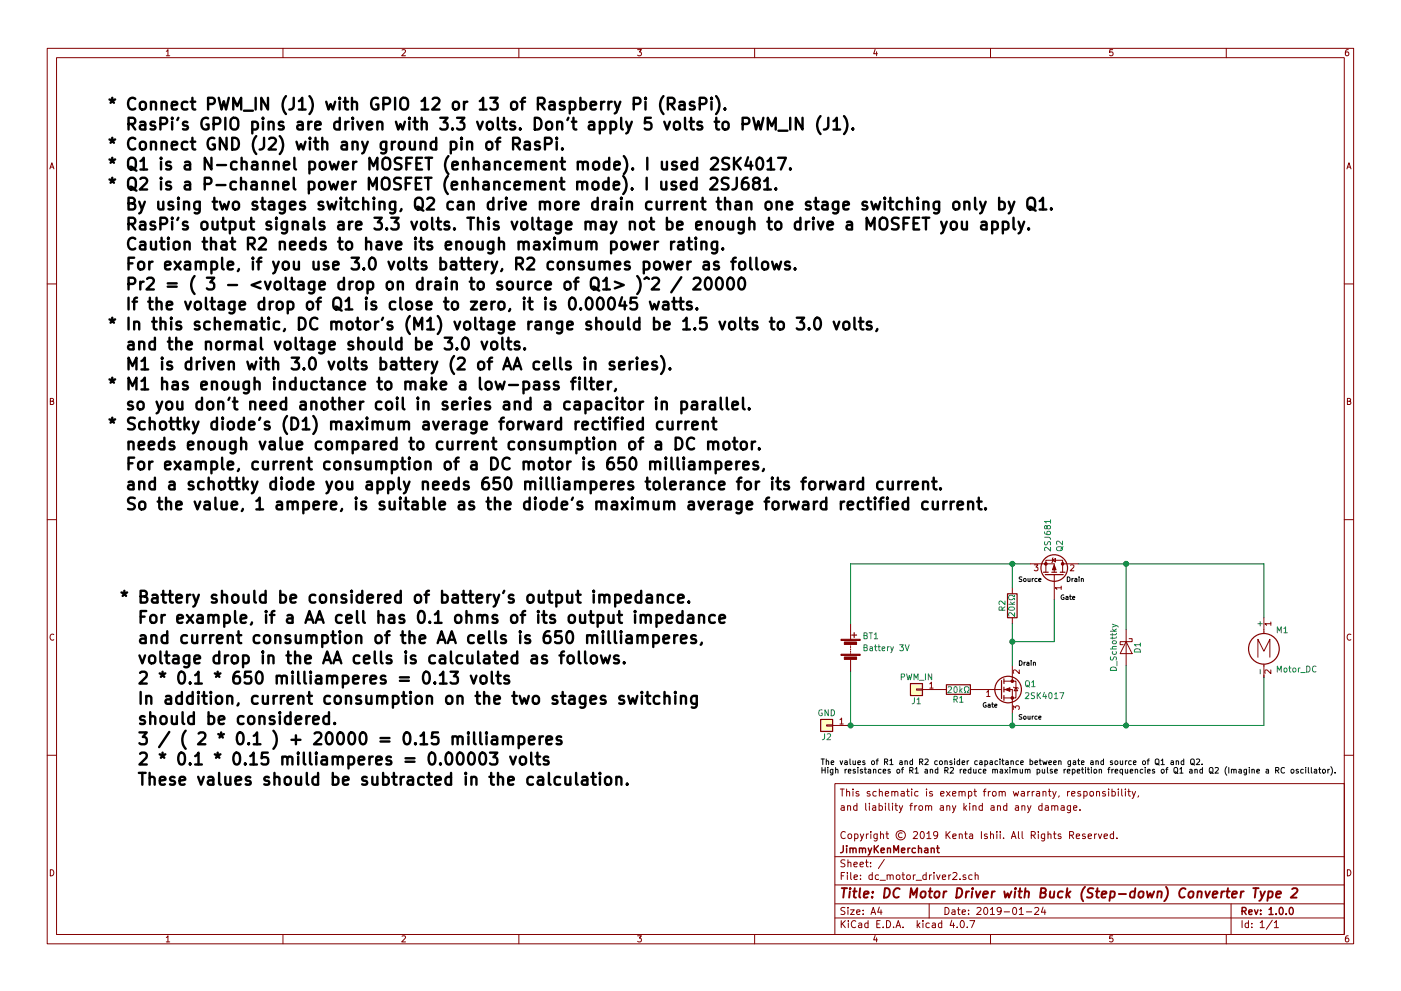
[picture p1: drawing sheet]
<svg xmlns="http://www.w3.org/2000/svg" width="297mm" height="210mm" viewBox="0 0 297 210" stroke-linecap="round" stroke-linejoin="round" font-family="sans-serif">
<g fill="none" stroke="#840000" stroke-width=".21">
<path d="M10 10.3h277v189.9h-277zM12 12.2h273v186.1h-273zM35.3 10.9l.3-.4v1.3M35.3 11.8h.7M60 10.3v1.9M85.2 10.6l.5-.1 .3 .4-.8 .9h.8M110 10.3v1.9M135.2 10.5h.8l-.4 .5 .3 .1 .1 .2-.1 .4-.2 .1-.5-.1M160 10.3v1.9M185.5 10.5l-.3 .9h.8M185.9 11v.8M210 10.3v1.9"/>
<path d="M235.9 10.5h-.6v.6h.6l.1 .5-.3 .2-.4-.1M260 10.3v1.9M285.9 10.5l-.4 .1-.2 .2-.1 .8 .3 .2 .4-.1 .1-.4-.1-.2-.4-.1-.3 .3M10.6 35.8l.4-1.3 .4 1.3M10.7 35.5h.6M285.6 35.8l.4-1.3 .4 1.3M285.7 35.5h.6M10 60.2h2M285 60.2h2M10.7 85.1h.5l.1-.5-.6-.1v1.3h.5l.2-.4-.3-.3M285.7 85.1h.5l.1-.5-.6-.1v1.3h.5l.2-.4-.3-.3M10 110.3h2"/>
<path d="M218.4 119.6h5.1v1.8M219.3 119.8h.8l-.5 .5 .4 .1v.6l-.2 .1-.5-.1M223.1 118.9l.7-.4v.7zM223.3 118.4l-.3 1M225.3 119.6v-.7h-3.6v2.5M225.3 119.6v1.8M225.3 119.6h3.3M227 119.9l.5-.1 .2 .4-.8 .9h.8M285 110.3h2M11.4 134.6a.58 .58 0 0 0-.8 .6 .58 .58 0 0 0 .8 .5M180.3 132.3v3.3M180.3 136.6v.3"/>
<path d="M180.3 137.2v.2M180.3 137.7v.2M180.3 138.2v.2M180.3 138.7v.2M180.3 139.9v2.6M214.6 124.7v1.3M214.6 131.1v1.2M223.5 121.9v5.3M225 124.7h-1.3l.4 .4M225 124.4v.7M238.8 136.1l1.2 2.6h-2.5zM238.8 133.6v7.6"/>
<path d="M239.4 135.5h.6v.6h-2.5v.7h.6M266.7 139.4v-3.8l1.3 2.6 1.2-2.6v3.8M268 131.1v3.3M269.4 132.3h-1.2l.3 .4M269.4 132v.7M286.4 134.6a.58 .58 0 0 0-.8 .6 .58 .58 0 0 0 .8 .5M175.3 153.8h1.2v.2h-1.2zM176.5 153.9h3.8M178.1 152.7l.3-.4v1.3M178.1 153.6h.7M194.3 146.2h1.3v.2h-1.3zM195.6 146.3h5.1"/>
<path d="M197.1 145.1l.4-.4v1.3M197.1 146h.7M205.7 146.3h6.6M209.2 146.9l.3-.4v1.3M209.2 147.8h.7M212.9 146.3h1.7v5.1M212.9 144.5h1.7M214.6 144.5h.8v3.6h-2.5M214.6 141.2v3.3M214.8 150.5v-.7l.5 .4 .1-.4h.6l.1 .2-.1 .5M214.9 145.8l1 .2M215.4 145.9l.4 .7h-.8z"/>
<path d="M216.1 142.1v.8l-.9-.8-.4 .3 .1 .4M268 140.9v2.9M269.4 142.1v.8l-.9-.8-.3 .3 .1 .4M10 160.2h2M177 166.3h108v32h-108zM178.2 167.4h.8M178.4 171h.5l.1 .9M178.6 167.4v1.5M179 171.3l-.7 .3 .2 .3h.5M179.2 176.6a.71 .71 0 0 0-1 .5 .71 .71 0 0 0 .7 .8l.3-.1M179.5 168l.2-.1 .4 .1v.9M179.5 167.4v1.5"/>
<path d="M179.7 171.1l.2-.2 .4 .1v.9M179.7 170.9v1M179.9 177.1l.2-.2 .4 .2 .1 .5-.2 .2-.3 .1-.2-.1zM180.8 167.4v.2M180.8 167.9v1M181.2 177l.4-.1 .3 .3-.1 .6h-.6M181.2 176.9v1.5M181.7 171l-.4-.1-.3 .3 .1 .6 .2 .1h.4M181.7 170.4v1.5M182.1 168l-.4-.1-.2 .2 .1 .2 .5 .2v.3h-.6M182.4 176.9l.4 1M183.1 176.9l-.5 1.4-.2 .1"/>
<path d="M183.5 170.4v1.3l.2 .2M183.7 176.9v1M184.1 176.9l-.4 .3M184.3 170.4v.2M184.3 170.9v1M184.4 168l-.3-.1-.3 .2 .1 .2 .5 .2v.3h-.6M184.6 176.4v.2M184.6 176.9v1M185 171h.6l.1 .9M185.7 171.3l-.7 .3 .2 .3h.5M185.8 168l-.5-.1-.2 .3v.6l.2 .1 .5-.1M186 176.9l-.1 1.4-.2 .1h-.4"/>
<path d="M186 177l-.5-.1-.2 .3v.6l.2 .1 .5-.1M186.4 171l.4-.1 .3 .3-.1 .7h-.6M186.4 170.4v1.5M186.4 168l.2-.1 .4 .1 .1 .9M186.4 167.4v1.5M186.7 177.1l.2-.2 .4 .1v.9M186.7 176.4v1.5M187.7 168.4l.7-.1v-.3l-.5-.1-.2 .2 .1 .7h.6M187.7 170.4v.2M187.7 170.9v1M187.8 176.9h.6M188 176.4v1.3l.4 .2"/>
<path d="M188.4 170.4v1.3l.2 .2M189.1 168l.2-.1 .4 .1v.9M189.1 167.9v1M189.2 170.4v.2M189.2 170.9v1M189.7 168.1l.2-.2 .4 .1 .1 .9M189.7 170.9h.6M189.9 170.4v1.3l.4 .2M190.7 170.9l.3 1M191.1 168h.6v.9M191.3 176.8a.52 .52 0 0 0-.8 .4 .52 .52 0 0 0 .8 .4M191.4 170.9l-.5 1.4-.2 .1"/>
<path d="M191.7 168.3l-.7 .2 .2 .4 .5-.1M192.2 167.9h.6M192.4 167.4v1.3l.4 .2M192.9 170.9h.5M193.3 167.4v.2M193.3 167.9v1M193.4 170.4l-.3 .3v1.2M193.7 176.6l.6-.2 .2 .5-.9 1h.9M194 170.9v1M194.4 170.9l-.4 .3M194.6 168l-.4-.1-.3 .3 .1 .6 .2 .1 .4-.1M194.9 171.1l.2-.2 .4 .2 .1 .5-.1 .3h-.4l-.2-.1z"/>
<path d="M195.2 176.6l.3-.2a.8 .8 0 0 1 .5 .8 .8 .8 0 0 1-.5 .7l-.4-.5zM196.2 171.1l.2-.2 .4 .1 .1 .9M196.2 170.9v1M196.4 167.4v.2M196.4 167.9v1M196.5 176.9l.5-.5v1.5M196.5 177.9h.9M196.9 171.1l.2-.2 .4 .1v.9M197.7 168l-.4-.1-.2 .2 .1 .2 .5 .2v.3h-.6M198.8 177.1l-.3 .3h-.3l-.3-.3v-.4l.3-.3h.3l.3 .3a1.01 1.01 0 0 1-.4 1.2h-.3M199.4 171h.6v.9M199.4 168.4l.8-.1-.1-.3-.4-.1-.3 .2 .1 .7h.6"/>
<path d="M200 171.3l-.7 .3 .2 .3h.5M200.6 176.4v1.5M200.7 167.9l.7 1M200.7 171.1l.2-.2 .4 .1 .1 .9M200.7 170.9v1M200.8 177.1l.6 .8M201.4 176.4l-.8 .9M201.4 167.9l-.7 1M201.9 170.9l.4 1M202 168.4l.7-.1-.1-.3-.4-.1-.2 .2v.7h.6M202 177.4l.7-.1v-.3l-.5-.1-.2 .2 .1 .7h.6M202.7 170.9l-.5 1.4-.3 .1"/>
<path d="M203.3 168l.2-.1 .4 .1 .1 .9M203.3 167.9v1M203.4 177.1l.2-.2 .4 .1v.9M203.4 176.9v1M204 168.1l.2-.2 .3 .1 .1 .9M204.4 170.4v1.5M204.5 176.9h.6M204.5 171.4l.5 .5M204.7 176.4v1.3l.4 .2M205 170.9l-.6 .6M205.3 168l.5-.1 .2 .3-.1 .6h-.6M205.3 167.9v1.5"/>
<path d="M205.6 177h.6v.9M205.6 170.4v.2M205.6 170.9v1M206.2 177.3l-.7 .3 .2 .3 .5-.1M206.3 171.1l.2-.2 .4 .1v.9M206.3 170.9v1M206.5 167.9h.5M206.7 167.4v1.3l.3 .2M208.1 176.4v1.5M208.3 171l-.5-.1-.2 .3v.6l.2 .1h.5M208.3 170.4v1.5M208.5 167.9h.5"/>
<path d="M209 167.4l-.3 .2v1.3M209.3 177l-.4-.1-.2 .2 .1 .3 .5 .1v.3h-.6M209.5 167.9v1M210 167.9l-.5 .3M210 177.1l.2-.2 .4 .1v.9M210 176.4v1.5M210.1 171h.6l.1 .9M210.5 168l.2-.1 .4 .1 .1 .6-.1 .2-.4 .1-.2-.1zM210.8 171.3l-.7 .3 .2 .3h.5M211.4 176.4v.2M211.4 176.9v1M211.5 171.1l.2-.2 .4 .1v.9"/>
<path d="M211.5 170.9v1M211.8 168l.2-.1 .4 .1 .1 .9M211.8 167.9v1M212.1 176.4v.2M212.1 176.9v1M212.5 168.1l.2-.2 .4 .1v.9M212.8 177.8v.1M213.5 171l-.5-.1-.2 .3v.6l.2 .1h.5M213.5 170.4v1.5M214.4 177.9l.5-1.5 .5 1.5M214.6 177.5h.7M214.8 167.9l.3 1 .3-.7 .3 .7 .3-1"/>
<path d="M215.3 171h.6l.1 .9M215.9 176.4v1.3l.2 .2M216 171.3l-.8 .3 .3 .3h.5M216.6 168h.5l.1 .9M216.7 171.1l.2-.2 .3 .1 .1 .9M216.7 170.9v1M216.7 176.4v1.3l.2 .2M217.2 168.3l-.7 .2 .2 .4 .5-.1M217.9 170.9l.3 1M217.9 167.9v1M218.3 167.9l-.4 .3M218.6 170.9l-.5 1.4-.2 .1"/>
<path d="M218.6 177.2l.8-.1 .1-.2-.1-.3-.2-.2h-.6v1.5M218.8 167.9v1M219 177.2l.5 .7M219.3 167.9l-.5 .3M219.8 168h.6v.9M220.1 176.4v.2M220.1 176.9v1M220.4 168.3l-.7 .2 .2 .4 .5-.1M220.9 171l-.4-.1-.3 .3 .1 .6 .2 .1h.4M220.9 170.4v1.5M221.1 168l.2-.1 .4 .1 .1 .9M221.1 167.9v1"/>
<path d="M221.5 176.9l-.1 1.4-.2 .1h-.3M221.5 177l-.4-.1-.3 .3 .1 .6 .2 .1 .4-.1M221.6 171h.6l.1 .9M222.2 177.1l.2-.2 .4 .1v.9M222.2 176.4v1.5M222.3 171.3l-.7 .3 .2 .3h.5M222.3 167.9h.5M222.5 167.4v1.3l.3 .2M223 171.1l.2-.2 .4 .1v.9M223 170.9v1M223.2 167.9l.3 1M223.3 176.9h.6"/>
<path d="M223.5 176.4v1.3l.4 .2M223.6 171.1l.3-.2 .3 .1 .1 .9M223.9 167.9l-.5 1.4-.2 .1M224.6 168.8l-.2 .3M224.9 177l-.3-.1-.3 .2 .1 .3 .5 .1v.3h-.6M225 171h.6v.9M225.6 171.3l-.7 .3 .2 .3h.5M226.3 167.9v1M226.8 177.2l.7-.1 .1-.2v-.3l-.2-.2h-.6v1.5M226.8 167.9l-.5 .3M227 170.9l-.1 1.4-.2 .1h-.4M227 171l-.5-.1-.2 .3v.6l.2 .1h.5"/>
<path d="M227.1 177.2l.5 .7M227.2 168.4l.7-.1v-.3l-.5-.1-.2 .2 .1 .7h.6M227.6 171.4l.7-.1v-.3l-.5-.1-.2 .2 .1 .8h.6M228.2 177.4l.7-.1v-.3l-.5-.1-.2 .2 .1 .7h.6M229 171.8v.1M229.1 168l-.4-.1-.2 .2 .1 .2 .5 .2v.3h-.6M229.8 168l.4-.1 .3 .3-.1 .6h-.6M229.8 167.9v1.5M230.1 177l-.4-.1-.2 .2 .1 .3 .5 .1v.3h-.6M230.7 177.4l.7-.1v-.3l-.5-.1-.2 .2 .1 .7h.6M231.1 168l.2-.1 .5 .1 .1 .6-.2 .2-.4 .1-.2-.1zM232.1 176.9v1"/>
<path d="M232.5 168l.2-.1 .4 .1v.9M232.5 167.9v1M232.5 176.9l-.4 .3M232.9 176.9l.3 1 .4-1M234.1 177.4l.7-.1-.1-.3-.4-.1-.2 .2 .1 .7h.5M234.3 168l-.3-.1-.2 .2v.2l.5 .2v.3h-.5M235.1 167.4v.2M235.1 167.9v1M235.8 168l.4-.1 .3 .3-.2 .6h-.5M235.8 167.4v1.5M236.1 177l-.4-.1-.3 .3 .1 .6 .2 .1 .4-.1M236.1 176.4v1.5"/>
<path d="M236.8 177.8v.1M237.1 167.4v.2M237.1 167.9v1M237.8 167.4v1.3l.2 .2M238.6 167.4v.2M238.6 167.9v1M239.1 167.9h.6M239.3 167.4v1.3l.4 .2M240 167.9l.4 1M240.8 167.9l-.5 1.4-.3 .1M241.4 168.8l-.2 .3M285 160.2h2"/>
<path d="M10.7 184.5a.65 .65 0 0 1 .7 .7 .65 .65 0 0 1-.7 .6zM35.3 198.9l.3-.4v1.3M35.3 199.8h.7M60 198.3v1.9M85.2 198.6l.5-.1 .3 .4-.8 .9h.8M110 198.3v1.9M135.2 198.5h.8l-.4 .5 .3 .1 .1 .2-.1 .4-.2 .1-.5-.1M160 198.3v1.9M177 194.8h108M177 191.8h108M177 187.8h108M177 181.8h108"/>
<path d="M178.4 195.3v1.5M178.4 185.8h.5M178.6 196l.6 .8M179.1 185.1h-.7v1.5M179.1 192.6l-.5-.1-.3 .3 .1 .3 .7 .4v.4l-.2 .1-.6-.1M179.1 182.5l-.5-.1-.3 .3 .1 .3 .7 .4v.4l-.2 .1-.6-.1M179.2 195.3l-.8 .9M179.7 185.1v.2M179.7 185.6v1M179.8 192.5v.2M179.8 183.1l.2-.2 .4 .1v.9M179.8 182.4v1.5"/>
<path d="M179.8 193v1M179.9 195.3v.2M179.9 195.8v1M180.3 193h.8l-.8 1h.8M180.4 185.1v1.3l.2 .2M181.1 183.4l.7-.1-.1-.3-.4-.1-.2 .2v.7h.6M181.1 186.1l.7-.1-.1-.3-.4-.1-.2 .2 .1 .7h.5M181.4 195.5a.71 .71 0 0 0-1 .5 .71 .71 0 0 0 .8 .8l.2-.1M181.6 193.5l.7-.1v-.3l-.4-.1-.3 .2 .1 .7h.6M182.1 195.9h.6v.9M182.3 183.4l.8-.1-.1-.3-.4-.1-.3 .2 .1 .7h.6M182.4 186.5v.1"/>
<path d="M182.4 185.7v.1M182.7 196.2l-.7 .3 .2 .3 .5-.1M183 193.9v.1M183 193.1v.1M183.5 182.9h.6M183.7 182.4v1.3l.4 .2M184 195.9l-.4-.1-.3 .3 .1 .6 .2 .1 .4-.1M184 195.3v1.5M184.6 183.8v.1M184.6 183v.1M184.7 194l.4-1.5 .5 1.5M184.8 193.6h.7"/>
<path d="M184.9 185.7l-.4-.1-.3 .3 .1 .6 .2 .1 .4-.1M184.9 185.1v1.5M185.5 198.5l-.3 .9h.8M185.9 199v.8M185.9 196h.5M186.3 185.7l-.4-.1-.3 .3v.6l.3 .1 .4-.1M186.4 192.5l-.3 1h.9M186.6 186.8h1.1M186.6 195.3h-.7v1.5h.7M186.8 193v1M187.2 196.7v.1M187.5 182.3l-1.3 2"/>
<path d="M188 195.3a.76 .76 0 0 1 .8 .8 .76 .76 0 0 1-.8 .7zM188.1 185.7l.2-.1 .4 .1v.9M188.1 185.6v1M188.7 185.8l.3-.2 .3 .1 .1 .9M189.5 196.7v.1M190 196.8l.4-1.5 .6 1.5M190.1 185.7l.2-.1 .4 .1 .1 .6-.1 .2-.4 .1-.2-.1zM190.1 196.4h.7M191.2 185.6h.6M191.4 185.1v1.3l.4 .2M191.5 196.7v.1M192.3 185.7l.2-.1 .4 .1 .1 .6-.1 .2-.4 .1-.2-.1z"/>
<path d="M193.6 185.6v1M194.1 185.6l-.5 .3M194.2 186.8h1.2M194.5 195.3v1.5M194.6 196.3l.4 .5M195 195.8l-.5 .6M195.7 195.3v.2M195.7 195.8v1M196.4 185.7l-.5-.1-.2 .3v.6l.2 .1 .5-.1M196.4 185.1v1.5M197 191.8v3M197 195.9l-.4-.1-.3 .3 .1 .6 .2 .1 .4-.1"/>
<path d="M197.1 185.6v1M197.5 185.6l-.4 .3M197.7 195.9h.6v.9M198 185.1v.2M198 185.6v1M198.3 196.2l-.7 .3 .2 .3 .5-.1M198.6 185.6l.3 1 .4-1M199.7 195.9l-.5-.1-.2 .3v.6l.2 .1 .5-.1M199.7 195.3v1.5M199.8 186.1l.7-.1v-.3l-.5-.1-.2 .2 .1 .7h.6M200.4 192.5a.76 .76 0 0 1 .8 .8 .76 .76 0 0 1-.8 .7zM201.2 185.6v1"/>
<path d="M201.6 185.6l-.4 .3M201.8 195.2l-.4 1.1h1M201.9 193.1h.5l.1 .9M202 185.3l.6-.2 .3 .4-.9 1.1h.9M202.2 195.8v1M202.5 193.4l-.7 .3 .2 .3 .5-.1M202.9 196.7v.1M203 193h.6M203.2 192.5v1.3l.4 .2M203.5 186.5v.1M203.8 195.4l.1-.1a.8 .8 0 0 1 .6 .8 .8 .8 0 0 1-.6 .7 .97 .97 0 0 1-.1-1.4zM204 193.5l.7-.1-.1-.3-.4-.1-.2 .2 .1 .7h.5"/>
<path d="M204.7 185.7l-.3-.1-.2 .2v.2l.5 .2v.3h-.5M205.1 196.7v.1M205.4 193.9v.1M205.4 193.1v.1M205.6 195.3h1.1l-.7 1.5M206.1 185.7l-.4-.1-.3 .3 .1 .6 .2 .1 .4-.1M206.8 185.7l.2-.1 .3 .1 .1 .9M206.8 185.1v1.5M207.1 192.7l.6-.2 .3 .5-.9 1h.9M208.7 192.7l.2-.2a.8 .8 0 0 1 .5 .8 .8 .8 0 0 1-.5 .7l-.3-.5zM210 193l.4-.5v1.5M210 194h.8"/>
<path d="M210 198.3v1.9M212.3 193.2l-.3 .3h-.3l-.3-.3v-.4l.3-.3h.3l.3 .3a1.01 1.01 0 0 1-.5 1.2h-.2M212.9 193.5h1.1M214.8 192.7l.2-.2a.8 .8 0 0 1 .6 .8 .8 .8 0 0 1-.6 .7l-.3-.5zM216.1 193l.4-.5v1.5M216.1 194h.9M217.6 193.5h1.1M219.4 192.7l.6-.2 .2 .5-.9 1h.9M221.2 192.5l-.4 1h.9M221.5 193v1M235.9 198.5h-.6v.7l.6-.1 .1 .5-.3 .2-.4-.1M260 198.3v1.9"/>
<path d="M261 191.8v6.5M263.3 195.3v1.5M264.7 195.9l-.4-.1-.3 .3 .1 .6 .2 .1 .4-.1M264.7 195.3v1.5M265.4 196.7v.1M265.4 195.9v.1M267.2 195.8l.4-.5v1.5M267.2 196.8h.8M269.7 195.2l-1.2 2M270.2 195.8l.4-.5v1.5M270.2 196.8h.8M285.7 184.5a.65 .65 0 0 1 .7 .7 .65 .65 0 0 1-.7 .6z"/>
<path d="M285.9 198.5l-.4 .1-.2 .3-.1 .7 .3 .2 .4-.1 .1-.4-.1-.2-.4-.1-.3 .3"/>
<circle cx="191" cy="177.2" r="1"/>
</g>
<g fill="none" stroke="#840000" stroke-width=".3">
<path d="M178.8 179.4l-.1 1.3-.5 .2M179.5 179.4v.2M179.5 179.9v1M180.2 179.9v1M182.2 179.9v1M184.1 179.9l.3 1M184.8 179.9l-.5 1.4-.2 .1M185.4 179.4v1.5M186.2 179.4l-.8 .9M188.2 179.9v1M192.5 179.9v1M192.9 179.9l-.4 .3"/>
<path d="M194.7 179.4v1.5M197.4 179.9v1M198.6 179.9h.5M198.8 179.4v1.3l.3 .2M180.2 180.1l.2-.2 .4 .1v.9M180.8 180.1l.3-.2 .3 .1 .1 .9M182.2 180.1l.2-.2 .4 .1 .1 .9M182.9 180.1l.2-.2 .3 .1 .1 .9M185.6 180.1l.6 .8M186.8 180.4l.7-.1v-.3l-.5-.1-.2 .2 .1 .7h.6M188.2 180.1l.2-.2 .3 .1 .1 .9M189.5 180.9v-1.5l.5 1.1 .5-1.1v1.5"/>
<path d="M191.1 180.4l.7-.1v-.3l-.4-.1-.3 .2 .1 .7h.6M194.1 180l-.5-.1-.2 .3v.6l.2 .1 .5-.1M194.7 180.1l.2-.2 .4 .1 .1 .9M196.1 180h.6v.9M196.7 180.3l-.7 .3 .2 .3 .5-.1M197.4 180.1l.2-.2 .4 .1 .1 .9M263.3 193.3l.8-.1 .1-.2-.1-.3-.2-.2h-.6v1.5M263.7 193.3l.5 .7M264.8 193.5l.7-.1-.1-.3-.4-.1-.2 .2v.7h.6M266 193l.3 1 .4-1M267.3 193.9v.1M267.3 193.1v.1"/>
<path d="M269.1 193l.4-.5v1.5M269.1 194h.8M270.6 193.9v.1M271.3 192.7l.3-.2a.8 .8 0 0 1 .5 .8 .8 .8 0 0 1-.5 .7l-.4-.5zM272.7 193.9v.1M273.5 192.7l.2-.2a.8 .8 0 0 1 .5 .8 .8 .8 0 0 1-.5 .7l-.4-.5z"/>
</g>
<g fill="none" stroke="#840000" stroke-width=".41">
<path d="M178.5 188.4h1.1M179 188.4l-.2 2M180.2 189.1l-.2 1.3M180.3 188.4l-.1 .2 .2-.1-.1-.1-.1 .2M180.9 189.1h.7M181.2 188.4l-.2 1.8 .1 .1 .4 .1M182.4 188.4l-.2 1.8 .2 .2M183.2 189.8l.9-.2v-.4l-.6-.1-.3 .3v.9h.7M184.9 190.3v.1M185.1 189.2l-.1 .2-.1-.1 .2-.1-.1 .2M187.6 188.4a1 1 0 0 1 1.1 .8 1 1 0 0 1-.5 1.1l-.8 .1zM190.8 188.6a.87 .87 0 0 0-1.1 0 .87 .87 0 0 0-.3 1 .69 .69 0 0 0 .3 .8 .69 .69 0 0 0 .9-.1"/>
<path d="M192.9 190.4l.3-2 .4 1.5 .9-1.5-.2 2M195.4 189.3l.3-.2 .5 .2v.8l-.4 .3-.6-.1zM196.9 189.1h.8M197.3 188.4l-.2 1.8v.1l.4 .1M198.3 189.3l.3-.2 .6 .2-.1 .8-.4 .3-.5-.1zM200.1 189.1l-.1 1.3M200.7 189.1l-.4 .1-.2 .3M203 188.4a1 1 0 0 1 1.1 .8 1 1 0 0 1-.6 1.1l-.8 .1zM204.9 189.1l-.2 1.3M205.5 189.1l-.4 .1-.2 .3M206.1 189.1l-.1 1.3M206.2 188.4v.2l.1-.1-.1-.1v.2"/>
<path d="M206.9 189.1l.3 1.3 .7-1.3M208.5 189.8l.9-.2v-.4h-.8l-.2 1 .3 .2 .5-.1M210.4 189.1l-.2 1.3M210.9 189.1l-.4 .1-.2 .3M212.9 189.1l.3 1.3 .4-.9 .3 .9 .6-1.3M215.2 189.1l-.1 1.3M215.3 188.4v.2l.1-.1-.1-.1v.2M215.9 189.1h.8M216.3 188.4l-.2 1.8 .1 .1 .3 .1M217.3 189.3l.3-.2 .5 .1v1.2M217.4 188.4l-.2 2M220.6 189.4l.9-.1a.46 .46 0 0 0 .3-.5 .46 .46 0 0 0-.4-.4h-.6l-.3 2h.8l.3-.1 .1-.5-.4-.4"/>
<path d="M222.7 189.1l-.1 1.2 .5 .1 .3-.1M223.5 189.1l-.1 1.3M225.3 189.2l-.2-.1a.67 .67 0 0 0-.8 .4v.8l.3 .1 .6-.1M226.3 188.4l-.2 2M226.3 189.7l.5 .7M227 189.1l-.9 .8M230 188.2a2.37 2.37 0 0 0-.3 3M231.8 188.5l-.7-.1-.3 .2-.1 .6 .8 .4 .1 .5-.4 .3-.7-.1M232.3 189.1h.8M232.7 188.4l-.2 1.8 .1 .1 .3 .1M233.6 189.8l1-.2-.1-.4h-.7l-.3 1 .3 .2 .6-.1M235.5 189.2l.5-.1 .3 .2-.1 1a.67 .67 0 0 1-.9 0"/>
<path d="M235.5 189.1l-.3 2M237.2 189.7h1.5M240.6 189.2l-.2-.1a.67 .67 0 0 0-.8 .4v.8l.3 .1 .6-.1M240.7 188.4l-.2 2M241.6 189.3l.3-.2 .5 .2v.8l-.4 .3-.6-.1zM243.2 189.1l.2 1.3 .5-.9 .3 .9 .5-1.3M245.5 189.3l.3-.2 .5 .1-.1 1.2M245.5 189.1l-.2 1.3M247.2 188.2a2.31 2.31 0 0 1-.4 3M251.4 188.6a.87 .87 0 0 0-1 0 .87 .87 0 0 0-.4 1 .69 .69 0 0 0 .3 .8 .69 .69 0 0 0 .9-.1M252.1 189.3l.4-.2 .5 .2v.8l-.4 .3-.6-.1zM253.9 189.3l.4-.2 .4 .1v1.2"/>
<path d="M254 189.1l-.2 1.3M255.6 189.1l.3 1.3 .6-1.3M257.1 189.8l1-.2v-.4l-.6-.1-.3 .3-.1 .9h.8M259 189.1l-.1 1.3M259.6 189.1l-.4 .1-.2 .3M260 189.1h.8M260.3 188.4l-.2 1.8 .1 .1 .4 .1M261.2 189.8l1-.2v-.4l-.6-.1-.3 .3v.9h.7M263.1 189.1l-.1 1.3M263.7 189.1l-.4 .1-.2 .3M265.7 188.4h1.2M266.3 188.4l-.3 2"/>
<path d="M267.2 189.1l.4 1.3M268.2 189.1l-.9 1.8-.3 .2M269 189.2l.5-.1 .3 .2-.1 1a.67 .67 0 0 1-.9 0M269 189.1l-.3 2M270.6 189.8l1-.2-.1-.4h-.7l-.3 1 .3 .2 .6-.1M274 188.6l.3-.2h.5l.2 .1 .1 .5-1.4 1.4h1.2"/>
</g>
<g fill="none" stroke="#840000" stroke-width=".25">
<path d="M180.6 134.7h1M181.1 134.2v1M213.6 126h2v5.1h-2zM221.2 121.4h1M221.6 121.9h3.8M223 121.4h1M224.8 121.4h1M174 152.6h2.5v2.6h-2.5zM193 145h2.6v2.6h-2.6zM200.7 145.3h5v2h-5zM212.3 144.4v3.8M212.9 144v1"/>
<path d="M212.9 145.8v1M212.9 147.6v1"/>
<circle cx="223.5" cy="120.5" r="2.82"/>
<circle cx="268" cy="137.7" r="3.3"/>
<circle cx="213.7" cy="146.3" r="2.82"/>
</g>
<g fill="none" stroke="#008484" stroke-width=".21">
<path d="M221.5 114h1l.2 .5M221.5 112.8v.4l.3 .2h.7l.2-.2-.1-.4h-.6l-.1 .4 .3 .2M221.5 114.9v.6l.4 .1a.54 .54 0 0 1 .7-.6l.1 .1v.5M222 111.7l.2-.2 .4 .1 .1 .1v.4l-.5 .1-.2-.1-.1-.5h-.3l-.1 .5 .3 .1 .2-.2M222.7 116.1v.8l-.9-.8-.3 .3 .1 .4M222.7 110.6h-1.2l.3 .4M222.7 110.3v.7M224.1 116.2l.7-.2a.42 .42 0 0 1 .4 .2 .42 .42 0 0 1 0 .5l-.4 .1h-.6l-.2-.2zM225.3 114.8v.8l-.9-.8-.4 .2 .1 .5M225.4 115.9l-.4 .7M183.2 134.8l.6-.1v-.3l-.6-.1v1.2h.5l.2-.4-.3-.3M183.2 137.4l.6-.1v-.4l-.6-.1v1.3h.5l.2-.5-.3-.2"/>
<path d="M184.3 134.3h.7M184.5 137.3h.4l.1 .8M184.6 134.3v1.2M185 137.5l-.6 .3 .2 .3 .4-.1M185.4 134.6l.3-.3v1.2M185.4 135.5h.7M185.4 137.2h.5M185.6 136.8v1.1l.3 .2M186.2 137.2h.4M186.3 136.8v1.1l.3 .2M187 137.6l.6-.1v-.2l-.4-.1-.2 .2 .1 .6h.5M188.2 137.2v.9"/>
<path d="M188.5 137.2l-.3 .3M188.8 137.2l.3 .9M189.4 137.2l-.4 1.2-.2 .1M190.8 136.8h.7l-.4 .5 .4 .1v.5l-.2 .2-.5-.2M191.9 136.8l.4 1.3 .5-1.3M212.5 129.5l-.1-.7h-.5l-.1 .7h1.3M213.1 127.5v.8l-.9-.8-.4 .3 .1 .4M213.1 128.7l-.6 .5M213.8 128.2h1.3M213.9 129a.76 .76 0 0 1 1.2 .2 .74 .74 0 0 1-1.3-.1zM214.2 127.7l.5 .5M215.1 130v.8l-.9-.8-.4 .2 .1 .5"/>
<path d="M215.1 126.3v.3h-.2a.54 .54 0 0 0-.9-.3 .54 .54 0 0 0 0 .9h.5l.6-.2v.2M215.1 127.7l-.5 .4M235.4 137.7h1.3M235.4 133.9h1.3M235.5 139.3v.6l.4 .1a.54 .54 0 0 1 .7-.6l.1 .2-.1 .4M235.8 132.4l1.2 .5 .1 .1M235.8 134.4v.4M235.8 135.1v.5M235.8 133.4l.5 .5M235.9 138.2l-.1 .4 .3 .2 .5-.1v-.5M235.9 136.1l.5-.2 .3 .5-.3 .2h-.3l-.3-.2zM236.7 137.2h-.8l-.1 .3 .2 .2"/>
<path d="M236.7 135.1l-.2 .3h-1.1M236.7 134.4l-.2 .3h-1.1M236.7 133.4l-.5 .4M236.7 132.7l-.9 .3M240.6 137.9a.69 .69 0 0 1 .7-.2 .69 .69 0 0 1 .5 .6h-1.3zM241.8 136.8h-1.3l.4 .3M241.8 136.4v.7M266.7 132.3h1M267.2 131.8v1M270.8 134.3v-1.3l.4 .9 .5-.9v1.3M272.2 133.3l.4-.3v1.3M272.2 134.3h.7"/>
<path d="M174.3 150.6a.59 .59 0 0 0-.7 .6 .59 .59 0 0 0 .7 .6v-.5h-.2M174.8 155.7v1l-.5 .2M175.4 155.8l.5-.1 .2 .3-.8 .9h.8M175.6 150.6v1.3l-.7-1.3v1.3M176.2 150.6a.64 .64 0 0 1 .7 .6 .64 .64 0 0 1-.7 .7zM191.1 143.6h.6v-.5l-.6-.1v1.2M192.2 143l.3 1.2 .3-.9 .2 .9 .3-1.2M193.8 144.2v-1.2l.4 .9 .4-.9v1.2M193.9 148.1l-.1 1-.4 .2M194.4 148.4l.4-.3v1.2M194.4 149.3h.7M194.9 144.3h1"/>
<path d="M196.2 143v1.2M197.5 143v1.2l-.7-1.2v1.2M201 145.8l.5-.1 .2 .3-.8 1h.8M202.3 148.4l.6-.1v-.5l-.6-.1v1.3M202.3 145.8l.2-.1a.67 .67 0 0 1 .5 .6 .67 .67 0 0 1-.5 .7l-.3-.5zM202.6 148.4l.4 .6M203.5 148.1l.3-.4v1.3M203.5 149h.7M203.5 145.7v1.3M203.6 146.5l.4 .5M204 146.1l-.5 .5M204.5 147h.2v-.3a.54 .54 0 0 1-.2-.7 .54 .54 0 0 1 .7-.3l.2 .6-.3 .4v.3h.3"/>
<path d="M217.4 147.1l.5-.1 .2 .3-.8 .9h.8M217.5 144.6l.2-.2 .4 .1 .2 .8a.42 .42 0 0 1-.3 .3 .42 .42 0 0 1-.4 0l-.2-.3zM217.7 145.4l.6 .4M218.7 144.8l.4-.4v1.3M218.7 145.7h.8M219.4 147h-.7v.4a.54 .54 0 0 1 .6 .7l-.2 .1h-.5M219.9 147v1.2M220.1 147.5l.5 .7M220.6 147l-.7 .7M221.4 146.9l-.3 .9h.8M221.7 147.4v.8M222.5 147.1l.1-.1a.67 .67 0 0 1 .5 .6 .67 .67 0 0 1-.5 .6l-.2-.5z"/>
<path d="M223.6 147.3l.3-.3v1.2M223.6 148.2h.7M224.7 147h.9l-.6 1.2M235.5 141.8a.69 .69 0 0 1 .8-.2 .69 .69 0 0 1 .4 .6h-1.3zM236.8 140.3v1M267.2 142v1M270.8 142.6v-1.3l.4 .9 .5-.9v1.3M272.3 141.9l.1-.2 .4 .2 .1 .4-.2 .2-.3 .1-.1-.1zM273.2 141.7h.5M273.4 141.3v1.1l.3 .2M274.1 141.9l.2-.2 .4 .2 .1 .4-.2 .2-.3 .1-.2-.1zM275.3 141.7v.9"/>
<path d="M275.6 141.7l-.3 .3M275.8 142.7h.9M277 141.3a.64 .64 0 0 1 .8 .7 .64 .64 0 0 1-.8 .6zM279 141.4a.56 .56 0 0 0-.8 .5 .56 .56 0 0 0 .8 .6"/>
</g>
<g fill="#840000" stroke="#840000" stroke-width=".21">
<path d="M178.3 138.8h4.1v.3h-4.1z"/>
<path d="M178.3 135.6h4.1v.3h-4.1z"/>
<path d="M179 139.4h2.6v.5h-2.6z"/>
<path d="M179 136.2h2.6v.5h-2.6z"/>
<path d="M213.1 146.3l1-.4v.8z"/>
<path d="M223.5 119.9l.4 1h-.8z"/>
<circle cx="214.6" cy="148.1" r=".28"/>
<circle cx="214.6" cy="144.5" r=".28"/>
<circle cx="221.7" cy="119.6" r=".28"/>
<circle cx="225.3" cy="119.6" r=".28"/>
</g>
<g fill="#ffffc2" stroke="#ffffc2" stroke-width=".21">
<path d="M193 145h2.6v2.6h-2.6z"/>
<path d="M174 152.6h2.5v2.6h-2.5z"/>
</g>
<path d="M214.6 119.6v5.1M218.4 119.6h-38.1v12.7M228.6 119.6h39.4v11.5M238.8 119.6v14M214.6 132.3v8.9M223.5 127.2v8.9h-8.9M180.3 142.5v11.4h87.7v-10.1M214.6 151.4v2.5M238.8 141.2v12.7" fill="none" stroke="#008400" stroke-width=".21"/>
<g fill="#008400" stroke="#008400" stroke-width=".25">
<circle cx="238.8" cy="119.6" r=".51"/>
<circle cx="238.8" cy="153.9" r=".51"/>
<circle cx="180.3" cy="153.9" r=".51"/>
<circle cx="214.6" cy="153.9" r=".51"/>
<circle cx="214.6" cy="119.6" r=".51"/>
<circle cx="214.6" cy="136.1" r=".51"/>
</g>
<g fill="none" stroke="#000" stroke-width=".51">
<path d="M23.2 21.1l.6 .3 .6-.3M23.2 29.6l.6 .2 .6-.2M23.2 33.8l.6 .3 .6-.3M23.2 38.1l.6 .2 .6-.2M23.4 21.8l.4-.4 .4 .4M23.4 30.3l.4-.5 .4 .5M23.4 34.5l.4-.4 .4 .4M23.4 38.8l.4-.5 .4 .5M23.8 20.7v.7M23.8 29.2v.6M23.8 33.5v.6M23.8 37.7v.6"/>
<path d="M27.3 26.3h.9a.69 .69 0 0 0 .5-.7 .69 .69 0 0 0-.5-.6h-.9v2.5M27.3 33.8a.85 .85 0 0 1 1.4 0 1.66 1.66 0 0 1-.5 2.2l-.7-.1a1.99 1.99 0 0 1-.2-2.1zM27.3 38.1a.85 .85 0 0 1 1.4 0 1.66 1.66 0 0 1-.5 2.1l-.7-.1a1.99 1.99 0 0 1-.2-2zM27.6 35.4a1.27 1.27 0 0 1 1.1 .7l.2 .1M27.6 39.6a1.27 1.27 0 0 1 1.1 .7l.2 .2M27.9 26.3l.8 1.2M28.7 21a.98 .98 0 0 0-1.3 0 .98 .98 0 0 0-.2 1.2 .92 .92 0 0 0 .4 .9 .92 .92 0 0 0 1.1-.1M28.7 29.5a.98 .98 0 0 0-1.3 0 .98 .98 0 0 0-.2 1.2 .92 .92 0 0 0 .4 .9 .92 .92 0 0 0 1.1-.1M29.7 21.8a.69 .69 0 0 1 1.2 .3v.7a.68 .68 0 0 1-.6 .5 .68 .68 0 0 1-.7-.5zM29.7 26l.3-.2 .7 .2 .1 1.5M29.7 30.3a.69 .69 0 0 1 1.2 .3v.7a.68 .68 0 0 1-.6 .4 .68 .68 0 0 1-.7-.4zM29.8 34.2l.7-.7v2.5"/>
<path d="M29.8 38l.3-.3h.6l.4 .3 .1 .4-.1 .4-1.5 1.4h1.6M29.8 36h1.4M30.8 26.4l-.8 .1a.48 .48 0 0 0-.4 .5 .48 .48 0 0 0 .4 .5l.8-.1M32 21.8a.62 .62 0 0 1 1.1 .1v1.3M32 30.3a.62 .62 0 0 1 1.1 .1v1.3M32 21.6v1.6M32 30.1v1.6M32.8 26l-.5-.2-.4 .4 .1 .3 .8 .3 .2 .2-.2 .4h-.9M34 26.3h1a.69 .69 0 0 0 .5-.7 .69 .69 0 0 0-.5-.6h-1v2.5M34.1 33.5v.2l.2-.1-.2-.1v.2M34.1 37.7v.3l.2-.2-.2-.1v.3M34.1 34.3v1.7"/>
<path d="M34.1 38.6v1.6M34.3 21.8a.62 .62 0 0 1 1 .1v1.3M34.3 30.3a.62 .62 0 0 1 1 .1v1.3M34.3 21.6v1.6M34.3 30.1v1.6M36.2 34.4l-.6-.1-.4 .4 .1 .3 .9 .2 .1 .3-.1 .4h-1M36.2 38.7l-.6-.1-.4 .3 .1 .4 .9 .2 .1 .2-.1 .4h-1M36.4 22.4l1.2-.2-.1-.5-.7-.1-.4 .3 .1 1.2h1M36.4 30.9l1.2-.2-.1-.5-.7-.1-.4 .3 .1 1.2h1M36.5 25v.2l.1-.1-.1-.1v.2M36.5 25.8v1.7M37.8 25l-.2 .5"/>
<path d="M39.2 34.4l.3-.1 .7 .1 .1 1.6M39.2 38.7l.3-.1 .7 .1 .1 1.5M39.7 21.7l-.7-.1-.3 .2v1.2a.82 .82 0 0 0 1 .1M39.7 26l-.6-.2-.3 .4 .1 .3 .8 .3 .2 .2-.2 .4h-.9M39.7 30.2l-.7-.1-.3 .2v1.2a.82 .82 0 0 0 1 .1M40.3 34.9l-.8 .1a.48 .48 0 0 0-.4 .5 .48 .48 0 0 0 .4 .5l.8-.1M40.3 39.1l-.8 .2a.48 .48 0 0 0-.4 .4 .48 .48 0 0 0 .4 .5l.8-.1M40.4 21.6h1M40.4 30.1h1M40.8 20.7v2.2l.1 .2 .5 .1M40.8 29.2v2.2l.1 .2 .5 .1M43.4 39h1a.69 .69 0 0 0 .5-.6 .69 .69 0 0 0-.5-.7h-1v2.5"/>
<path d="M44.1 22.1h1a.69 .69 0 0 0 .5-.7 .69 .69 0 0 0-.5-.7h-1v2.5M44.1 25.1a1.02 1.02 0 0 0-1.1 .2 1.02 1.02 0 0 0-.3 1.1 .92 .92 0 0 0 .5 1 .92 .92 0 0 0 1-.2v-.8h-.4M44.8 33.5v2.5l-1.4-2.5v2.5M45.3 26.3h1a.69 .69 0 0 0 .4-.7 .69 .69 0 0 0-.4-.6h-1v2.5M45.4 29.4a1.02 1.02 0 0 0-1.1 .1 1.02 1.02 0 0 0-.3 1.2 .92 .92 0 0 0 .5 .9 .92 .92 0 0 0 1-.1v-.8h-.4M45.9 39.3h1.9M46 35h1.9M46.4 20.7l.6 2.5 .4-1.7 .5 1.7 .6-2.5M47.8 25v2.5M48 29.2v2.5l-1.4-2.5v2.5M49 25.3a.85 .85 0 0 1 1.4 0 1.66 1.66 0 0 1-.5 2.2l-.7-.1a1.99 1.99 0 0 1-.2-2.1zM49.2 29.2a1.32 1.32 0 0 1 1.4 .8 1.32 1.32 0 0 1-.4 1.6l-1 .1z"/>
<path d="M49.5 23.2v-2.5l.8 1.8 .8-1.8v2.5M50 38.7l-.7-.1-.3 .2v1.2a.82 .82 0 0 0 1 .1M50.2 34.4l-.7-.1-.4 .2v1.2a.82 .82 0 0 0 1.1 .2M51.1 38.8a.62 .62 0 0 1 1.1 .1v1.3M51.1 37.7v2.5M51.2 34.5a.62 .62 0 0 1 1.1 .2v1.3M51.2 33.5v2.5M51.7 23.5h1.9M53.4 38.7l.2-.1 .7 .1 .1 1.5M53.5 26a.79 .79 0 0 1 1.1 .1l.1 .2-.1 .9a.82 .82 0 0 1-1.1 .2M53.5 34.4l.2-.1 .8 .1 .1 1.6M53.5 25.8v2.5"/>
<path d="M54.2 20.7v2.5M54.3 28.9a2.88 2.88 0 0 0 0 3.8M54.4 39.1l-.8 .2a.48 .48 0 0 0-.3 .4 .48 .48 0 0 0 .3 .5l.8-.1M54.6 34.9l-.9 .1a.48 .48 0 0 0-.3 .5 .48 .48 0 0 0 .3 .5l.9-.1M55.6 38.8a.62 .62 0 0 1 1.1 .1v1.3M55.6 38.6v1.6M55.8 25v.2l.1-.1-.1-.1v.2M55.8 34.5a.62 .62 0 0 1 1 .2v1.3M55.8 25.8v1.7M55.8 34.3v1.7M56 29.2v1.8a.77 .77 0 0 1-1 .7M56.8 20.7v2.5l-1.4-2.5v2.5"/>
<path d="M56.9 26.1a.62 .62 0 0 1 1.1 .1v1.3M56.9 25.8v1.7M57.1 29.5l.3-.3h.6l.4 .3 .1 .4-.1 .4-1.5 1.4h1.6M57.9 38.8a.62 .62 0 0 1 1.1 .1v1.3M57.9 38.6v1.6M58 34.5a.62 .62 0 0 1 1.1 .2v1.3M58 34.3v1.7M59.3 28.9a2.88 2.88 0 0 1 0 3.8M60 26l-.5-.2-.4 .4 .1 .3 .8 .3 .2 .2-.2 .4h-.9M60 39.4l1.2-.3-.1-.4-.7-.1-.4 .3 .1 1.2h1M60.2 35.1l1.1-.2-.1-.5-.7-.1-.3 .4 .1 1.2h.9M60.6 20.4a2.88 2.88 0 0 0 0 3.8"/>
<path d="M62.3 20.7v1.8a.77 .77 0 0 1-1 .7M62.3 37.7v2.1l.3 .4M62.4 33.5v2.1l.4 .4M62.9 30.1l.4 1.6 .5-1.1 .5 1.1 .5-1.6M63.1 26l.3-.2 .7 .2 .1 1.5M63.4 21.5l.7-.8v2.5M63.4 23.2h1.4M64.2 26.4l-.8 .1a.48 .48 0 0 0-.4 .5 .48 .48 0 0 0 .4 .5l.8-.1M65.4 25.8v1.7M65.5 38.7a.79 .79 0 0 1 1 .1l.2 .2-.2 1a.82 .82 0 0 1-1 .1M65.5 38.6v2.4M65.6 20.4a2.88 2.88 0 0 1 0 3.8"/>
<path d="M65.6 34.4a.79 .79 0 0 1 1.1 .1l.1 .3-.1 .9a.82 .82 0 0 1-1.1 .2M65.6 34.3v2.5M65.7 29.2v.3l.1-.1-.1-.2v.3M65.7 30.1v1.6M66.1 25.8l-.5 .2-.2 .3M66.5 30.1h1M66.8 26.7l1.2-.3-.1-.4-.7-.2-.4 .4 .1 1.2h1M66.9 29.2v2.2l.1 .2 .5 .1M67.7 38.8a.69 .69 0 0 1 1.2 .2v.7a.68 .68 0 0 1-.6 .5 .68 .68 0 0 1-.7-.5zM67.9 34.5a.69 .69 0 0 1 1.2 .3v.7a.68 .68 0 0 1-.7 .5 .68 .68 0 0 1-.6-.5zM68.3 30.3a.62 .62 0 0 1 1.1 .1v1.3M68.3 29.2v2.5"/>
<path d="M69.2 21.6l.4 1.6 .5-1.1 .5 1.1 .5-1.6M69.8 38.6l.5 1.6 .4-1.2 .5 1.2 .5-1.6M69.9 34.3l.5 1.7 .4-1.2 .5 1.2 .5-1.7M72 20.7v.3l.1-.1-.1-.2v.3M72 21.6v1.6M72 26l-.7-.2-.3 .3v1.1a.82 .82 0 0 0 1 .2M72 25v2.5M72.5 30.2l.2-.1 .8 .1 .1 1.5M72.5 39.4l1.2-.3-.1-.4-.7-.1-.4 .3 .1 1.2h1M72.6 35.1l1.2-.2-.1-.5-.7-.1-.4 .4 .1 1.2h1M72.8 21.6h1M73.2 20.7v2.2l.1 .2 .5 .1"/>
<path d="M73.2 25.8v1.7M73.6 30.7l-.9 .1a.48 .48 0 0 0-.3 .4 .48 .48 0 0 0 .3 .5l.9-.1M73.9 25.8l-.4 .2-.3 .3M74.6 21.8a.62 .62 0 0 1 1.1 .1v1.3M74.6 20.7v2.5M74.8 30.3a.62 .62 0 0 1 1 .1v1.3M74.8 30.1v1.6M74.8 38.6v1.6M74.8 25v.2l.1-.1-.1-.1v.2M74.8 25.8v1.7M74.9 34.3v1.7M75.5 38.6l-.5 .1-.2 .3"/>
<path d="M75.6 34.3l-.5 .1-.2 .4M75.7 25.8l.6 1.7 .6-1.7M76.8 30.1l.6 1.6M77.8 26.7l1.1-.3-.1-.4-.7-.2-.3 .4 .1 1.2h.9M78 30.1l-.9 2.2-.3 .3M78.3 36v-2.5l.9 1.7 .8-1.7v2.5M80 26.1a.62 .62 0 0 1 1.1 .1v1.3M80 25.8v1.7M80.1 20.9a1.02 1.02 0 0 0-1.2 .1 1.02 1.02 0 0 0-.2 1.2 .92 .92 0 0 0 .4 .9 .92 .92 0 0 0 1.1-.1v-.8h-.4M81.1 38.1a.85 .85 0 0 1 1.4 0 1.66 1.66 0 0 1-.5 2.1l-.7-.1a1.99 1.99 0 0 1-.2-2zM81.2 33.8a.85 .85 0 0 1 1.4 0 1.66 1.66 0 0 1-.5 2.2l-.7-.1a1.99 1.99 0 0 1-.2-2.1zM81.3 22.1h.9a.69 .69 0 0 0 .5-.7 .69 .69 0 0 0-.5-.7h-.9v2.5"/>
<path d="M81.9 30.1v2a.67 .67 0 0 1-1.1 .3M81.9 30.2l-.7-.1-.4 .2v1.2a.82 .82 0 0 0 1.1 .1M83.1 30.1v1.6M83.8 20.7v2.5M83.8 30.1l-.5 .1-.2 .4M83.9 25.8l.5 1.7 .5-1.2 .5 1.2 .5-1.7M84.6 30.3a.69 .69 0 0 1 1.2 .3v.7a.68 .68 0 0 1-.6 .4 .68 .68 0 0 1-.7-.4zM85 21.1a.85 .85 0 0 1 1.4 0 1.66 1.66 0 0 1-.5 2.1l-.7-.1a1.99 1.99 0 0 1-.2-2zM85 37.8l-1-.1a.61 .61 0 0 0-.4 .6 .61 .61 0 0 0 .4 .6 .95 .95 0 0 1 1 .6 .64 .64 0 0 1-.5 .7l-.9-.1M85.1 33.6l-.9-.1a.61 .61 0 0 0-.5 .6 .61 .61 0 0 0 .5 .6 .95 .95 0 0 1 .9 .5 .64 .64 0 0 1-.5 .8l-.9-.1M86 38.9h.9M86.2 34.7h.8"/>
<path d="M86.8 25v.2l.1-.1-.1-.1v.2M86.8 25.8v1.7M86.9 30.1v1.3a.61 .61 0 0 0 1 .2l.1-.1M87.2 37.7h-1.2v2.5M87.4 33.5h-1.2v2.5M87.6 25.8h1M88 30.1v1.6M88 25v2.1l.1 .3 .5 .1M88.2 38.9h.8M88.3 34.7h.8M89.2 30.3a.62 .62 0 0 1 1 .1v1.3M89.2 30.1v1.6"/>
<path d="M89.4 37.7h-1.2v2.5h1.2M89.4 21.5l.7-.8v2.5M89.4 23.2h1.4M89.4 26.1a.62 .62 0 0 1 1.1 .1v1.3M89.4 25v2.5M89.5 33.5h-1.2v2.5h1.2M90.1 37.7h1.4M90.2 33.5h1.4M90.8 37.7v2.5M90.9 33.5v2.5M91.7 21l.4-.3h.6l.3 .3 .2 .5-.2 .3-1.4 1.4h1.6M92.5 30.2l-.7-.1-.4 .2v1.2a.82 .82 0 0 0 1.1 .1"/>
<path d="M92.5 29.2v2.5M93.3 25h1.6l-.8 1a.68 .68 0 0 1 .8 .4v.6l-.3 .4-.9 .1-.4-.3M94.9 37.4a2.88 2.88 0 0 0 0 3.8M95.1 33.1a2.88 2.88 0 0 0 0 3.8M95.6 30.2a.79 .79 0 0 1 1 .1l.2 .3-.2 .9a.82 .82 0 0 1-1 .1M95.6 30.1v2.5M95.8 39.4l1.2-.3-.1-.4-.8-.1-.3 .3 .1 1.2h1M95.9 35.1l1.2-.2-.1-.5-.7-.1-.4 .4 .1 1.2h1M95.9 27.2l.2 .2h-.3l.1-.2v.3M96.1 21.8a.69 .69 0 0 1 1.2 .3v.7a.68 .68 0 0 1-.6 .5 .68 .68 0 0 1-.7-.5zM96.9 25h1.6l-.9 1a.68 .68 0 0 1 .9 .4v.6l-.3 .4-.9 .1-.4-.3M97.8 29.2v.3l.2-.1-.2-.2v.3"/>
<path d="M97.8 30.1v1.6M98 38.8a.62 .62 0 0 1 1.1 .1v1.3M98 38.6v1.6M98.1 34.5a.62 .62 0 0 1 1.1 .2v1.3M98.1 34.3v1.7M98.4 21.6v1.6M99 30.3a.62 .62 0 0 1 1.1 .1v1.3M99 30.1v1.6M99.1 21.6l-.5 .1-.2 .4M100.3 38.8a.62 .62 0 0 1 1 .1v1.3M100.3 37.7v2.5M100.4 34.5a.62 .62 0 0 1 1.1 .2v1.3"/>
<path d="M100.4 33.5v2.5M101.2 25.8l.6 1.7 .6-1.7M101.7 21.5l.7-.8v2.5M101.7 23.2h1.4M102.5 38.7l.3-.1 .7 .1 .1 1.5M102.7 34.4l.2-.1 .7 .1 .1 1.6M103.2 30.3a.69 .69 0 0 1 1.2 .3v.7a.68 .68 0 0 1-.7 .4 .68 .68 0 0 1-.6-.4zM103.3 26.1a.69 .69 0 0 1 1.2 .2v.7a.68 .68 0 0 1-.7 .5 .68 .68 0 0 1-.6-.5zM103.6 39.1l-.8 .2a.48 .48 0 0 0-.4 .4 .48 .48 0 0 0 .4 .5l.8-.1M103.7 34.9l-.8 .1a.48 .48 0 0 0-.3 .5 .48 .48 0 0 0 .3 .5l.8-.1M104 20.7h1.5l-.8 1a.68 .68 0 0 1 .8 .5v.6l-.2 .3-1 .1-.3-.2M104.8 38.8a.62 .62 0 0 1 1.1 .1v1.3"/>
<path d="M104.8 38.6v1.6M104.9 34.5a.62 .62 0 0 1 1.1 .2v1.3M104.9 34.3v1.7M105.1 30.1h1M105.6 25v2.1l.3 .4M106.1 29.2l-.5 .2-.1 .2v2.1M106.5 25.8h1M106.9 25v2.1l.1 .3 .5 .1M108.1 38.7l-.7-.1-.3 .2v1.2a.82 .82 0 0 0 1 .1M108.3 34.4l-.8-.1-.3 .2v1.2a.82 .82 0 0 0 1.1 .2M108.5 21.8a.69 .69 0 0 1 1.2 .3v.7a.68 .68 0 0 1-.7 .5 .68 .68 0 0 1-.6-.5zM108.8 30.6h1a.69 .69 0 0 0 .4-.7 .69 .69 0 0 0-.4-.7h-1v2.5"/>
<path d="M109.1 39.4l1.2-.3-.1-.4-.8-.1-.3 .3 .1 1.2h1M109.1 26l-.6-.2-.3 .4 .1 .3 .8 .3 .1 .2-.1 .4h-.9M109.2 35.1l1.2-.2-.1-.5-.7-.1-.4 .4 .1 1.2h1M109.4 30.6l.8 1.1M110.3 27.2l.1 .2h-.2l.1-.2v.3M110.4 21.6h.9M111.3 30.2l.2-.1 .7 .1 .1 1.5M111.3 20.7l-.5 .2-.1 .2v2.1M111.3 38.8a.62 .62 0 0 1 1.1 .1v1.3M111.3 38.6v1.6M111.5 34.5a.62 .62 0 0 1 1 .2v1.3M111.5 34.3v1.7"/>
<path d="M112.3 30.7l-.8 .1a.48 .48 0 0 0-.3 .4 .48 .48 0 0 0 .3 .5l.8-.1M112.4 38.9l.4-.3 .6 .1 .1 1.5M112.5 34.7l.4-.4 .6 .1 .1 1.6M113.4 25a1.32 1.32 0 0 1 1.4 .8 1.32 1.32 0 0 1-.4 1.6l-1 .1zM114 22.1h1a.69 .69 0 0 0 .5-.7 .69 .69 0 0 0-.5-.7h-1v2.5M114.4 30.2l-.6-.1-.4 .3 .1 .4 .9 .2 .1 .3-.1 .3h-1M114.6 39.4l1.1-.3-.1-.4-.7-.1-.3 .3 .1 1.2h.9M114.7 22.1l.8 1.1M114.7 35.1l1.1-.2-.1-.5-.7-.1-.3 .4 .1 1.2h.9M115.5 30.6h1a.69 .69 0 0 0 .5-.7 .69 .69 0 0 0-.5-.7h-1v2.5M115.9 26.1a.69 .69 0 0 1 1.2 .2v.7a.68 .68 0 0 1-.7 .5 .68 .68 0 0 1-.6-.5zM116.5 21.7l.3-.1 .7 .1 .1 1.5"/>
<path d="M116.8 38.8a.62 .62 0 0 1 1.1 .1v1.3M116.8 38.6v1.6M116.9 34.5a.62 .62 0 0 1 1.1 .2v1.3M116.9 34.3v1.7M117.6 22.2l-.8 .1a.48 .48 0 0 0-.4 .5 .48 .48 0 0 0 .4 .4l.8-.1M118 29.2v.3l.2-.1-.2-.2v.3M118 30.1v1.6M118.1 26.1a.62 .62 0 0 1 1.1 .1v1.3M118.1 25.8v1.7M118.7 38.6h1M118.8 34.3h1M119 37.7v2.1l.2 .3 .5 .1"/>
<path d="M119.2 33.5v2.1l.1 .3 .5 .1M119.2 31.5l.2 .1-.2 .1v-.2v.2M119.6 21.7l-.6-.1-.3 .3 .1 .4 .8 .2 .2 .3-.2 .3h-.9M120.5 25l-.2 .5M120.8 21.7a.79 .79 0 0 1 1.1 .1l.1 .3-.1 .9a.82 .82 0 0 1-1.1 .1M120.8 21.6v2.5M121.2 25.8h1M121.6 25v2.1l.1 .3 .5 .1M122.4 38.8a.62 .62 0 0 1 1 .1v1.3M122.4 38.6v1.6M122.5 34.5a.62 .62 0 0 1 1.1 .2v1.3M122.5 34.3v1.7"/>
<path d="M123.1 21.7a.79 .79 0 0 1 1 .1l.2 .3-.2 .9a.82 .82 0 0 1-1 .1M123.1 20.7v2.5M123.4 38.9l.4-.3 .6 .1 .1 1.5M123.6 34.7l.3-.4 .6 .1 .1 1.6M124.9 26l.3-.2 .7 .2 .1 1.5M125.2 22.4l1.2-.2-.1-.5-.7-.1-.4 .3 .1 1.2h1M125.7 38.8a.69 .69 0 0 1 1.2 .2v.7a.68 .68 0 0 1-.6 .5 .68 .68 0 0 1-.7-.5zM125.8 34.5a.69 .69 0 0 1 1.2 .3v.7a.68 .68 0 0 1-.6 .5 .68 .68 0 0 1-.7-.5zM126 26.4l-.8 .1a.48 .48 0 0 0-.4 .5 .48 .48 0 0 0 .4 .5l.8-.1M127.2 26a.79 .79 0 0 1 1 .1l.2 .2-.2 .9a.82 .82 0 0 1-1 .2M127.2 25.8v2.5M127.5 21.6v1.6"/>
<path d="M128.2 21.6l-.5 .1-.2 .4M129 21.6v1.6M129 38.7l-.7-.1-.3 .2v1.2a.82 .82 0 0 0 1 .1M129 37.7v2.5M129.2 34.4l-.8-.1-.3 .2v1.2a.82 .82 0 0 0 1.1 .2M129.2 33.5v2.5M129.4 26a.79 .79 0 0 1 1.1 .1l.1 .2-.1 .9a.82 .82 0 0 1-1.1 .2M129.4 25.8v2.5M129.7 21.6l-.4 .1-.3 .4M130.1 39.4l1.2-.3-.1-.4-.7-.1-.4 .3 .1 1.2h1M130.3 35.1l1.1-.2-.1-.5-.7-.1-.3 .4 .1 1.2h.9M130.3 21.6l.6 1.6"/>
<path d="M131.5 21.6l-.8 2.2-.4 .3M131.7 25v2.1l.4 .4M132.1 37.4a2.88 2.88 0 0 1 0 3.8M132.3 33.1a2.88 2.88 0 0 1 0 3.8M132.8 25.8l.5 1.7M134 25.8l-.9 2.3-.3 .2M134 40l.1 .1-.1 .1v-.2v.2M134.1 35.7l.2 .2h-.3l.1-.2v.3M134.4 22.1h.9a.69 .69 0 0 0 .5-.7 .69 .69 0 0 0-.5-.7h-.9v2.5M136.9 20.7v.3l.1-.1-.1-.2v.3M136.9 21.6v1.6M137.1 37.7v2.5"/>
<path d="M137.2 33.5v2.5M138 25h-1.2l-.1 1.2 .4-.2 .8 .1 .2 .3-.1 .8-.4 .3h-.5l-.4-.3M140.2 38.6v1.2a.61 .61 0 0 0 1 .3l.1-.1M140.3 34.3v1.3a.61 .61 0 0 0 1 .3l.1-.2M140.7 20.4a2.88 2.88 0 0 0 0 3.8M140.8 25.8l.6 1.7 .6-1.7M141.3 38.6v1.6M141.4 34.3v1.7M141.6 22.1h1a.69 .69 0 0 0 .5-.7 .69 .69 0 0 0-.5-.7h-1v2.5M142.2 22.1l.8 1.1M143 26.1a.69 .69 0 0 1 1.2 .2v.7a.68 .68 0 0 1-.7 .5 .68 .68 0 0 1-.6-.5zM143.3 38.7l-.6-.1-.3 .3 .1 .4 .8 .2 .1 .2-.1 .4h-.9"/>
<path d="M143.4 34.4l-.6-.1-.3 .4 .1 .3 .8 .2 .2 .3-.2 .4h-.9M144.1 21.7l.2-.1 .8 .1 .1 1.5M144.4 39.4l1.1-.3-.1-.4-.7-.1-.3 .3 .1 1.2h.9M144.5 35.1l1.2-.2-.1-.5-.7-.1-.4 .4 .1 1.2h1M145.2 22.2l-.9 .1a.48 .48 0 0 0-.3 .5 .48 .48 0 0 0 .3 .4l.9-.1M145.2 25v2.1l.4 .4M146.2 25.8h.9M146.5 25v2.1l.2 .3 .4 .1M147.2 21.7l-.6-.1-.3 .3 .1 .4 .8 .2 .1 .3-.1 .3h-.9M147.7 38.7l-.7-.1-.4 .2v1.2a.82 .82 0 0 0 1.1 .1M147.7 37.7v2.5M147.8 34.4l-.7-.1-.4 .2v1.2a.82 .82 0 0 0 1.1 .2"/>
<path d="M147.8 33.5v2.5M148.4 22.1h.9a.69 .69 0 0 0 .5-.7 .69 .69 0 0 0-.5-.7h-.9v2.5M148.8 26l-.6-.2-.3 .4 .1 .3 .8 .3 .1 .2-.1 .4h-.9M150.7 38l.3-.3h.6l.4 .3 .1 .4-.1 .4-1.5 1.4h1.6M150.8 33.7l.4-.2h.5l.4 .2 .1 .5-.1 .3-1.4 1.5h1.5M150.9 20.7v.3l.1-.1-.1-.2v.3M150.9 21.6v1.6M151.5 25.8h1M151.8 20.4a2.88 2.88 0 0 1 0 3.8M151.9 25v2.1l.1 .3 .5 .1M153.3 26.1a.69 .69 0 0 1 1.2 .2v.7a.68 .68 0 0 1-.7 .5 .68 .68 0 0 1-.6-.5zM153.7 23l.1 .1-.1 .1v-.2v.2"/>
<path d="M154.5 37.8l-1-.1a.61 .61 0 0 0-.5 .6 .61 .61 0 0 0 .5 .6 .95 .95 0 0 1 1 .6 .64 .64 0 0 1-.5 .7l-1-.1M154.6 33.6l-1-.1a.61 .61 0 0 0-.4 .6 .61 .61 0 0 0 .4 .6 .95 .95 0 0 1 1 .5 .64 .64 0 0 1-.5 .8l-.9-.1M155.6 33.5v2.5M156 34.5l1 1.5M156.2 37.7v1.8a.77 .77 0 0 1-.9 .7M157 33.5l-1.4 1.4M157.5 26.3h.9a.69 .69 0 0 0 .5-.7 .69 .69 0 0 0-.5-.6h-.9v2.5M158.5 37.7a.98 .98 0 0 0-1.2 1.1l.1 1.2a.82 .82 0 0 0 1.1 .1l.2-.4-.1-.8a.82 .82 0 0 0-1.1-.1l-.2 .3M158.6 33.4l-.6 1.7h1.5M159.2 34.3v1.7M159.7 25l.6 2.5 .5-1.8 .5 1.8 .5-2.5M160.1 38.8l-.2-.1a.53 .53 0 0 1-.2-.6 .53 .53 0 0 1 .4-.4l.7 .1 .3 .5-.3 .4-.9 .2a.82 .82 0 0 0-.1 1.1 .82 .82 0 0 0 1 .1l.3-.4v-.4l-.5-.5"/>
<path d="M160.6 33.7a.59 .59 0 0 1 .6-.2 .59 .59 0 0 1 .5 .5 1.27 1.27 0 0 1-.7 2 1.42 1.42 0 0 1-.5-2zM162 38.4l.7-.7v2.5M162.7 34.2l.7-.7v2.5M162.7 36h1.5M162.8 27.5v-2.5l.8 1.8 .9-1.8v2.5M164.5 40l.1 .1-.1 .1v-.2v.2M165 33.5h1.6l-1 2.5M165 27.7h2M167.5 25v2.5M167.6 35.7l.1 .2-.1 .1v-.3v.3M170.2 25v2.5l-1.5-2.5v2.5M174 24.6a2.88 2.88 0 0 0 0 3.8"/>
<path d="M175.6 25v1.8a.77 .77 0 0 1-.9 .7M176.7 25.7l.7-.7v2.5M176.7 27.5h1.4M178.9 24.6a2.88 2.88 0 0 1 0 3.8M180.8 27.2l.1 .2-.1 .1v-.3v.3M27.3 43.1h.8a.61 .61 0 0 0 .5-.5 .61 .61 0 0 0-.5-.6h-.8v2.4h.9a.66 .66 0 0 0 .5-.7 .66 .66 0 0 0-.6-.6M27.3 47.5h.9a.69 .69 0 0 0 .5-.6 .69 .69 0 0 0-.5-.7h-.9v2.5M27.3 55.9h.8M27.9 47.5l.8 1.2M28.4 54.7h-1.1v2.5M28.7 50.7a.98 .98 0 0 0-1.3 0 .98 .98 0 0 0-.2 1.2 .92 .92 0 0 0 .4 .9 .92 .92 0 0 0 1.1-.1M29.4 55.7a.69 .69 0 0 1 1.2 .3v.7a.68 .68 0 0 1-.7 .5 .68 .68 0 0 1-.6-.5z"/>
<path d="M29.5 42.8l.6 1.6M29.7 47.2l.3-.2 .7 .2 .1 1.5M29.7 51.4l.3-.1 .7 .1 .1 1.5M29.7 59.8v1.6M30.5 59.8l-.5 .1-.3 .3M30.7 42.8l-.8 2.3-.4 .2M30.8 47.6l-.8 .1a.48 .48 0 0 0-.4 .5 .48 .48 0 0 0 .4 .5l.8-.1M30.8 51.9l-.8 .1a.48 .48 0 0 0-.4 .5 .48 .48 0 0 0 .4 .4l.8-.1M31.2 59.2l.3-.3h.6l.4 .3 .1 .4-.1 .4-1.4 1.4h1.5M31.6 55.5v1.7M32 51.3v1.3a.61 .61 0 0 0 1 .2l.1-.1M32.4 55.5l-.5 .1-.3 .4"/>
<path d="M32.8 47.2l-.5-.2-.4 .4 .1 .3 .8 .3 .2 .2-.2 .4h-.9M33.1 51.3v1.6M33.6 42.8v1.3a.61 .61 0 0 0 .9 .2l.1-.1M33.9 51.3h1M34 47.5h1a.69 .69 0 0 0 .5-.6 .69 .69 0 0 0-.5-.7h-1v2.5M34.3 50.4v2.2l.1 .2 .5 .1M34.6 42.8v1.6M35 56.4l1.2-.3-.1-.5-.7-.1-.4 .4 .1 1.2h1M35.7 50.4v.3l.1-.1-.1-.2v.3M35.7 51.3v1.6M36.5 46.2v.3l.1-.2-.1-.1v.3M36.5 47v1.7"/>
<path d="M36.7 42.9l-.6-.1-.4 .3 .1 .4 .9 .2 .1 .3-.1 .3h-1M36.9 51.5a.69 .69 0 0 1 1.2 .3v.7a.68 .68 0 0 1-.7 .4 .68 .68 0 0 1-.6-.4zM37 55.5l1.3 1.7M37.8 42v.2l.1-.1-.1-.1v.2M37.8 42.8v1.6M37.8 46.2l-.2 .5M38.3 55.5l-1.3 1.7M39 43a.62 .62 0 0 1 1.1 .1v1.3M39 42.8v1.6M39.1 51.5a.62 .62 0 0 1 1.1 .1v1.3M39.1 51.3v1.6M39.2 55.6l.3-.1 .7 .1 .1 1.6"/>
<path d="M39.7 47.2l-.6-.2-.3 .4 .1 .3 .8 .3 .2 .2-.2 .4h-.9M40.3 56.1l-.8 .1a.48 .48 0 0 0-.4 .5 .48 .48 0 0 0 .4 .5l.8-.1M41.2 58.6a2.88 2.88 0 0 0 0 3.8M41.5 55.7a.62 .62 0 0 1 1.1 .2v1.3M41.5 55.5v1.7M42.3 42.8v2a.67 .67 0 0 1-1 .4M42.3 42.9l-.7-.1-.3 .2v1.2a.82 .82 0 0 0 1 .1M42.6 55.9l.3-.4 .6 .1 .1 1.6M42.8 47.3a.69 .69 0 0 1 1.2 .2v.7a.68 .68 0 0 1-.7 .5 .68 .68 0 0 1-.6-.5zM43 51.3h.9M43.3 50.4v2.2l.1 .2 .5 .1M43.9 58.9h1.5l-.8 1a.68 .68 0 0 1 .8 .4v.7l-.2 .3-1 .1-.3-.2"/>
<path d="M44.7 51.5a.62 .62 0 0 1 1.1 .1v1.3M44.7 50.4v2.5M44.8 55.6a.79 .79 0 0 1 1.1 .1l.1 .3-.1 .9a.82 .82 0 0 1-1.1 .2M44.8 55.5v2.5M45.1 47v1.3a.61 .61 0 0 0 .9 .3l.1-.1M45.1 42.8h1M45.4 42v2.1l.2 .2 .5 .1M46.1 47v1.7M46.6 42.8l.5 1.6 .5-1.1 .5 1.1 .4-1.6M47 47h.9M47 51.4l.2-.1 .8 .1 .1 1.5M47.1 54.7v2.1l.3 .4"/>
<path d="M47.3 46.2v2.1l.1 .3 .5 .1M48.1 51.9l-.9 .1a.48 .48 0 0 0-.3 .5 .48 .48 0 0 0 .3 .4l.9-.1M48.3 56.4l1.2-.3-.1-.5-.8-.1-.3 .4 .1 1.2h1M48.7 47.2a.79 .79 0 0 1 1.1 .1l.1 .2-.1 1a.82 .82 0 0 1-1.1 .1M48.7 47v2.5M48.9 51.3h1M49.3 50.4v2.2l.1 .2 .5 .1M49.5 43a.69 .69 0 0 1 1.2 .3v.7a.68 .68 0 0 1-.7 .5 .68 .68 0 0 1-.6-.5zM50.6 57.1l-.2 .4M51 47v1.3a.61 .61 0 0 0 1 .3l.1-.1M52.1 47v1.7M52.6 51.8h.9a.69 .69 0 0 0 .5-.7 .69 .69 0 0 0-.5-.7h-.9v2.5"/>
<path d="M52.9 47h1M53.2 51.8l.8 1.1M53.3 46.2v2.1l.1 .3 .5 .1M53.6 54.7v.2l.1-.1-.1-.1v.2M53.6 55.5v1.7M54.5 55.5h.9M54.5 42.9l-.6-.1-.4 .3 .1 .4 .9 .2 .1 .3-.1 .3h-1M55 50.7l.3-.3h.6l.4 .3 .1 .4-.1 .4-1.5 1.4h1.6M55.2 59.8l-1.9 .7 1.9 .7M55.3 42.8h1M55.4 54.7l-.5 .1-.1 .2v2.2M55.7 42v2.1l.1 .2 .5 .1"/>
<path d="M56.2 59.8l.6 1.6 .6-1.6M57.1 42.9l.2-.1 .7 .1 .1 1.5M57.4 47.2l-.6-.2-.3 .4 .1 .3 .8 .3 .2 .2-.2 .4h-.9M57.9 55.5l.6 1.7M58.1 43.4l-.8 .1a.48 .48 0 0 0-.3 .5 .48 .48 0 0 0 .3 .4l.8-.1M58.3 60a.69 .69 0 0 1 1.2 .2v.8a.68 .68 0 0 1-.6 .4 .68 .68 0 0 1-.7-.4zM58.6 46.2v.3l.1-.2-.1-.1v.3M58.6 47v1.7M59.1 55.5l-.8 2.3-.4 .2M59.3 51.5a.62 .62 0 0 1 1.1 .1v1.3M59.3 51.3v1.6M60 55.7a.69 .69 0 0 1 1.2 .3v.7a.68 .68 0 0 1-.6 .5 .68 .68 0 0 1-.7-.5z"/>
<path d="M60.4 42.8v2a.67 .67 0 0 1-1.1 .4M60.4 42.9l-.7-.1-.4 .2v1.2a.82 .82 0 0 0 1.1 .1M60.6 58.9v2.2l.3 .3M60.9 47v2a.67 .67 0 0 1-1.1 .4M60.9 47.2l-.8-.2-.3 .3v1.2a.82 .82 0 0 0 1.1 .1M61.5 43.6l1.2-.2-.1-.5-.8-.1-.3 .3 .1 1.2h1M61.5 52.1l1.2-.2-.1-.5-.8-.1-.3 .3 .1 1.2h1M61.5 59.8h1M61.9 58.9v2.2l.1 .2 .5 .1M62.1 47.3a.62 .62 0 0 1 1 .1v1.3M62.1 47v1.7M62.3 55.5v1.3a.61 .61 0 0 0 1 .3l.1-.2"/>
<path d="M63.3 59.9l.3-.1 .7 .1 .1 1.5M63.4 55.5v1.7M63.6 52.1l1.2-.2-.1-.5-.7-.1-.4 .3 .1 1.2h1M64.3 47.2l.3-.2 .7 .2 .1 1.5M64.6 42.9l-.6-.1-.4 .3 .1 .4 .9 .2 .1 .3-.1 .3h-1M65.4 47.6l-.8 .1a.48 .48 0 0 0-.4 .5 .48 .48 0 0 0 .4 .5l.8-.1M66.5 55.5v1.3a.61 .61 0 0 0 .9 .3l.1-.2M66.6 46.2v2.1l.3 .4M66.6 59.8v2a.67 .67 0 0 1-1 .3M66.6 59.9l-.7-.1-.3 .2v1.2a.82 .82 0 0 0 1 .1M66.9 51.4l-.7-.1-.3 .2v1.2a.82 .82 0 0 0 1 .1M66.9 50.4v2.5"/>
<path d="M67.5 55.5v1.7M68.5 42.9l-.6-.1-.4 .3 .1 .4 .9 .2 .1 .3-.1 .3h-1M68.7 47.2l-.6-.2-.3 .4 .1 .3 .8 .3 .1 .2-.1 .4h-.9M69 51.4l-.6-.1-.4 .3 .1 .4 .9 .2 .1 .3-.1 .3h-1M69.4 42.8l.5 1.6 .5-1.1 .4 1.1 .5-1.6M69.6 55.6l-.6-.1-.4 .4 .1 .3 .9 .3 .1 .2-.1 .4h-1M70.6 56.4l1.2-.3-.1-.5-.7-.1-.4 .4 .1 1.2h1M71.7 51.3h.9M71.8 47.2l.2-.2 .7 .2 .1 1.5M72 50.4v2.2l.2 .2 .4 .1M72.3 42v.2l.1-.1-.1-.1v.2M72.3 42.8v1.6"/>
<path d="M72.8 47.6l-.8 .1a.48 .48 0 0 0-.3 .5 .48 .48 0 0 0 .3 .5l.8-.1M72.9 59.9l-.7-.1-.3 .2v1.2a.82 .82 0 0 0 1 .1M72.9 58.9v2.5M73.1 42.8h1M73.5 42v2.1l.1 .2 .5 .1M73.5 51.5a.69 .69 0 0 1 1.2 .3v.7a.68 .68 0 0 1-.7 .4 .68 .68 0 0 1-.6-.4zM74 47v1.7M74.1 59.8v1.6M74.5 54.7h1.6l-.8 .9a.68 .68 0 0 1 .8 .5v.6l-.3 .4-.9 .1-.4-.3M74.8 47l-.5 .2-.3 .3M74.8 59.8l-.4 .1-.3 .3M75.5 47.9l1.2-.3-.1-.4-.8-.2-.3 .4 .1 1.2h1"/>
<path d="M75.7 60a.69 .69 0 0 1 1.2 .2v.8a.68 .68 0 0 1-.7 .4 .68 .68 0 0 1-.6-.4zM75.9 42.9l-.7-.1-.3 .2v1.2a.82 .82 0 0 0 1 .1M77 43a.62 .62 0 0 1 1.1 .1v1.3M77 42v2.4M77.1 56.9l.2 .2h-.3l.1-.2v.3M77.6 51.5a.62 .62 0 0 1 1.1 .1v1.3M77.6 50.4v2.5M77.9 59.9a.79 .79 0 0 1 1.1 .1l.1 .2-.1 1a.82 .82 0 0 1-1.1 .1M77.9 59.8v2.4M78.2 40.2v-2.5l.8 1.8 .9-1.8v2.5M78.5 54.9a.59 .59 0 0 1 .6-.2 .59 .59 0 0 1 .4 .5 1.27 1.27 0 0 1-.7 2 1.42 1.42 0 0 1-.5-2zM79.3 42v.2l.1-.1-.1-.1v.2"/>
<path d="M79.3 42.8v1.6M79.4 46.2h1.5l-.8 1a.68 .68 0 0 1 .8 .4v.6l-.2 .4-.9 .1-.4-.2M79.9 51.4l.2-.1 .7 .1 .1 1.5M80.5 43a.62 .62 0 0 1 1 .1v1.3M80.5 42.8v1.6M80.9 51.9l-.8 .1a.48 .48 0 0 0-.3 .5 .48 .48 0 0 0 .3 .4l.8-.1M81.9 51.3l.6 1.6 .6-1.6M82 48.5l.1 .1-.1 .1v-.2v.2M82.1 60a.69 .69 0 0 1 1.2 .2v.8a.68 .68 0 0 1-.7 .4 .68 .68 0 0 1-.6-.4zM82.4 55.5l.6 1.7 .6-1.7M83 46.2h1.5l-.8 1a.68 .68 0 0 1 .8 .4v.6l-.2 .4-1 .1-.3-.2M83.8 42.8v2a.67 .67 0 0 1-1.1 .4"/>
<path d="M83.8 42.9l-.7-.1-.4 .2v1.2a.82 .82 0 0 0 1.1 .1M83.9 52.1l1.2-.2-.1-.5-.7-.1-.4 .3 .1 1.2h1M84.4 60a.62 .62 0 0 1 1 .1v1.3M84.4 59.8v1.6M84.5 55.7a.69 .69 0 0 1 1.2 .3v.7a.68 .68 0 0 1-.6 .5 .68 .68 0 0 1-.7-.5zM85.1 44.3l-.2 .5M86.8 54.7v2.1l.3 .4M87.2 47l.6 1.7 .6-1.7M87.7 55.5h1M88.1 54.7v2.1l.1 .3 .5 .1M88.1 42.3a.85 .85 0 0 1 1.4 0 1.66 1.66 0 0 1-.4 2.1l-.8-.1a1.99 1.99 0 0 1-.2-2zM88.1 50.4v.3l.1-.1-.1-.2v.3"/>
<path d="M88.1 51.3v1.6M88.4 43.9a1.27 1.27 0 0 1 1.1 .7l.3 .1M88.9 51.3h1M89.3 50.4v2.2l.1 .2 .5 .1M89.4 47.3a.69 .69 0 0 1 1.2 .2v.7a.68 .68 0 0 1-.7 .5 .68 .68 0 0 1-.6-.5zM89.6 59.9l-.7-.1-.4 .2v1.2a.82 .82 0 0 0 1.1 .1M89.6 58.9v2.5M90.3 55.6l-.6-.1-.3 .4 .1 .3 .8 .3 .1 .2-.1 .4h-.9M90.6 42.2l.4-.2h.5l.4 .2 .1 .5-.1 .3-1.4 1.4h1.5M90.8 59.8v1.6M91.5 59.8l-.5 .1-.2 .3M91.5 51.4l-.5-.1-.4 .3 .1 .4 .8 .2 .2 .3-.2 .3h-.9"/>
<path d="M91.6 46.2v2.1l.4 .4M92.3 59.9l.3-.1 .7 .1 .1 1.5M92.6 47h.9M92.9 46.2v2.1l.1 .3 .5 .1M93.4 55.6a.79 .79 0 0 1 1.1 .1l.1 .3-.1 .9a.82 .82 0 0 1-1.1 .2M93.4 54.7v2.5M94.5 52.1l1.2-.2-.1-.5-.7-.1-.4 .3 .1 1.2h1M94.6 58.9v.3l.1-.2-.1-.1v.3M94.6 59.8v1.6M95.2 47.2l-.6-.2-.4 .4 .1 .3 .9 .3 .1 .2-.1 .4h-1M95.7 55.6l.2-.1 .7 .1 .1 1.6M95.8 60a.62 .62 0 0 1 1.1 .1v1.3"/>
<path d="M95.8 59.8v1.6M96 42.9l-.7-.1-.3 .2v1.2a.82 .82 0 0 0 1 .1M96.3 48.5l.2 .1-.2 .1v-.2v.2M96.7 56.1l-.8 .1a.48 .48 0 0 0-.4 .5 .48 .48 0 0 0 .4 .5l.8-.1M96.7 51.5a.62 .62 0 0 1 1.1 .1v1.3M96.7 51.3v1.6M97.1 42.9l.3-.1 .7 .1 .1 1.5M97.6 55.5h.9M97.9 54.7v2.1l.1 .3 .5 .1M98.2 43.4l-.8 .1a.48 .48 0 0 0-.4 .5 .48 .48 0 0 0 .4 .4l.8-.1M99 55.5h.9M99 51.5a.69 .69 0 0 1 1.2 .3v.7a.68 .68 0 0 1-.6 .4 .68 .68 0 0 1-.7-.4z"/>
<path d="M99.1 46.2h1.4M99.3 54.7v2.1l.2 .3 .4 .1M99.4 43a.62 .62 0 0 1 1 .1v1.3M99.4 42.8v1.6M99.6 59.8h1M99.8 46.2v2.5M99.9 58.9v2.2l.2 .2 .5 .1M100.7 56.4l1.1-.3-.1-.5-.7-.1-.3 .4 .1 1.2h.9M101.3 51.3v1.3a.61 .61 0 0 0 .9 .2l.1-.1M101.3 47.3a.62 .62 0 0 1 1.1 .1v1.3M101.3 46.2v2.5M101.4 60a.69 .69 0 0 1 1.2 .2v.8a.68 .68 0 0 1-.7 .4 .68 .68 0 0 1-.6-.4z"/>
<path d="M102.3 51.3v1.6M102.9 55.5v1.7M103.6 46.2v.3l.1-.2-.1-.1v.3M103.6 55.5l-.5 .1-.2 .4M103.6 47v1.7M104.2 55.5l.6 1.7M104.6 42.9l-.7-.1-.4 .2v1.2a.82 .82 0 0 0 1.1 .1M104.6 51.3v2a.67 .67 0 0 1-1.1 .3M104.6 51.4l-.7-.1-.4 .2v1.2a.82 .82 0 0 0 1.1 .1M104.6 42v2.4M105.4 55.5l-.8 2.3-.4 .2M105.6 47.2l-.5-.2-.4 .4 .1 .3 .8 .3 .2 .2-.2 .4h-.9"/>
<path d="M105.8 51.5a.62 .62 0 0 1 1.1 .1v1.3M105.8 42.8v1.6M105.8 50.4v2.5M106.4 59.9l-.6-.1-.4 .3 .1 .4 .9 .2 .1 .3-.1 .3h-1M106.5 57.1l-.3 .4M106.5 42.8l-.5 .1-.2 .4M107.3 42v.2l.2-.1-.2-.1v.2M107.3 42.8v1.6M107.5 60a.69 .69 0 0 1 1.2 .2v.8a.68 .68 0 0 1-.6 .4 .68 .68 0 0 1-.7-.4zM108.3 42.8l.6 1.6 .6-1.6M108.5 47l.6 1.7 .6-1.7M109.4 56h1a.69 .69 0 0 0 .5-.7 .69 .69 0 0 0-.5-.6h-1v2.5"/>
<path d="M109.8 59.8v1.3a.61 .61 0 0 0 1 .2l.1-.1M110 51.5a.62 .62 0 0 1 1 .1v1.3M110 51.3v1.6M110.1 56l.8 1.2M110.3 43.6l1.2-.2-.1-.5-.7-.1-.4 .3 .1 1.2h1M110.6 47.3a.69 .69 0 0 1 1.2 .2v.7a.68 .68 0 0 1-.6 .5 .68 .68 0 0 1-.7-.5zM110.9 59.8v1.6M111 51.6l.4-.3 .6 .1 .1 1.5M111.8 54.9l.4-.2h.6l.3 .2 .2 .5-.2 .3-1.4 1.5h1.6M112.1 59.8v1.6M112.8 59.8l-.5 .1-.2 .3M112.9 46.2v2.1l.3 .4"/>
<path d="M113.3 51.4l.2-.1 .7 .1 .2 1.5M113.8 47h1M114.2 46.2v2.1l.1 .3 .5 .1M114.4 51.9l-.9 .1a.48 .48 0 0 0-.3 .5 .48 .48 0 0 0 .3 .4l.9-.1M114.5 43a.62 .62 0 0 1 1 .1v1.3M114.5 42.8v1.6M114.7 59.9l-.7-.1-.4 .2v1.2a.82 .82 0 0 0 1.1 .1M115.3 51.3l1.3 1.6M115.5 43.1l.4-.3 .6 .1 .1 1.5M115.6 47.2l.2-.2 .8 .2 .1 1.5M116.6 51.3l-1.3 1.6M116.7 47.6l-.9 .1a.48 .48 0 0 0-.3 .5 .48 .48 0 0 0 .3 .5l.9-.1"/>
<path d="M117.3 55.6l-.7-.1-.4 .2v1.2a.82 .82 0 0 0 1.1 .2M117.6 50.4v.3l.1-.1-.1-.2v.3M117.6 51.3v1.6M117.8 43a.69 .69 0 0 1 1.2 .3v.7a.68 .68 0 0 1-.6 .5 .68 .68 0 0 1-.7-.5zM118.3 55.7a.69 .69 0 0 1 1.2 .3v.7a.68 .68 0 0 1-.6 .5 .68 .68 0 0 1-.7-.5zM118.7 51.5a.62 .62 0 0 1 1.1 .1v1.3M118.7 51.3v1.6M118.9 47v2a.67 .67 0 0 1-1 .4M118.9 47.2l-.7-.2-.3 .3v1.2a.82 .82 0 0 0 1 .1M119.8 60a.69 .69 0 0 1 1.2 .2v.8a.68 .68 0 0 1-.7 .4 .68 .68 0 0 1-.6-.4zM119.8 51.6l.4-.3 .6 .1 .1 1.5M120 47.9l1.2-.3-.1-.4-.7-.2-.4 .4 .1 1.2h1"/>
<path d="M120.1 42.8v1.6M120.6 55.7a.62 .62 0 0 1 1.1 .2v1.3M120.6 55.5v1.7M120.8 42.8l-.5 .1-.2 .4M121.5 43.6l1.2-.2-.1-.5-.7-.1-.4 .3 .1 1.2h1M121.7 59.8h1M122.1 51.3v1.3a.61 .61 0 0 0 .9 .2l.1-.1M122.7 58.9l-.5 .1-.2 .3v2.1M123.1 51.3v1.6M123.7 55.6l-.6-.1-.3 .4 .1 .3 .8 .3 .1 .2-.1 .4h-.9M124.2 47.3a.62 .62 0 0 1 1 .1v1.3M124.2 47v1.7"/>
<path d="M124.3 51.5a.62 .62 0 0 1 1.1 .1v1.3M124.3 51.3v1.6M124.9 55.5v1.3a.61 .61 0 0 0 .9 .3l.1-.2M125.2 47.4l.4-.4 .6 .2 .1 1.5M125.4 59.3a.85 .85 0 0 1 1.4 0 1.66 1.66 0 0 1-.5 2.1l-.7-.1a1.99 1.99 0 0 1-.2-2zM125.4 51.6l.4-.3 .6 .1 .1 1.5M125.9 55.5v1.7M126.7 42.9l-.7-.1-.3 .2v1.2a.82 .82 0 0 0 1 .1M126.7 42v2.4M127.1 55.7a.62 .62 0 0 1 1.1 .2v1.3M127.1 55.5v1.7M127.5 47.2l.2-.2 .7 .2 .1 1.5"/>
<path d="M127.9 59.6l.7-.7v2.5M127.9 42.8v1.6M128.2 55.9l.3-.4 .7 .1 .1 1.6M128.5 47.6l-.8 .1a.48 .48 0 0 0-.3 .5 .48 .48 0 0 0 .3 .5l.8-.1M128.6 42.8l-.4 .1-.3 .4M129.5 42.9l.2-.1 .7 .1 .1 1.5M129.5 47l.6 1.7M129.6 51.4a.79 .79 0 0 1 1 .1l.2 .3-.2 .9a.82 .82 0 0 1-1 .1M129.6 51.3v2.5M130.4 56.4l1.1-.3-.1-.5-.7-.1-.3 .4 .1 1.2h.9M130.4 59.8l1.9 .7-1.9 .7M130.5 43.4l-.8 .1a.48 .48 0 0 0-.4 .5 .48 .48 0 0 0 .4 .4l.8-.1"/>
<path d="M130.7 47l-.8 2.3-.4 .2M131.7 42v.2l.2-.1-.2-.1v.2M131.7 42.8v1.6M131.8 51.5a.69 .69 0 0 1 1.2 .3v.7a.68 .68 0 0 1-.6 .4 .68 .68 0 0 1-.7-.4zM132.9 43a.62 .62 0 0 1 1.1 .1v1.3M132.9 42.8v1.6M133.4 55.6l-.6-.1-.3 .4 .1 .3 .8 .3 .2 .2-.2 .4h-.9M133.6 47.3a.62 .62 0 0 1 1 .1v1.3M133.6 47v1.7M133.9 51.3l.4 1.6 .5-1.1 .5 1.1 .5-1.6M135.1 58.6a2.88 2.88 0 0 1 0 3.8M135.8 47.3a.69 .69 0 0 1 1.2 .2v.7a.68 .68 0 0 1-.6 .5 .68 .68 0 0 1-.7-.5z"/>
<path d="M136.5 55.6a.79 .79 0 0 1 1.1 .1l.1 .3-.1 .9a.82 .82 0 0 1-1.1 .2M136.5 55.5v2.5M136.6 52.1l1.2-.2-.1-.5-.7-.1-.4 .3 .1 1.2h1M136.6 59.2l.5-.4 .5 .4M137.7 47h1M138.1 46.2v2.1l.1 .3 .5 .1M138.2 42.9l-.8-.1-.3 .2v1.2a.82 .82 0 0 0 1.1 .1M138.3 59.2l.4-.3h.5l.4 .3 .1 .4-.1 .4-1.4 1.4h1.5M138.8 55.7a.69 .69 0 0 1 1.2 .3v.7a.68 .68 0 0 1-.7 .5 .68 .68 0 0 1-.6-.5zM138.8 51.3v1.6M139.2 42.8v1.3a.61 .61 0 0 0 1 .2l.1-.1M139.5 51.3l-.4 .1-.3 .4"/>
<path d="M140.3 42.8v1.6M140.8 55.5l.5 1.7 .4-1.2 .5 1.2 .5-1.7M141.4 47.2a.79 .79 0 0 1 1.1 .1l.1 .2-.1 1a.82 .82 0 0 1-1.1 .1M141.4 46.2v2.5M141.5 42.8v1.6M142.2 42.8l-.5 .1-.2 .4M142.3 51.3v1.6M143 51.3l-.5 .1-.2 .4M143 42.8v1.6M143.5 56.4l1.2-.3-.1-.5-.7-.1-.4 .4 .1 1.2h1M143.6 47.9l1.1-.3-.1-.4-.7-.2-.3 .4 .1 1.2h.9M143.7 42.8l-.4 .1-.3 .4"/>
<path d="M143.8 51.4l.3-.1 .7 .1 .1 1.5M144.4 58.8l-2.1 3.2M144.5 43.6l1.1-.2-.1-.5-.7-.1-.3 .3 .1 1.2h.9M144.9 51.9l-.8 .1a.48 .48 0 0 0-.4 .5 .48 .48 0 0 0 .4 .4l.8-.1M145.7 51.3h1M145.8 55.5v1.7M146.1 50.4v2.2l.1 .2 .5 .1M146.5 55.5l-.5 .1-.2 .4M146.7 43a.62 .62 0 0 1 1.1 .1v1.3M146.7 42.8v1.6M147.1 59.2l.3-.3h.6l.4 .3 .1 .4-.1 .4-1.4 1.4h1.5M147.5 50.4v.3l.2-.1-.2-.2v.3"/>
<path d="M147.5 51.3v1.6M147.6 47.9l1.2-.3-.1-.4-.7-.2-.4 .4 .1 1.2h1M148.6 42.8h1M148.7 51.5a.62 .62 0 0 1 1.1 .1v1.3M148.7 51.3v1.6M149 42v2.1l.1 .2 .5 .1M149.2 55.6l.3-.1 .7 .1 .1 1.6M149.7 59.2a.59 .59 0 0 1 .6-.3 .59 .59 0 0 1 .4 .5 1.27 1.27 0 0 1-.7 2 1.42 1.42 0 0 1-.4-2zM149.8 47.3a.62 .62 0 0 1 1.1 .1v1.3M149.8 47v1.7M150.3 56.1l-.8 .1a.48 .48 0 0 0-.4 .5 .48 .48 0 0 0 .4 .5l.8-.1M151.9 42.8h1"/>
<path d="M152 51.3v2a.67 .67 0 0 1-1 .3M152 51.4l-.7-.1-.3 .2v1.2a.82 .82 0 0 0 1 .1M152 59.2a.59 .59 0 0 1 .7-.3 .59 .59 0 0 1 .4 .5 1.27 1.27 0 0 1-.7 2 1.42 1.42 0 0 1-.5-2zM152.1 47.3a.69 .69 0 0 1 1.2 .2v.7a.68 .68 0 0 1-.7 .5 .68 .68 0 0 1-.6-.5zM152.3 42v2.1l.1 .2 .5 .1M152.3 55.6l-.6-.1-.3 .4 .1 .3 .8 .3 .2 .2-.2 .4h-.9M153.2 52.7l.2 .1-.2 .1v-.2v.2M153.7 43a.62 .62 0 0 1 1.1 .1v1.3M153.7 42v2.4M154.4 47v1.3a.61 .61 0 0 0 .9 .3l.1-.1M154.5 59a.58 .58 0 0 1 1 .4 1.27 1.27 0 0 1-.7 2 1.65 1.65 0 0 1-.3-2.4zM155 55.5h1"/>
<path d="M155.4 47v1.7M156 42.9l.2-.1 .7 .1 .1 1.5M156 54.7l-.5 .1-.1 .2v2.2M156.8 59.2a.59 .59 0 0 1 .6-.3 .59 .59 0 0 1 .4 .5 1.27 1.27 0 0 1-.7 2 1.42 1.42 0 0 1-.5-2zM156.8 55.7a.69 .69 0 0 1 1.2 .3v.7a.68 .68 0 0 1-.6 .5 .68 .68 0 0 1-.7-.5zM157 43.4l-.8 .1a.48 .48 0 0 0-.3 .5 .48 .48 0 0 0 .3 .4l.8-.1M157.7 47v2a.67 .67 0 0 1-1.1 .4M157.7 47.2l-.7-.2-.4 .3v1.2a.82 .82 0 0 0 1.1 .1M158.2 43a.62 .62 0 0 1 1.1 .1v1.3M158.2 42.8v1.6M158.9 47.3a.62 .62 0 0 1 1 .1v1.3M158.9 46.2v2.5"/>
<path d="M159.1 54.7v2.1l.3 .4M160.4 54.7v2.1l.3 .4M161.7 55.7a.69 .69 0 0 1 1.2 .3v.7a.68 .68 0 0 1-.7 .5 .68 .68 0 0 1-.6-.5zM162 40.2h1.4M162.4 43a.69 .69 0 0 1 1.2 .3v.7a.68 .68 0 0 1-.6 .5 .68 .68 0 0 1-.7-.5zM162.7 47h1M163 46.2v2.1l.2 .3 .5 .1M163.7 55.5l.5 1.7 .4-1.2 .5 1.2 .5-1.7M164.5 47.3a.69 .69 0 0 1 1.2 .2v.7a.68 .68 0 0 1-.7 .5 .68 .68 0 0 1-.6-.5zM164.7 43a.62 .62 0 0 1 1 .1v1.3M164.7 42.8v1.6M166.8 43.6l1.2-.2-.1-.5-.7-.1-.4 .3 .1 1.2h1"/>
<path d="M167.4 55.6l-.6-.1-.4 .4 .1 .3 .9 .3 .1 .2-.1 .4h-1M168.6 56.9l.1 .2h-.2l.1-.2v.3M169.7 47.2l-.7-.2-.4 .3v1.2a.82 .82 0 0 0 1.1 .1M169.7 46.2v2.5M170.9 47v1.7M171.6 47l-.5 .2-.2 .3M171.8 42.9l-.6-.1-.3 .3 .1 .4 .8 .2 .1 .3-.1 .3h-.9M172.4 46.2v.3l.2-.2-.2-.1v.3M172.4 47v1.7M172.6 42.8h1M173 42v2.1l.1 .2 .5 .1M173.4 47l.6 1.7 .6-1.7"/>
<path d="M174.4 42.9l.3-.1 .7 .1 .1 1.5M175.4 47.9l1.2-.3-.1-.4-.7-.2-.4 .4 .1 1.2h1M175.5 43.4l-.8 .1a.48 .48 0 0 0-.4 .5 .48 .48 0 0 0 .4 .4l.8-.1M177.7 42.8v2a.67 .67 0 0 1-1 .4M177.7 42.9l-.7-.1-.3 .2v1.2a.82 .82 0 0 0 1 .1M178.8 43.6l1.2-.2-.1-.5-.7-.1-.4 .3 .1 1.2h1M179.6 47.2l.2-.2 .7 .2 .1 1.5M180.6 47.6l-.8 .1a.48 .48 0 0 0-.3 .5 .48 .48 0 0 0 .3 .5l.8-.1M183.7 48.7v-2.5l.9 1.8 .8-1.8v2.5M183.8 42.9l-.6-.1-.3 .3 .1 .4 .8 .2 .1 .3-.1 .3h-.9M184.7 42.8l.5 1.6 .5-1.1 .5 1.1 .4-1.6M186.6 46.6a.85 .85 0 0 1 1.4 0 1.66 1.66 0 0 1-.4 2.1l-.8-.1a1.99 1.99 0 0 1-.2-2z"/>
<path d="M187.6 42v.2l.1-.1-.1-.1v.2M187.6 42.8v1.6M188.4 42.8h1M188.8 42v2.1l.1 .2 .5 .1M190.5 46.3l-.9-.1a.61 .61 0 0 0-.5 .6 .61 .61 0 0 0 .5 .6 .95 .95 0 0 1 .9 .6 .64 .64 0 0 1-.5 .7l-.9-.1M191.3 42.9l-.7-.1-.4 .2v1.2a.82 .82 0 0 0 1.1 .1M191.6 47.4h.8M192.3 43a.62 .62 0 0 1 1.1 .1v1.3M192.3 42v2.4M192.8 46.2h-1.2v2.5M193.7 47.4h.8M194.6 42v.2l.1-.1-.1-.1v.2"/>
<path d="M194.6 42.8v1.6M194.9 46.2h-1.2v2.5h1.2M195.6 46.2h1.4M195.8 43a.62 .62 0 0 1 1 .1v1.3M195.8 42.8v1.6M196.3 46.2v2.5M199.1 42.8v2a.67 .67 0 0 1-1.1 .4M199.1 42.9l-.7-.1-.4 .2v1.2a.82 .82 0 0 0 1.1 .1M199.5 47l.6 1.7M200.7 47l-.8 2.3-.4 .2M201.7 47.3a.69 .69 0 0 1 1.2 .2v.7a.68 .68 0 0 1-.7 .5 .68 .68 0 0 1-.6-.5zM202.2 43a.69 .69 0 0 1 1.2 .3v.7a.68 .68 0 0 1-.6 .5 .68 .68 0 0 1-.7-.5z"/>
<path d="M203.9 47v1.3a.61 .61 0 0 0 1 .3l.1-.1M204.5 43a.62 .62 0 0 1 1 .1v1.3M204.5 42.8v1.6M205 47v1.7M206.7 42v2.1l.4 .3M207.8 42.8l.6 1.6M208.1 47.2l.3-.2 .7 .2 .1 1.5M209 42.8l-.8 2.3-.4 .2M209.2 47.6l-.8 .1a.48 .48 0 0 0-.4 .5 .48 .48 0 0 0 .4 .5l.8-.1M210.4 47.2a.79 .79 0 0 1 1 .1l.2 .2-.2 1a.82 .82 0 0 1-1 .1M210.4 47v2.5M211.8 42.9a.79 .79 0 0 1 1.1 .1l.1 .3-.1 .9a.82 .82 0 0 1-1.1 .1"/>
<path d="M211.8 42v2.4M212.6 47.2a.79 .79 0 0 1 1.1 .1l.1 .2-.1 1a.82 .82 0 0 1-1.1 .1M212.6 47v2.5M213.9 42.8l.6 1.6M214.9 46.2v2.1l.3 .4M215.1 42.8l-.9 2.3-.3 .2M216 47l.5 1.7M217.1 47l-.8 2.3-.3 .2M217.9 42.3a.85 .85 0 0 1 1.4 0 1.66 1.66 0 0 1-.4 2.1l-.7-.1a1.99 1.99 0 0 1-.3-2zM218.1 48.5l.1 .1-.1 .1v-.2v.2M218.3 43.9a1.27 1.27 0 0 1 1 .7l.3 .1M220.4 42.7l.7-.7v2.4"/>
<path d="M220.4 44.4h1.4M222.9 44.2l.1 .1h-.2l.1-.1v.2M23.2 67.8l.6 .2 .6-.2M23.4 68.5l.4-.5 .4 .5M23.8 67.4v.6M27.3 60.2h.9a.69 .69 0 0 0 .5-.6 .69 .69 0 0 0-.5-.7h-.9v2.5M27.3 72.6l.2-.1 .7 .1 .1 1.5M27.3 78.4v-2.5l.8 1.8 .8-1.8v2.5M27.3 63.2v2.5M27.3 67.4v2.5M28.1 64h1M28.3 73.1l-.8 .1a.48 .48 0 0 0-.4 .5 .48 .48 0 0 0 .4 .4l.8-.1"/>
<path d="M28.4 68.5a.62 .62 0 0 1 1.1 .1v1.3M28.4 68.2v1.7M29.1 63.2l-.5 .1-.2 .2v2.2M29.5 72.7a.62 .62 0 0 1 1.1 .1v1.3M29.5 72.5v1.6M30 76.6l.7-.7v2.5M30 78.4h1.4M31.4 64h1M31.8 63.2v2.1l.1 .3 .5 .1M32.3 68.2h.9M32.6 67.4v2.1l.1 .3 .5 .1M32.8 72.6l-.7-.1-.3 .2v1.2a.82 .82 0 0 0 1 .1"/>
<path d="M32.8 71.6v2.5M33.2 64.2a.62 .62 0 0 1 1.1 .2v1.3M33.2 63.2v2.5M34 68.5a.62 .62 0 0 1 1.1 .1v1.3M34 67.4v2.5M34.4 75.9v.2l.1-.1-.1-.1v.2M34.4 76.7v1.7M35.4 64.8l1.1-.2-.1-.5-.7-.1-.3 .4 .1 1.2h.9M35.6 60.1h1.9M35.6 60.8h1.9M35.6 72.5h1M35.9 71.6v2.2l.2 .2 .5 .1"/>
<path d="M36.3 67.4v.3l.1-.2-.1-.1v.3M36.3 68.2v1.7M36.4 76.9l-.6-.2-.3 .4 .1 .3 .8 .3 .1 .2-.1 .4h-.9M37.4 72.7a.62 .62 0 0 1 1 .1v1.3M37.4 71.6v2.5M38.3 68.4l-.6-.2-.3 .4 .1 .4 .8 .2 .2 .2-.2 .4h-.9M39.3 64l.6 1.7 .6-1.7M39.5 73.3l1.2-.2-.1-.5-.7-.1-.4 .3 .1 1.2h1M40.5 76.9l-.7-.2-.3 .3v1.2a.82 .82 0 0 0 1 .1M40.5 75.9v2.5M41.4 64.2a.69 .69 0 0 1 1.2 .3v.7a.68 .68 0 0 1-.7 .5 .68 .68 0 0 1-.6-.5zM41.7 76.7v1.7"/>
<path d="M42.2 68.4l-.5-.2-.4 .4 .1 .4 .8 .2 .2 .2-.2 .4h-.9M42.4 76.7l-.4 .2-.3 .3M43.3 75.9v.2l.1-.1-.1-.1v.2M43.3 76.7v1.7M43.7 63.2v2.1l.3 .4M43.7 72.7a.62 .62 0 0 1 1 .1v1.3M43.7 72.5v1.6M44.2 76.7l.6 1.7 .6-1.7M44.5 68.4l-.7-.2-.4 .3v1.2a.82 .82 0 0 0 1.1 .1M44.6 64h1M45 63.2v2.1l.1 .3 .5 .1M45.5 68.5a.62 .62 0 0 1 1.1 .1v1.3"/>
<path d="M45.5 67.4v2.5M45.9 72.7a.69 .69 0 0 1 1.2 .3v.7a.68 .68 0 0 1-.6 .5 .68 .68 0 0 1-.7-.5zM46.3 77.6l1.1-.3-.1-.4-.7-.2-.3 .4 .1 1.2h.9M46.4 64.1l.2-.1 .7 .1 .1 1.6M47.4 64.6l-.8 .1a.48 .48 0 0 0-.3 .5 .48 .48 0 0 0 .3 .5l.8-.1M47.7 69.1l1.2-.3-.1-.4-.7-.2-.4 .4 .1 1.2h1M48.2 72.5v1.6M48.4 60.5h1.9M48.5 77a.62 .62 0 0 1 1.1 .1v1.3M48.5 76.7v1.7M48.9 72.5l-.5 .1-.2 .4M49.7 64v2a.67 .67 0 0 1-1.1 .4"/>
<path d="M49.7 64.1l-.7-.1-.4 .2v1.2a.82 .82 0 0 0 1.1 .2M49.7 72.7a.62 .62 0 0 1 1.1 .1v1.3M49.7 72.5v1.6M49.9 68.5a.62 .62 0 0 1 1.1 .1v1.3M49.9 68.2v1.7M50.8 64.8l1.2-.2-.1-.5-.7-.1-.4 .4 .1 1.2h1M50.8 72.8l.4-.3 .6 .1 .1 1.5M51 68.6l.4-.4 .6 .2 .1 1.5M52.5 76.7l.4 1.7 .5-1.2 .5 1.2 .5-1.7M53.1 72.6l.2-.1 .7 .1 .1 1.5M53.3 68.4l.2-.2 .7 .2 .1 1.5M54.1 73.1l-.8 .1a.48 .48 0 0 0-.4 .5 .48 .48 0 0 0 .4 .4l.8-.1"/>
<path d="M54.3 68.8l-.8 .2a.48 .48 0 0 0-.4 .4 .48 .48 0 0 0 .4 .5l.8-.1M55.2 68.2h.9M55.3 75.9v.2l.1-.1-.1-.1v.2M55.3 76.7v1.7M55.3 71.6v2.2l.4 .3M55.5 67.4v2.1l.2 .3 .4 .1M56 64.1l-.7-.1-.4 .2v1.2a.82 .82 0 0 0 1.1 .2M56 63.2v2.5M56.1 76.7h1M56.5 75.9v2.1l.1 .3 .5 .1M56.9 67.4v.3l.2-.2-.2-.1v.3M56.9 68.2v1.7"/>
<path d="M57.2 64v1.7M57.9 64l-.4 .1-.3 .4M57.9 77a.62 .62 0 0 1 1.1 .1v1.3M57.9 75.9v2.5M58.3 72.5l.6 1.6 .6-1.6M58.8 64.2a.69 .69 0 0 1 1.1 .3v.7a.68 .68 0 0 1-.6 .5 .68 .68 0 0 1-.7-.5zM59.2 68.4l-.7-.2-.4 .3v1.2a.82 .82 0 0 0 1.1 .1M60.4 69.8l-.2 .5M60.4 72.7a.69 .69 0 0 1 1.2 .3v.7a.68 .68 0 0 1-.6 .5 .68 .68 0 0 1-.7-.5zM61 64.1a.79 .79 0 0 1 1.1 .1l.1 .3-.1 .9a.82 .82 0 0 1-1.1 .2M61 64v2.5M61.8 75.9h1.6l-.8 1a.68 .68 0 0 1 .8 .4v.6l-.3 .4-.9 .1-.4-.2"/>
<path d="M62.7 71.6v2.2l.3 .3M63.4 67.4a1.32 1.32 0 0 1 1.4 .8 1.32 1.32 0 0 1-.5 1.6l-.9 .1zM63.6 72.5h1M64 71.6v2.2l.1 .2 .5 .1M64.4 60.3l-.8 .2a.48 .48 0 0 0-.4 .4 .48 .48 0 0 0 .4 .5l.8-.1M64.4 78.2l.2 .1-.2 .1v-.2v.2M65.2 64.2a.69 .69 0 0 1 1.2 .3v.7a.68 .68 0 0 1-.7 .5 .68 .68 0 0 1-.6-.5zM65.4 72.6l.3-.1 .7 .1 .1 1.5M65.8 76.1a.59 .59 0 0 1 .6-.2 .59 .59 0 0 1 .4 .5 1.27 1.27 0 0 1-.7 2 1.42 1.42 0 0 1-.5-2zM66.5 73.1l-.8 .1a.48 .48 0 0 0-.4 .5 .48 .48 0 0 0 .4 .4l.8-.1M67.1 64h.9M67.3 67.7a.98 .98 0 0 0-1.2-.1 .98 .98 0 0 0-.3 1.2 .92 .92 0 0 0 .4 1 .92 .92 0 0 0 1.1-.1"/>
<path d="M67.7 60.6l1.2-.3-.1-.4-.7-.1-.4 .3 .1 1.2h1M68 63.2l-.4 .1-.2 .2v2.2M68.7 72.5v2a.67 .67 0 0 1-1 .3M68.7 72.6l-.7-.1-.3 .2v1.2a.82 .82 0 0 0 1 .1M69.7 76.7l.6 1.7 .6-1.7M69.8 73.3l1.2-.2-.1-.5-.7-.1-.4 .3 .1 1.2h1M70.3 68.5a.62 .62 0 0 1 1 .1v1.3M70.3 68.2v1.7M70.8 63.5a.85 .85 0 0 1 1.4 0 1.66 1.66 0 0 1-.5 2.2l-.7-.1a1.99 1.99 0 0 1-.2-2.1zM71.1 65.1a1.27 1.27 0 0 1 1.1 .7l.2 .1M71.3 68.6l.4-.4 .6 .2 .1 1.5M71.8 77a.69 .69 0 0 1 1.2 .2v.7a.68 .68 0 0 1-.6 .5 .68 .68 0 0 1-.7-.5z"/>
<path d="M73.3 63.9l.7-.7v2.5M73.3 65.7h1.4M73.6 68.5a.69 .69 0 0 1 1.2 .2v.7a.68 .68 0 0 1-.7 .5 .68 .68 0 0 1-.6-.5zM74.1 75.9v2.1l.3 .4M74.8 72.6l-.6-.1-.3 .3 .1 .4 .8 .2 .1 .3-.1 .3h-.9M75 76.7h1M75.4 75.9v2.1l.1 .3 .5 .1M75.5 68.2h1M75.8 67.4v2.1l.2 .3 .5 .1M76 72.7a.62 .62 0 0 1 1 .1v1.3M76 71.6v2.5M77.3 68.5a.69 .69 0 0 1 1.2 .2v.7a.68 .68 0 0 1-.7 .5 .68 .68 0 0 1-.6-.5z"/>
<path d="M77.6 76.9l-.6-.2-.3 .4 .1 .3 .8 .3 .1 .2-.1 .4h-.9M77.6 63.2v.2l.2-.1-.2-.1v.2M77.6 64v1.7M78.2 72.7a.69 .69 0 0 1 1.2 .3v.7a.68 .68 0 0 1-.6 .5 .68 .68 0 0 1-.7-.5zM79.5 68.2v1.7M79.7 64.1l-.6-.1-.4 .4 .1 .3 .9 .2 .1 .3-.1 .4h-1M80.2 68.2l-.4 .2-.3 .3M80.5 72.5v1.3a.61 .61 0 0 0 1 .2l.1-.1M80.7 76.9a.79 .79 0 0 1 1.1 .1l.1 .2-.1 1a.82 .82 0 0 1-1.1 .1M80.7 75.9v2.5M81.2 67.4l-.2 .5M81.6 72.5v1.6"/>
<path d="M82.8 71.6v2.2l.3 .3M83 76.9l.2-.2 .7 .2 .1 1.5M83.1 68.4l-.6-.2-.3 .4 .1 .4 .8 .2 .1 .2-.1 .4h-.9M83.8 64.1l-.7-.1-.3 .2v1.2a.82 .82 0 0 0 1 .2M84 77.3l-.8 .1a.48 .48 0 0 0-.4 .5 .48 .48 0 0 0 .4 .5l.8-.1M84.9 76.7h.9M84.9 63.2v2.1l.3 .4M85.1 72.6l-.7-.1-.4 .2v1.2a.82 .82 0 0 0 1.1 .1M85.1 71.6v2.5M85.2 75.9v2.1l.1 .3 .5 .1M86.2 64.2a.69 .69 0 0 1 1.2 .3v.7a.68 .68 0 0 1-.7 .5 .68 .68 0 0 1-.6-.5zM86.3 76.7h.9"/>
<path d="M86.6 75.9v2.1l.2 .3 .4 .1M86.9 67.1a2.88 2.88 0 0 0 0 3.8M87.8 69.9v-2.5l.9 1.8 .8-1.8v2.5M88 77.6l1.1-.3-.1-.4-.7-.2-.3 .4 .1 1.2h.9M88.2 72.6a.79 .79 0 0 1 1.1 .1l.1 .3-.1 .9a.82 .82 0 0 1-1.1 .1M88.2 71.6v2.5M89.3 64.1l-.6-.1-.4 .4 .1 .3 .9 .2 .1 .3-.1 .4h-1M90.2 76.7v1.7M90.3 64.8l1.2-.2-.1-.5-.7-.1-.4 .4 .1 1.2h1M90.4 73.3l1.1-.2-.1-.5-.7-.1-.3 .3 .1 1.2h.9M90.6 68.1l.7-.7v2.5M90.6 69.9h1.4"/>
<path d="M90.9 76.7l-.5 .2-.2 .3M91.5 76.7l.6 1.7M92.7 76.7l-.8 2.3-.4 .2M92.8 67.1a2.88 2.88 0 0 1 0 3.8M93.4 60.3l-.8 .2a.48 .48 0 0 0-.4 .4 .48 .48 0 0 0 .4 .5l.8-.1M94.1 64h1M94.3 71.6h1.5l-.8 1a.68 .68 0 0 1 .8 .5v.6l-.2 .3-1 .1-.3-.2M94.5 63.2v2.1l.1 .3 .5 .1M95.9 64.2a.69 .69 0 0 1 1.2 .3v.7a.68 .68 0 0 1-.6 .5 .68 .68 0 0 1-.7-.5zM96.3 75.5a2.88 2.88 0 0 0 0 3.8M96.4 68.2l.6 1.7 .6-1.7M96.9 73.9l.1 .1h-.2l.1-.1v.2"/>
<path d="M97.1 76.1l.4-.2h.5l.4 .2 .1 .5-.1 .4-1.4 1.4h1.5M98.3 71.8a.58 .58 0 0 1 1 .3 1.27 1.27 0 0 1-.7 2 1.65 1.65 0 0 1-.3-2.3zM98.5 68.5a.69 .69 0 0 1 1.2 .2v.7a.68 .68 0 0 1-.7 .5 .68 .68 0 0 1-.6-.5zM99.8 64h1.3l-1.3 1.7h1.3M100.8 67.4v2.1l.3 .4M101.5 77a.69 .69 0 0 1 1.2 .2v.7a.68 .68 0 0 1-.7 .5 .68 .68 0 0 1-.6-.5zM101.7 68.2h1M102 64.8l1.1-.2-.1-.5-.7-.1-.3 .4 .1 1.2h.9M102.1 67.4v2.1l.1 .3 .5 .1M102.1 72.5l.6 1.6 .6-1.6M103.4 76.7h.9M103.5 68.4l.2-.2 .7 .2 .1 1.5"/>
<path d="M104.2 64v1.7M104.2 72.7a.69 .69 0 0 1 1.2 .3v.7a.68 .68 0 0 1-.6 .5 .68 .68 0 0 1-.7-.5zM104.3 75.9l-.4 .1-.2 .2v2.2M104.5 68.8l-.8 .2a.48 .48 0 0 0-.3 .4 .48 .48 0 0 0 .3 .5l.8-.1M104.9 64l-.4 .1-.3 .4M105.8 64.2a.69 .69 0 0 1 1.2 .3v.7a.68 .68 0 0 1-.7 .5 .68 .68 0 0 1-.6-.5zM106.5 71.6v2.2l.4 .3M106.7 78.4l.8-2.5 .9 2.5M106.8 68.2v2.1a.67 .67 0 0 1-1.1 .3M106.8 68.4l-.7-.2-.4 .3v1.2a.82 .82 0 0 0 1.1 .1M107 77.7h1.1M107.4 72.5h1"/>
<path d="M107.8 71.6v2.2l.1 .2 .5 .1M107.9 69.1l1.2-.3-.1-.4-.7-.2-.4 .4 .1 1.2h1M108.2 65.6l-.3 .4M108.8 78.4l.9-2.5 .8 2.5M109.1 77.7h1.2M110.1 72.6l-.6-.1-.4 .3 .1 .4 .9 .2 .1 .3-.1 .3h-1M111.1 63.2v.2l.2-.1-.2-.1v.2M111.1 64v1.7M111.2 73.9l.2 .1h-.3l.1-.1v.2M112 64h.9M112 68.2v1.7M112.3 63.2v2.1l.1 .3 .5 .1"/>
<path d="M112.8 68.2l-.5 .2-.3 .3M113.6 68.4l.2-.2 .8 .2 .1 1.5M114.3 76.9l-.7-.2-.4 .3v1.2a.82 .82 0 0 0 1.1 .1M114.7 68.8l-.9 .2a.48 .48 0 0 0-.3 .4 .48 .48 0 0 0 .3 .5l.9-.1M115.3 77.6l1.1-.3-.1-.4-.7-.2-.3 .4 .1 1.2h.9M115.6 60.6l1.2-.3-.1-.4-.7-.1-.4 .3 .1 1.2h1M115.6 63.2v.2l.2-.1-.2-.1v.2M115.6 64v1.7M115.8 68.5a.62 .62 0 0 1 1.1 .1v1.3M115.8 68.2v1.7M117.5 75.9v2.1l.4 .4M117.7 64.1l-.6-.1-.4 .4 .1 .3 .9 .2 .1 .3-.1 .4h-1"/>
<path d="M118.8 75.9v2.1l.4 .4M119.2 68.2v2.1a.67 .67 0 0 1-1.1 .3M119.2 68.4l-.7-.2-.4 .3v1.2a.82 .82 0 0 0 1.1 .1M120.3 69.1l1.1-.3-.1-.4-.7-.2-.3 .4 .1 1.2h.9M120.9 63.4a.59 .59 0 0 1 .6-.2 .59 .59 0 0 1 .4 .4 1.27 1.27 0 0 1-.7 2.1 1.42 1.42 0 0 1-.4-2.1zM120.9 76.9l-.6-.2-.3 .4 .1 .3 .8 .3 .2 .2-.2 .4h-.9M123.1 65.4l.1 .2h-.2l.1-.2v.3M124 75.9v.2l.1-.1-.1-.1v.2M124 76.7v1.7M124.4 63.4a.59 .59 0 0 1 .6-.2 .59 .59 0 0 1 .5 .4 1.27 1.27 0 0 1-.7 2.1 1.42 1.42 0 0 1-.5-2.1zM125.2 77a.62 .62 0 0 1 1.1 .1v1.3M125.2 76.7v1.7"/>
<path d="M125.2 68.4l-.5-.2-.4 .4 .1 .4 .8 .2 .2 .2-.2 .4h-.9M125.7 60.8a1.27 1.27 0 0 1 1.1 .7l.3 .2M126.4 68.5a.62 .62 0 0 1 1.1 .1v1.3M126.4 67.4v2.5M126.8 63.4a.59 .59 0 0 1 .6-.2 .59 .59 0 0 1 .5 .4 1.27 1.27 0 0 1-.7 2.1 1.42 1.42 0 0 1-.5-2.1zM127.9 61.4h1.4M128.7 68.5a.69 .69 0 0 1 1.2 .2v.7a.68 .68 0 0 1-.7 .5 .68 .68 0 0 1-.6-.5zM129.2 63.4a.59 .59 0 0 1 .6-.2 .59 .59 0 0 1 .4 .4 1.27 1.27 0 0 1-.7 2.1 1.42 1.42 0 0 1-.5-2.1zM130.2 76.9l-.6-.2-.3 .4 .1 .3 .8 .3 .1 .2-.1 .4h-.9M130.9 68.2v1.3a.61 .61 0 0 0 1 .3l.1-.1M131.3 77.6l1.1-.3-.1-.4-.7-.2-.3 .4 .1 1.2h.9M131.9 63.1l-.6 1.7h1.5"/>
<path d="M132 68.2v1.7M132.5 64v1.7M133.2 67.4v2.1l.4 .4M133.5 76.7v1.7M134.2 76.7l-.4 .2-.3 .3M135 63.2h-1.2l-.1 1.2 .3-.3 .8 .1 .3 .4-.1 .8-.4 .3h-.6l-.3-.3M135.1 75.9v.2l.1-.1-.1-.1v.2M135.1 76.7v1.7M135.6 68.4l-.8-.2-.3 .3v1.2a.82 .82 0 0 0 1.1 .1M135.6 67.4v2.5M136.1 77.6l1.2-.3-.1-.4-.7-.2-.4 .4 .1 1.2h1M137.8 64l.5 1.7 .4-1.2 .5 1.2 .5-1.7"/>
<path d="M138.7 68.4a.79 .79 0 0 1 1 .1l.2 .2-.2 1a.82 .82 0 0 1-1 .1M138.7 67.4v2.5M139.2 76.9l-.6-.2-.3 .4 .1 .3 .8 .3 .1 .2-.1 .4h-.9M140.2 75.5a2.88 2.88 0 0 1 0 3.8M140.6 64.1l.3-.1 .7 .1 .1 1.6M140.8 69.1l1.2-.3-.1-.4-.7-.2-.4 .4 .1 1.2h1M141.7 64.6l-.8 .1a.48 .48 0 0 0-.4 .5 .48 .48 0 0 0 .4 .5l.8-.1M142 78.2l.2 .1-.2 .1v-.2v.2M142.5 64h1M142.9 63.2v2.1l.1 .3 .5 .1M144 64h.9M144.3 63.2v2.1l.1 .3 .5 .1"/>
<path d="M144.9 68.1l.7-.7v2.5M144.9 69.9h1.4M146.6 64.1l-.6-.1-.4 .4 .1 .3 .9 .2 .1 .3-.1 .4h-1M147.3 69.7l.1 .1-.1 .1v-.2v.2M147.8 65.4l.1 .2h-.2l.1-.2v.3M149.7 67.4h-1.2l-.1 1.2 .4-.2 .8 .1 .2 .3-.1 .9-.3 .2h-.6l-.4-.2M152.6 68.2l.5 1.7 .6-1.7M154.7 68.5a.69 .69 0 0 1 1.2 .2v.7a.68 .68 0 0 1-.7 .5 .68 .68 0 0 1-.6-.5zM156.9 67.4v2.1l.4 .4M157.9 68.2h1M158.2 67.4v2.1l.2 .3 .5 .1M160.5 68.4l-.6-.2-.3 .4 .1 .4 .8 .2 .1 .2-.1 .4h-.9"/>
<path d="M163.2 68.2h1M163.6 67.4v2.1l.1 .3 .5 .1M165 68.5a.69 .69 0 0 1 1.2 .2v.7a.68 .68 0 0 1-.7 .5 .68 .68 0 0 1-.6-.5zM168.9 67.4h1.6l-.9 1a.68 .68 0 0 1 .9 .4v.6l-.3 .4-.9 .1-.4-.2M171.5 69.7l.2 .1-.2 .1v-.2v.2M172.8 67.7a.59 .59 0 0 1 .7-.3 .59 .59 0 0 1 .4 .5 1.27 1.27 0 0 1-.7 2 1.42 1.42 0 0 1-.5-2zM176.8 68.2l.5 1.7 .7-1.7M178.9 68.5a.69 .69 0 0 1 1.2 .2v.7a.68 .68 0 0 1-.7 .5 .68 .68 0 0 1-.6-.5zM181.2 67.4v2.1l.3 .4M182.1 68.2h1M182.4 67.4v2.1l.2 .3 .5 .1M184.7 68.4l-.6-.2-.3 .4 .1 .4 .8 .2 .1 .2-.1 .4h-.9"/>
<path d="M186 69.8l-.2 .5M23.2 80.5l.6 .2 .6-.2M23.2 89l.6 .2 .6-.2M23.4 81.2l.4-.5 .4 .5M23.4 89.7l.4-.5 .4 .5M23.8 80.1v.6M23.8 88.6v.6M27.3 82.6v-2.5l.8 1.8 .8-1.8v2.5M27.3 93.9a.62 .62 0 0 1 1 .2v1.2M27.3 93.7v1.6M27.3 98.3h.8M28.1 85.3l-.6-.1-.3 .4 .1 .3 .8 .3 .1 .2-.1 .4h-.9"/>
<path d="M28.4 97.1h-1.1v2.5M28.6 88.7l-1-.1a.61 .61 0 0 0-.5 .6 .61 .61 0 0 0 .5 .6 .95 .95 0 0 1 1 .6 .64 .64 0 0 1-.5 .7l-.9-.1M29.3 85.4a.69 .69 0 0 1 1.2 .3v.7a.68 .68 0 0 1-.7 .5 .68 .68 0 0 1-.6-.5zM29.4 98.2a.69 .69 0 0 1 1.2 .2v.7a.68 .68 0 0 1-.7 .5 .68 .68 0 0 1-.6-.5zM29.4 94.5l1.2-.2-.1-.5-.7-.1-.4 .4 .1 1.1h1M30 80.8l.7-.7v2.5M30 82.6h1.4M30.7 89.6l-.7-.1-.4 .2v1.2a.82 .82 0 0 0 1.1 .1M31.5 94.5l1.2-.2-.1-.5-.7-.1-.4 .4 .1 1.1h1M31.6 97.9v1.7M31.7 89.7a.62 .62 0 0 1 1.1 .1v1.3M31.7 88.6v2.5"/>
<path d="M32.4 97.9l-.5 .2-.3 .3M33.2 85.2l.6 1.7M34 89.7a.69 .69 0 0 1 1.2 .2v.7a.68 .68 0 0 1-.6 .5 .68 .68 0 0 1-.7-.5zM34.4 81.2a.62 .62 0 0 1 1 .1v1.3M34.4 80.1v2.5M34.4 85.2l-.8 2.3-.4 .2M34.8 93.8l-.7-.1-.3 .2v1.2a.82 .82 0 0 0 1 .1M34.8 92.9v2.4M35 98.8l1.2-.3-.1-.4-.7-.2-.4 .4 .1 1.2h1M35.3 85.4a.69 .69 0 0 1 1.2 .3v.7a.68 .68 0 0 1-.6 .5 .68 .68 0 0 1-.7-.5zM35.9 89.5h1M36.3 88.6v2.1l.1 .3 .5 .1"/>
<path d="M36.6 81.1l.3-.1 .7 .1 .1 1.5M36.9 93.8l-.6-.1-.4 .4 .1 .3 .9 .2 .1 .3-.1 .3h-1M37 97.9l1.3 1.7M37.3 89.5h1M37.6 85.2v1.3a.61 .61 0 0 0 1 .3l.1-.2M37.7 81.6l-.8 .1a.48 .48 0 0 0-.4 .5 .48 .48 0 0 0 .4 .4l.8-.1M37.7 88.6v2.1l.1 .3 .5 .1M38.3 97.9l-1.3 1.7M38.7 85.2v1.7M39.1 88.6v2.5M39.2 98.1l.3-.2 .7 .2 .1 1.5M39.4 90.2l.7 .9"/>
<path d="M39.7 81.1l-.6-.1-.3 .3 .1 .4 .8 .2 .2 .3-.2 .3h-.9M39.9 94.5l1.1-.2-.1-.5-.7-.1-.3 .4 .1 1.1h.9M40.1 89.5l-1 .9M40.3 98.5l-.8 .1a.48 .48 0 0 0-.4 .5 .48 .48 0 0 0 .4 .5l.8-.1M40.9 89.5l.6 1.6M41.5 98.2a.62 .62 0 0 1 1.1 .1v1.3M41.5 97.9v1.7M42.1 89.5l-.9 2.2-.3 .2M42.1 93.9a.62 .62 0 0 1 1.1 .2v1.2M42.1 93.7v1.6M42.6 98.3l.3-.4 .6 .2 .1 1.5M42.7 81.8l1.2-.2-.1-.5-.7-.1-.4 .3 .1 1.2h1"/>
<path d="M42.8 85.3l-.7-.1-.3 .2v1.2a.82 .82 0 0 0 1 .2M42.8 84.4v2.5M44 85.4a.69 .69 0 0 1 1.2 .3v.7a.68 .68 0 0 1-.6 .5 .68 .68 0 0 1-.7-.5zM44.3 93.9a.69 .69 0 0 1 1.2 .3v.7a.68 .68 0 0 1-.6 .5 .68 .68 0 0 1-.7-.5zM44.8 98.1a.79 .79 0 0 1 1.1 .1l.1 .2-.1 1a.82 .82 0 0 1-1.1 .1M44.8 97.9v2.5M44.9 81.2a.62 .62 0 0 1 1.1 .1v1.3M44.9 81v1.6M46 89.6l-.7-.1-.4 .2v1.2a.82 .82 0 0 0 1.1 .1M46 88.6v2.5M46.3 85.4a.62 .62 0 0 1 1 .2v1.3M46.3 85.2v1.7"/>
<path d="M46.6 93.7v1.3a.61 .61 0 0 0 1 .2l.1-.1M47.1 97.1v2.1l.3 .4M47.2 81.2a.69 .69 0 0 1 1.2 .3v.7a.68 .68 0 0 1-.7 .4 .68 .68 0 0 1-.6-.4zM47.2 88.6v.3l.1-.2-.1-.1v.3M47.2 89.5v1.6M47.7 93.7v1.6M48.3 98.8l1.2-.3-.1-.4-.8-.2-.3 .4 .1 1.2h1M48.4 89.7a.69 .69 0 0 1 1.2 .2v.7a.68 .68 0 0 1-.7 .5 .68 .68 0 0 1-.6-.5zM48.7 84.4l-.3 .5M49.4 85.2h.9M49.5 81v1.3a.61 .61 0 0 0 .9 .2l.1-.1M49.7 84.4v2.1l.2 .3 .4 .1"/>
<path d="M49.9 93.7v2a.67 .67 0 0 1-1 .4M49.9 93.8l-.7-.1-.3 .2v1.2a.82 .82 0 0 0 1 .1M50.5 81v1.6M50.6 99.5l-.2 .4M51.1 93.9a.62 .62 0 0 1 1.1 .2v1.2M51.1 92.9v2.4M51.7 89.6l-.7-.1-.4 .2v1.2a.82 .82 0 0 0 1.1 .1M51.7 88.6v2.5M52.8 81v2a.67 .67 0 0 1-1.1 .3M52.8 81.1l-.7-.1-.4 .2v1.2a.82 .82 0 0 0 1.1 .1M52.8 90.3l1.2-.3-.1-.4-.7-.1-.4 .3 .1 1.2h1M53.1 85.4a.62 .62 0 0 1 1 .2v1.3"/>
<path d="M53.1 85.2v1.7M54 81.2a.62 .62 0 0 1 1 .1v1.3M54 80.1v2.5M54.7 98.1l-.7-.2-.4 .3v1.2a.82 .82 0 0 0 1.1 .1M55.1 93.7l.6 1.6 .6-1.6M55.2 88.6l-.3 .5M55.2 86l1.2-.2-.1-.5-.7-.1-.4 .4 .1 1.2h1M55.8 97.9v1.3a.61 .61 0 0 0 .9 .3l.1-.1M56.8 97.9v1.7M57.1 89.6l-.6-.1-.4 .3 .1 .4 .9 .2 .1 .2-.1 .4h-1M57.2 93.8l.3-.1 .7 .1 .1 1.5M57.4 86l1.1-.2-.1-.5-.7-.1-.3 .4 .1 1.2h.9"/>
<path d="M58 97.9v1.7M58.1 80.1v.3l.2-.1-.2-.2v.3M58.1 81v1.6M58.3 94.3l-.8 .1a.48 .48 0 0 0-.4 .5 .48 .48 0 0 0 .4 .4l.8-.1M58.7 97.9l-.4 .2-.3 .3M59.3 81.2a.62 .62 0 0 1 1.1 .1v1.3M59.3 81v1.6M59.5 92.9v2.1l.3 .3M59.6 97.9v1.7M60.3 97.9l-.5 .2-.2 .3M60.7 85.3l-.8-.1-.3 .2v1.2a.82 .82 0 0 0 1.1 .2M60.7 84.4v2.5"/>
<path d="M60.8 93.7v1.3a.61 .61 0 0 0 .9 .2l.1-.1M60.9 88.3a2.88 2.88 0 0 0 0 3.8M61 98.8l1.2-.3-.1-.4-.7-.2-.4 .4 .1 1.2h1M61.8 88.6a1.32 1.32 0 0 1 1.4 .8 1.32 1.32 0 0 1-.4 1.6l-1 .1zM61.8 93.7v1.6M62.7 81.1l-.7-.1-.4 .2v1.2a.82 .82 0 0 0 1.1 .1M62.7 80.1v2.5M62.9 94.5l1.2-.2-.1-.5-.7-.1-.4 .4 .1 1.1h1M63.2 98.2a.62 .62 0 0 1 1.1 .1v1.3M63.2 97.9v1.7M63.8 85.3l.2-.1 .7 .1 .1 1.6M63.9 81v1.3a.61 .61 0 0 0 .9 .2l.1-.1"/>
<path d="M64.2 89.3l.7-.7v2.5M64.2 91.1h1.4M64.8 85.8l-.8 .1a.48 .48 0 0 0-.4 .5 .48 .48 0 0 0 .4 .5l.8-.1M64.9 81v1.6M65.2 97.9h.9M65.5 97.1v2.1l.1 .3 .5 .1M66 85.4a.62 .62 0 0 1 1.1 .2v1.3M66 85.2v1.7M66.4 88.3a2.88 2.88 0 0 1 0 3.8M67.2 81.1l-.7-.1-.4 .2v1.2a.82 .82 0 0 0 1.1 .1M67.9 81h1M68.1 93.8l-.7-.1-.3 .2v1.2a.82 .82 0 0 0 1 .1"/>
<path d="M68.2 80.1v2.2l.2 .2 .5 .1M68.3 85.4a.69 .69 0 0 1 1.2 .3v.7a.68 .68 0 0 1-.7 .5 .68 .68 0 0 1-.6-.5zM69.2 93.9a.69 .69 0 0 1 1.2 .3v.7a.68 .68 0 0 1-.7 .5 .68 .68 0 0 1-.6-.5zM69.7 81.1l.2-.1 .7 .1 .1 1.5M69.9 98.1l-.7-.2-.4 .3v1.2a.82 .82 0 0 0 1.1 .1M70.2 85.2h.9M70.2 89.7a.62 .62 0 0 1 1.1 .1v1.3M70.2 89.5v1.6M70.5 84.4v2.1l.2 .3 .4 .1M70.7 81.6l-.8 .1a.48 .48 0 0 0-.3 .5 .48 .48 0 0 0 .3 .4l.8-.1M71 98.2a.69 .69 0 0 1 1.2 .2v.7a.68 .68 0 0 1-.7 .5 .68 .68 0 0 1-.6-.5zM71.3 89.8l.3-.3 .6 .1 .1 1.5"/>
<path d="M71.5 93.9a.62 .62 0 0 1 1 .2v1.2M71.5 93.7v1.6M71.9 81.2a.62 .62 0 0 1 1.1 .1v1.3M71.9 81v1.6M72 85.4a.62 .62 0 0 1 1 .2v1.3M72 84.4v2.5M72.5 94.1l.4-.4 .6 .1 .1 1.5M73.2 98.2a.62 .62 0 0 1 1.1 .1v1.3M73.2 97.9v1.7M73.5 89.6l.3-.1 .7 .1 .1 1.5M74.1 86l1.2-.2-.1-.5-.7-.1-.4 .4 .1 1.2h1M74.6 90l-.8 .2a.48 .48 0 0 0-.4 .4 .48 .48 0 0 0 .4 .5l.8-.1"/>
<path d="M74.8 93.8a.79 .79 0 0 1 1 .1l.2 .3-.2 .9a.82 .82 0 0 1-1 .1M74.8 93.7v2.5M75.3 81.1l-.8-.1-.3 .2v1.2a.82 .82 0 0 0 1.1 .1M75.6 89.5l1.3 1.6M76.2 81.8l1.2-.2-.1-.5-.7-.1-.4 .3 .1 1.2h1M76.3 98.1l-.6-.2-.3 .4 .1 .3 .8 .3 .2 .2-.2 .4h-.9M76.4 85.2v1.7M76.9 89.5l-1.3 1.6M77 93.8l.3-.1 .7 .1 .1 1.5M77.1 85.2l-.5 .1-.2 .4M77.5 97.9v1.3a.61 .61 0 0 0 1 .3l.1-.1M77.8 88.6v.3l.1-.2-.1-.1v.3"/>
<path d="M77.8 89.5v1.6M78.1 94.3l-.8 .1a.48 .48 0 0 0-.4 .5 .48 .48 0 0 0 .4 .4l.8-.1M78.6 97.9v1.7M79 89.7a.62 .62 0 0 1 1.1 .1v1.3M79 89.5v1.6M79.3 93.7v1.6M79.8 98.2a.62 .62 0 0 1 1 .1v1.3M79.8 97.9v1.7M80 93.7l-.4 .1-.3 .4M80 81h1M80.1 89.8l.3-.3 .6 .1 .1 1.5M80.4 80.1v2.2l.1 .2 .5 .1"/>
<path d="M80.7 94.5l1.2-.2-.1-.5-.7-.1-.4 .4 .1 1.1h1M80.8 98.3l.4-.4 .6 .2 .1 1.5M80.9 85.3l-.7-.1-.4 .2v1.2a.82 .82 0 0 0 1.1 .2M81.8 81.2a.69 .69 0 0 1 1.2 .3v.7a.68 .68 0 0 1-.7 .4 .68 .68 0 0 1-.6-.4zM81.9 85.4a.69 .69 0 0 1 1.2 .3v.7a.68 .68 0 0 1-.6 .5 .68 .68 0 0 1-.7-.5zM82.3 89.5v1.2a.61 .61 0 0 0 1 .3l.1-.1M83.1 98.1a.79 .79 0 0 1 1.1 .1l.1 .2-.1 1a.82 .82 0 0 1-1.1 .1M83.1 97.9v2.5M83.4 89.5v1.6M84 93.8l-.7-.1-.3 .2v1.2a.82 .82 0 0 0 1 .1M84 92.9v2.4M84.2 84.4v.2l.1-.1-.1-.1v.2"/>
<path d="M84.2 85.2v1.7M84.6 89.7a.62 .62 0 0 1 1 .1v1.3M84.6 89.5v1.6M85 97.9h1M85.3 97.1v2.1l.2 .3 .5 .1M85.4 84.4v2.1l.4 .4M85.6 89.8l.4-.3 .6 .1 .1 1.5M86 81.2a.62 .62 0 0 1 1 .1v1.3M86 81v1.6M86.8 97.1v.3l.1-.2-.1-.1v.3M86.8 97.9v1.7M86.8 93.7h1"/>
<path d="M87 81.3l.4-.3 .6 .1 .1 1.5M87.1 92.9v2.1l.2 .2 .5 .1M88 98.2a.69 .69 0 0 1 1.2 .2v.7a.68 .68 0 0 1-.7 .5 .68 .68 0 0 1-.6-.5zM88.6 93.9a.69 .69 0 0 1 1.2 .3v.7a.68 .68 0 0 1-.7 .5 .68 .68 0 0 1-.6-.5zM88.6 84.4v.2l.1-.1-.1-.1v.2M88.6 85.2v1.7M89.3 81.1l.2-.1 .7 .1 .1 1.5M89.8 85.4a.62 .62 0 0 1 1.1 .2v1.3M89.8 85.2v1.7M89.8 89.6l.3-.1 .7 .1 .1 1.5M90.2 98.2a.62 .62 0 0 1 1.1 .1v1.3M90.2 97.9v1.7"/>
<path d="M90.3 81.6l-.8 .1a.48 .48 0 0 0-.3 .5 .48 .48 0 0 0 .3 .4l.8-.1M90.9 90l-.8 .2a.48 .48 0 0 0-.4 .4 .48 .48 0 0 0 .4 .5l.8-.1M91.5 80.1v2.5M91.8 81.7l.7 .9M91.8 89.5l.6 1.6 .6-1.6M92.5 81l-1 .9M93.4 81.8l1.2-.2-.1-.5-.7-.1-.4 .3 .1 1.2h1M93.8 93.8l-.7-.1-.4 .2v1.2a.82 .82 0 0 0 1.1 .1M93.9 90.3l1.1-.3-.1-.4-.7-.1-.3 .3 .1 1.2h.9M94.4 98.2a.69 .69 0 0 1 1.2 .2v.7a.68 .68 0 0 1-.7 .5 .68 .68 0 0 1-.6-.5zM94.8 85.3l-.6-.1-.3 .4 .1 .3 .8 .3 .1 .2-.1 .4h-.9M94.9 93.7v1.3a.61 .61 0 0 0 .9 .2l.1-.1"/>
<path d="M95.9 86l1.1-.2-.1-.5-.7-.1-.3 .4 .1 1.2h.9M95.9 93.7v1.6M96.1 89.5v1.6M96.3 97.9h1M96.8 89.5l-.4 .1-.3 .3M97.1 93.7v1.6M97.3 97.1l-.5 .1-.2 .3v2.1M97.6 81.1l.2-.1 .8 .1 .1 1.5M97.7 89.6l.2-.1 .7 .1 .1 1.5M97.8 93.7l-.4 .1-.3 .4M98.1 85.2v1.7M98.7 81.6l-.9 .1a.48 .48 0 0 0-.3 .5 .48 .48 0 0 0 .3 .4l.9-.1"/>
<path d="M98.7 93.7v1.6M98.7 90l-.8 .2a.48 .48 0 0 0-.4 .4 .48 .48 0 0 0 .4 .5l.8-.1M98.8 85.2l-.5 .1-.2 .4M99.4 93.7l-.5 .1-.2 .4M99.6 84.4v.2l.2-.1-.2-.1v.2M99.6 85.2v1.7M100 98.1l.2-.2 .7 .2 .1 1.5M100.1 94.5l1.2-.2-.1-.5-.7-.1-.4 .4 .1 1.1h1M100.7 86l1.2-.2-.1-.5-.7-.1-.4 .4 .1 1.2h1M101 89.5v2a.67 .67 0 0 1-1.1 .3M101 89.6l-.7-.1-.4 .2v1.2a.82 .82 0 0 0 1.1 .1M101 98.5l-.8 .1a.48 .48 0 0 0-.3 .5 .48 .48 0 0 0 .3 .5l.8-.1"/>
<path d="M101.8 80.1v2.2l.3 .3M102.1 90.3l1.2-.3-.2-.4-.7-.1-.3 .3 .1 1.2h.9M102.4 93.9a.62 .62 0 0 1 1 .2v1.2M102.4 93.7v1.6M103 81.2a.69 .69 0 0 1 1.2 .3v.7a.68 .68 0 0 1-.6 .4 .68 .68 0 0 1-.7-.4zM103.8 85.3l-.6-.1-.3 .4 .1 .3 .8 .3 .1 .2-.1 .4h-.9M104.1 97.1a1.32 1.32 0 0 1 1.5 .8 1.32 1.32 0 0 1-.5 1.6l-1 .1zM104.3 93.7h.9M104.6 92.9v2.1l.1 .2 .5 .1M105.1 81l.5 1.6 .4-1.1 .5 1.1 .5-1.6M105.9 89.5h.9M106.8 88.6l-.5 .1-.1 .3v2.1"/>
<path d="M106.9 85.3l.2-.1 .7 .1 .1 1.6M107.6 89.7a.69 .69 0 0 1 1.2 .2v.7a.68 .68 0 0 1-.6 .5 .68 .68 0 0 1-.7-.5zM107.9 81.7h1.9M107.9 85.8l-.8 .1a.48 .48 0 0 0-.3 .5 .48 .48 0 0 0 .3 .5l.8-.1M108.1 97.4a.98 .98 0 0 0-1.3-.1 .98 .98 0 0 0-.3 1.2 .92 .92 0 0 0 .5 1 .92 .92 0 0 0 1.1-.1M109 93.8l-.7-.1-.4 .2v1.2a.82 .82 0 0 0 1.1 .1M109.1 85.4a.62 .62 0 0 1 1.1 .2v1.3M109.1 85.2v1.7M109.9 89.5v1.6M110.1 93.9a.69 .69 0 0 1 1.2 .3v.7a.68 .68 0 0 1-.7 .5 .68 .68 0 0 1-.6-.5zM110.6 89.5l-.4 .1-.3 .3M111 81.1a.79 .79 0 0 1 1.1 .1l.1 .3-.1 .9a.82 .82 0 0 1-1.1 .1"/>
<path d="M111 81v2.5M111 98.2a.62 .62 0 0 1 1.1 .1v1.3M111 97.9v1.7M111.2 89.5l.5 1.6 .5-1.2 .4 1.2 .5-1.6M112.1 98.3l.3-.4 .7 .2 .1 1.5M112.3 93.9a.62 .62 0 0 1 1.1 .2v1.2M112.3 93.7v1.6M112.5 85.3l-.7-.1-.4 .2v1.2a.82 .82 0 0 0 1.1 .2M112.5 84.4v2.5M113.3 81.1l.2-.1 .7 .1 .1 1.5M114.1 89.6l.2-.1 .7 .1 .1 1.5M114.3 81.6l-.8 .1a.48 .48 0 0 0-.4 .5 .48 .48 0 0 0 .4 .4l.8-.1"/>
<path d="M114.4 98.2a.69 .69 0 0 1 1.1 .2v.7a.68 .68 0 0 1-.6 .5 .68 .68 0 0 1-.7-.5zM115.1 90l-.8 .2a.48 .48 0 0 0-.3 .4 .48 .48 0 0 0 .3 .5l.8-.1M115.4 93.8l-.5-.1-.4 .4 .1 .3 .8 .2 .2 .3-.2 .3h-.9M115.6 85.3l.2-.1 .7 .1 .1 1.6M116.3 97.9h.9M116.3 89.5v1.6M116.4 81.1l-.6-.1-.4 .3 .1 .4 .9 .2 .1 .3-.1 .3h-1M116.6 93.7v1.3a.61 .61 0 0 0 1 .2l.1-.1M116.6 97.1v2.1l.1 .3 .5 .1M116.6 85.8l-.8 .1a.48 .48 0 0 0-.3 .5 .48 .48 0 0 0 .3 .5l.8-.1M117 89.5l-.4 .1-.3 .3M117.7 93.7v1.6"/>
<path d="M118 98.2a.69 .69 0 0 1 1.2 .2v.7a.68 .68 0 0 1-.6 .5 .68 .68 0 0 1-.7-.5zM118.4 81.1l-.6-.1-.4 .3 .1 .4 .9 .2 .1 .3-.1 .3h-1M118.9 93.9a.62 .62 0 0 1 1 .2v1.2M118.9 93.7v1.6M118.9 89.6l-.7-.1-.3 .2v1.2a.82 .82 0 0 0 1 .1M118.9 88.6v2.5M119.9 94.1l.4-.4 .6 .1 .1 1.5M120.3 97.9v1.7M120.8 85.3l-.7-.1-.4 .2v1.2a.82 .82 0 0 0 1.1 .2M121 97.9l-.5 .2-.2 .3M121.1 81h.9M121.9 85.3l.2-.1 .7 .1 .1 1.6"/>
<path d="M122 80.1l-.4 .2-.2 .2v2.1M122 89.5v1.6M122.2 93.8a.79 .79 0 0 1 1.1 .1l.1 .3-.1 .9a.82 .82 0 0 1-1.1 .1M122.2 93.7v2.5M122.8 89.5l-.5 .1-.3 .3M122.9 80.1v.3l.1-.1-.1-.2v.3M122.9 81v1.6M122.9 85.8l-.8 .1a.48 .48 0 0 0-.3 .5 .48 .48 0 0 0 .3 .5l.8-.1M123.5 90.3l1.2-.3-.1-.4-.7-.1-.4 .3 .1 1.2h1M123.7 97.1v.3l.2-.2-.2-.1v.3M123.7 97.9v1.7M124.1 80.1v2.2l.3 .3"/>
<path d="M124.1 93.7h1M124.1 85.3a.79 .79 0 0 1 1.1 .1l.1 .3-.1 .9a.82 .82 0 0 1-1.1 .2M124.1 85.2v2.5M124.5 92.9v2.1l.1 .2 .5 .1M125 81h1M125.3 80.1v2.2l.2 .2 .5 .1M125.8 98.1l-.6-.2-.4 .4 .1 .3 .9 .3 .1 .2-.1 .4h-1M125.9 92.9v.2l.1-.1-.1-.1v.2M125.9 93.7v1.6M126.4 85.3l.2-.1 .8 .1 .1 1.6M126.7 81.8l1.1-.2-.1-.5-.7-.1-.3 .3 .1 1.2h.9M126.8 89.6l-.7-.1-.4 .2v1.2a.82 .82 0 0 0 1.1 .1"/>
<path d="M127.1 93.9a.69 .69 0 0 1 1.2 .3v.7a.68 .68 0 0 1-.7 .5 .68 .68 0 0 1-.6-.5zM127.5 85.8l-.9 .1a.48 .48 0 0 0-.3 .5 .48 .48 0 0 0 .3 .5l.9-.1M127.5 89.5h1M127.9 88.6v2.1l.1 .3 .5 .1M128.9 81v1.6M129.3 88.6v.3l.1-.2-.1-.1v.3M129.3 89.5v1.6M129.3 93.9a.62 .62 0 0 1 1.1 .2v1.2M129.3 93.7v1.6M129.6 81l-.4 .1-.3 .4M129.7 85.3l-.7-.1-.3 .2v1.2a.82 .82 0 0 0 1 .2M129.9 97.1a.98 .98 0 0 0-1.1 1.1l.1 1.2a.82 .82 0 0 0 1 .1l.3-.4-.2-.8a.82 .82 0 0 0-1-.1l-.2 .3"/>
<path d="M130.1 89.5h1M130.6 82.5l-.2 .5M130.8 84.4v.2l.1-.1-.1-.1v.2M130.8 85.2v1.7M131.1 88.6l-.5 .1-.1 .3v2.1M131.6 85.2h1M131.9 88.6v.3l.1-.2-.1-.1v.3M131.9 89.5v1.6M132 84.4v2.1l.1 .3 .5 .1M132.4 97.1h-1.2l-.1 1.2 .4-.2 .8 .1 .2 .3-.1 .9-.3 .2h-.6l-.4-.2M133 90.3l1.2-.3-.1-.4-.8-.1-.3 .3 .1 1.2h1M133.4 85.4a.69 .69 0 0 1 1.2 .3v.7a.68 .68 0 0 1-.7 .5 .68 .68 0 0 1-.6-.5z"/>
<path d="M133.5 93.9a.69 .69 0 0 1 1.2 .3v.7a.68 .68 0 0 1-.7 .5 .68 .68 0 0 1-.6-.5zM133.7 97.4a.59 .59 0 0 1 .6-.3 .59 .59 0 0 1 .5 .5 1.27 1.27 0 0 1-.7 2 1.42 1.42 0 0 1-.5-2zM135.4 93.7h1M135.7 85.2v1.7M136.3 89.6l-.7-.1-.4 .2v1.2a.82 .82 0 0 0 1.1 .1M136.3 88.6v2.5M136.4 85.2l-.5 .1-.2 .4M136.4 92.9l-.5 .1-.1 .2v2.1M137.8 98.2a.62 .62 0 0 1 1.1 .1v1.3M137.8 97.9v1.7M138.9 98.3l.4-.4 .6 .2 .1 1.5M139.1 93.8l.2-.1 .8 .1 .1 1.5"/>
<path d="M139.1 84.4v.2l.1-.1-.1-.1v.2M139.1 85.2v1.7M140.2 94.3l-.9 .1a.48 .48 0 0 0-.3 .5 .48 .48 0 0 0 .3 .4l.9-.1M140.3 85.4a.62 .62 0 0 1 1.1 .2v1.3M140.3 85.2v1.7M140.5 89.6l-.7-.1-.4 .2v1.2a.82 .82 0 0 0 1.1 .1M141.2 97.1v.3l.1-.2-.1-.1v.3M141.2 97.9v1.7M141.5 89.5v1.2a.61 .61 0 0 0 1 .3l.1-.1M142.4 97.1v2.1l.3 .4M142.6 89.5v1.6M143.3 92.9a1.32 1.32 0 0 1 1.4 .8 1.32 1.32 0 0 1-.5 1.5l-.9 .1z"/>
<path d="M143.7 97.1v2.1l.3 .4M143.8 89.5v1.6M144.5 85.3a.79 .79 0 0 1 1 .1l.2 .3-.2 .9a.82 .82 0 0 1-1 .2M144.5 85.2v2.5M144.5 89.5l-.5 .1-.2 .3M145 97.1v.3l.1-.2-.1-.1v.3M145 97.9v1.7M145.3 89.5v1.6M146 89.5l-.4 .1-.3 .3M146.2 98.1l.2-.2 .7 .2 .1 1.5M146.7 85.3l.3-.1 .7 .1 .1 1.6M146.8 90.3l1.2-.3-.1-.4-.8-.1-.3 .3 .1 1.2h1"/>
<path d="M147.2 93.1a.98 .98 0 0 0-1.3 0 .98 .98 0 0 0-.3 1.2 .92 .92 0 0 0 .5 .9 .92 .92 0 0 0 1.1-.1M147.2 98.5l-.8 .1a.48 .48 0 0 0-.4 .5 .48 .48 0 0 0 .4 .5l.8-.1M147.8 85.8l-.8 .1a.48 .48 0 0 0-.4 .5 .48 .48 0 0 0 .4 .5l.8-.1M148.4 98.2a.62 .62 0 0 1 1.1 .1v1.3M148.4 97.9v1.7M149 85.2v1.7M149 89.7a.62 .62 0 0 1 1.1 .1v1.3M149 89.5v1.6M149.5 98.3l.3-.4 .6 .2 .1 1.5M149.7 85.2l-.4 .1-.3 .4M150.1 93.9a.62 .62 0 0 1 1.1 .2v1.2M150.1 93.7v1.6"/>
<path d="M150.5 85.3l.3-.1 .7 .1 .1 1.6M150.9 89.5h1M151.2 94.1l.4-.4 .6 .1 .1 1.5M151.3 88.6v2.1l.1 .3 .5 .1M151.6 85.8l-.8 .1a.48 .48 0 0 0-.4 .5 .48 .48 0 0 0 .4 .5l.8-.1M151.7 98.1a.79 .79 0 0 1 1.1 .1l.1 .2-.1 1a.82 .82 0 0 1-1.1 .1M151.7 97.9v2.5M152.8 84.4v2.1l.4 .4M153.5 93.9a.69 .69 0 0 1 1.2 .3v.7a.68 .68 0 0 1-.7 .5 .68 .68 0 0 1-.6-.5zM153.9 98.8l1.2-.3-.1-.4-.7-.2-.4 .4 .1 1.2h1M154.1 84.4v2.1l.4 .4M155.3 86l1.2-.2-.1-.5-.7-.1-.4 .4 .1 1.2h1"/>
<path d="M155.4 93.7h.9M155.7 92.9v2.1l.2 .2 .4 .1M156.1 97.9v1.7M156.8 97.9l-.4 .2-.3 .3M157.1 93.9a.69 .69 0 0 1 1.2 .3v.7a.68 .68 0 0 1-.6 .5 .68 .68 0 0 1-.7-.5zM157.5 84.4v2.1l.4 .4M157.6 98.8l1.1-.3-.1-.4-.7-.2-.3 .4 .1 1.2h.9M158.8 86.6l.2 .2-.2 .1v-.3v.3M159.4 93.7v1.6M160.1 93.7l-.4 .1-.3 .4M160.7 98.1l-.6-.2-.4 .4 .1 .3 .9 .3 .1 .2-.1 .4h-1M161 95.1l.1 .1-.1 .1v-.2v.2"/>
<path d="M162 99.5l-.3 .4M27.3 102.3l.2-.1 .7 .1 .1 1.5M28.3 102.8l-.8 .1a.48 .48 0 0 0-.4 .5 .48 .48 0 0 0 .4 .4l.8-.1M28.6 105.7l-1-.1a.61 .61 0 0 0-.5 .6 .61 .61 0 0 0 .5 .6 .95 .95 0 0 1 1 .6 .64 .64 0 0 1-.5 .7l-.9-.1M29.5 102.4a.62 .62 0 0 1 1.1 .1v1.3M29.5 102.2v1.6M29.6 106.6a.69 .69 0 0 1 1.2 .3v.7a.68 .68 0 0 1-.6 .5 .68 .68 0 0 1-.7-.5zM32.8 102.3l-.7-.1-.3 .2v1.2a.82 .82 0 0 0 1 .1M32.8 101.3v2.5M33.4 106.4h1M33.8 105.6v2.1l.1 .3 .5 .1M35.2 106.6a.62 .62 0 0 1 1.1 .2v1.3"/>
<path d="M35.2 105.6v2.5M35.9 102.3l.3-.1 .7 .1 .1 1.5M37 102.8l-.8 .1a.48 .48 0 0 0-.4 .5 .48 .48 0 0 0 .4 .4l.8-.1M37.4 107.3l1.1-.3-.1-.5-.7-.1-.3 .4 .1 1.2h.9M40.9 102.3l-.5-.1-.4 .3 .1 .4 .8 .2 .2 .3-.2 .3h-.9M41.3 106.4l.6 1.7 .6-1.7M43.2 102.3l-.7-.1-.4 .2v1.2a.82 .82 0 0 0 1.1 .1M43.4 106.5l.3-.1 .7 .1 .1 1.6M44.2 102.4a.62 .62 0 0 1 1.1 .1v1.3M44.2 101.3v2.5M44.5 107l-.8 .1a.48 .48 0 0 0-.4 .5 .48 .48 0 0 0 .4 .5l.8-.1M45.7 105.6v2.1l.3 .4"/>
<path d="M46.5 102.4a.69 .69 0 0 1 1.2 .3v.7a.68 .68 0 0 1-.6 .4 .68 .68 0 0 1-.7-.4zM47 106.4v1.3a.61 .61 0 0 0 .9 .3l.1-.2M48 106.4v1.7M48.4 102.2h1M48.8 101.3v2.2l.1 .2 .5 .1M49.1 107.3l1.2-.3-.1-.5-.7-.1-.4 .4 .1 1.2h1M49.8 102.2h1M50.2 101.3v2.2l.1 .2 .5 .1M51.5 108l-.2 .4M51.6 101.3v2.5M51.9 102.9l.7 .9M52.6 102.2l-1 .9"/>
<path d="M53.4 102.2l.6 1.6M54.4 106.3l.7-.7v2.5M54.4 108.1h1.4M54.6 102.2l-.9 2.2-.3 .3M58.5 102.3l-.7-.1-.4 .2v1.2a.82 .82 0 0 0 1.1 .1M58.5 101.3v2.5M58.7 106.5l.3-.1 .7 .1 .1 1.6M59.7 101.3v.3l.1-.1-.1-.2v.3M59.7 102.2v1.6M59.8 107l-.8 .1a.48 .48 0 0 0-.4 .5 .48 .48 0 0 0 .4 .5l.8-.1M60.9 102.4a.69 .69 0 0 1 1.2 .3v.7a.68 .68 0 0 1-.7 .4 .68 .68 0 0 1-.6-.4zM61 106.6a.62 .62 0 0 1 1.1 .2v1.3"/>
<path d="M61 106.4v1.7M62.1 106.8l.3-.4 .6 .1 .1 1.6M64.2 102.3l-.7-.1-.4 .2v1.2a.82 .82 0 0 0 1.1 .1M64.2 101.3v2.5M64.3 106.5a.79 .79 0 0 1 1.1 .1l.1 .3-.1 .9a.82 .82 0 0 1-1.1 .2M64.3 106.4v2.5M65.3 103l1.2-.2-.1-.5-.7-.1-.4 .3 .1 1.2h1M66.5 107.3l1.1-.3-.1-.5-.7-.1-.3 .4 .1 1.2h.9M68.7 106.4v1.7M69.2 102.2l.6 1.6M69.4 106.4l-.4 .1-.3 .4M70.2 107.3l1.1-.3-.1-.5-.7-.1-.3 .4 .1 1.2h.9"/>
<path d="M70.4 102.2l-.8 2.2-.4 .3M71.3 102.4a.69 .69 0 0 1 1.2 .3v.7a.68 .68 0 0 1-.6 .4 .68 .68 0 0 1-.7-.4zM72.5 108l-.2 .4M73.6 102.2v1.3a.61 .61 0 0 0 1 .2l.1-.1M74.7 102.2v1.6M75.5 105.6v.2l.1-.1-.1-.1v.2M75.5 106.4v1.7M77.5 106.5l-.6-.1-.3 .4 .1 .3 .8 .3 .1 .2-.1 .4h-.9M77.8 102.3l.2-.1 .7 .1 .1 1.5M78.8 102.8l-.8 .1a.48 .48 0 0 0-.3 .5 .48 .48 0 0 0 .3 .4l.8-.1M80 102.3a.79 .79 0 0 1 1.1 .1l.1 .3-.1 .9a.82 .82 0 0 1-1.1 .1M80 102.2v2.5"/>
<path d="M81.4 106.5l-.6-.1-.3 .4 .1 .3 .8 .3 .2 .2-.2 .4h-.9M82.3 102.3a.79 .79 0 0 1 1.1 .1l.1 .3-.1 .9a.82 .82 0 0 1-1.1 .1M82.3 102.2v2.5M82.6 106.4v1.3a.61 .61 0 0 0 1 .3l.1-.2M83.7 106.4v1.7M84.6 101.3v2.2l.3 .3M84.9 105.6v.2l.1-.1-.1-.1v.2M84.9 106.4v1.7M85.6 102.2l.6 1.6M85.7 106.4h1M86.1 105.6v2.1l.1 .3 .5 .1M86.8 102.2l-.8 2.2-.4 .3"/>
<path d="M87.5 106.5l.2-.1 .7 .1 .1 1.6M88.5 107l-.8 .1a.48 .48 0 0 0-.3 .5 .48 .48 0 0 0 .3 .5l.8-.1M89.7 102.4a.62 .62 0 0 1 1 .1v1.3M89.7 102.2v1.6M89.7 106.5a.79 .79 0 0 1 1.1 .1l.1 .3-.1 .9a.82 .82 0 0 1-1.1 .2M89.7 105.6v2.5M91.8 103l1.2-.2-.1-.5-.7-.1-.4 .3 .1 1.2h1M92 105.6v2.1l.4 .4M93.2 107.3l1.2-.3-.1-.5-.8-.1-.3 .4 .1 1.2h1M94 103l1.1-.2-.1-.5-.7-.1-.3 .3 .1 1.2h.9M97.3 102.3l-.8-.1-.3 .2v1.2a.82 .82 0 0 0 1.1 .1M97.3 101.3v2.5"/>
<path d="M97.3 106.5l.3-.1 .7 .1 .1 1.6M98.4 107l-.8 .1a.48 .48 0 0 0-.4 .5 .48 .48 0 0 0 .4 .5l.8-.1M99.3 102.3l-.6-.1-.4 .3 .2 .4 .8 .2 .1 .3-.1 .3h-1M100.4 106.5l-.6-.1-.3 .4 .1 .3 .8 .3 .2 .2-.2 .4h-.9M103.1 106.4h1M103.4 101.3a.98 .98 0 0 0-1.1 1.1l.1 1.2a.82 .82 0 0 0 1 .1l.3-.3-.1-.9a.82 .82 0 0 0-1.1-.1l-.2 .4M103.5 105.6v2.1l.1 .3 .5 .1M104.9 106.6a.62 .62 0 0 1 1.1 .2v1.3M104.9 105.6v2.5M105.9 101.3h-1.2l-.1 1.2 .4-.2 .8 .1 .2 .4-.1 .8-.3 .2h-.6l-.4-.2M107.1 107.3l1.2-.3-.1-.5-.8-.1-.3 .4 .1 1.2h1M107.2 101.6a.59 .59 0 0 1 .6-.3 .59 .59 0 0 1 .5 .5 1.27 1.27 0 0 1-.7 2 1.42 1.42 0 0 1-.5-2z"/>
<path d="M111.4 102.4a.62 .62 0 0 1 1 .1v1.3M111.4 102.2v1.6M112.3 106.5l-.7-.1-.4 .2v1.2a.82 .82 0 0 0 1.1 .2M112.3 105.6v2.5M112.4 102.5l.4-.3 .6 .1 .1 1.5M113.5 105.6v.2l.1-.1-.1-.1v.2M113.5 106.4v1.7M114.7 101.3v.3l.1-.1-.1-.2v.3M114.7 106.6a.69 .69 0 0 1 1.2 .3v.7a.68 .68 0 0 1-.7 .5 .68 .68 0 0 1-.6-.5zM114.7 102.2v1.6M115.9 101.3v2.2l.3 .3M117.2 101.3v2.2l.3 .3"/>
<path d="M118 106.5l-.7-.1-.4 .2v1.2a.82 .82 0 0 0 1.1 .2M118 105.6v2.5M118.5 101.3v.3l.1-.1-.1-.2v.3M118.5 102.2v1.6M119.1 107.3l1.2-.3-.1-.5-.7-.1-.4 .4 .1 1.2h1M119.7 102.3l.2-.1 .7 .1 .1 1.5M120.7 102.8l-.8 .1a.48 .48 0 0 0-.4 .5 .48 .48 0 0 0 .4 .4l.8-.1M121.5 105.6l-.3 .5M121.9 102.4a.62 .62 0 0 1 1.1 .1v1.3M121.9 102.2v1.6M123 102.5l.3-.3 .7 .1 .1 1.5M123.4 106.5l-.6-.1-.4 .4 .1 .3 .9 .3 .1 .2-.1 .4h-1"/>
<path d="M125.2 102.3a.79 .79 0 0 1 1.1 .1l.1 .3-.1 .9a.82 .82 0 0 1-1.1 .1M125.2 102.2v2.5M126.4 106.6a.62 .62 0 0 1 1.1 .2v1.3M126.4 106.4v1.7M127.4 103l1.2-.2-.1-.5-.7-.1-.4 .3 .1 1.2h1M127.5 106.8l.4-.4 .6 .1 .1 1.6M129.6 102.2v1.6M129.8 106.5l.2-.1 .7 .1 .1 1.6M130.4 102.2l-.5 .1-.3 .4M130.8 107l-.8 .1a.48 .48 0 0 0-.3 .5 .48 .48 0 0 0 .3 .5l.8-.1M131.1 103l1.2-.2-.1-.5-.8-.1-.3 .3 .1 1.2h1M131.8 106.4l1.3 1.7"/>
<path d="M133.1 106.4l-1.3 1.7M134 105.6v.2l.2-.1-.2-.1v.2M134 106.4v1.7M134.2 102.3l-.6-.1-.4 .3 .1 .4 .9 .2 .1 .3-.1 .3h-1M135.2 106.6a.62 .62 0 0 1 1.1 .2v1.3M135.2 106.4v1.7M136.3 106.8l.4-.4 .6 .1 .1 1.6M136.9 102.2h.9M137.2 101.3v2.2l.2 .2 .4 .1M138.6 106.4v1.3a.61 .61 0 0 0 .9 .3l.1-.2M138.7 102.4a.69 .69 0 0 1 1.2 .3v.7a.68 .68 0 0 1-.7 .4 .68 .68 0 0 1-.6-.4zM139.6 106.4v1.7"/>
<path d="M140.8 106.6a.62 .62 0 0 1 1.1 .2v1.3M140.8 106.4v1.7M140.9 101.3v2.2l.4 .3M141.9 106.8l.3-.4 .6 .1 .2 1.6M142.1 103l1.2-.2-.1-.5-.7-.1-.4 .3 .1 1.2h1M144.3 102.2v1.6M145.1 102.2l-.5 .1-.3 .4M145.9 102.3l.3-.1 .7 .1 .1 1.5M146 106.5l.3-.1 .7 .1 .1 1.6M147 102.8l-.8 .1a.48 .48 0 0 0-.4 .5 .48 .48 0 0 0 .4 .4l.8-.1M147.1 107l-.8 .1a.48 .48 0 0 0-.4 .5 .48 .48 0 0 0 .4 .5l.8-.1M148.1 106.4l.6 1.7 .6-1.7"/>
<path d="M148.2 102.4a.62 .62 0 0 1 1 .1v1.3M148.2 102.2v1.6M150.1 107.3l1.2-.3-.1-.5-.7-.1-.4 .4 .1 1.2h1M151.5 102.3l-.7-.1-.4 .2v1.2a.82 .82 0 0 0 1.1 .1M152.3 106.4v1.7M152.5 103l1.1-.2-.1-.5-.7-.1-.3 .3 .1 1.2h.9M153.1 106.4l-.5 .1-.3 .4M153.9 106.5l.3-.1 .7 .1 .1 1.6M155 107l-.8 .1a.48 .48 0 0 0-.4 .5 .48 .48 0 0 0 .4 .5l.8-.1M156.2 102.2h1M157.2 101.3l-.5 .2-.1 .2v2.1M157.2 106.4v2a.67 .67 0 0 1-1 .4"/>
<path d="M157.2 106.5l-.7-.1-.3 .2v1.2a.82 .82 0 0 0 1 .2M158 102.4a.69 .69 0 0 1 1.2 .3v.7a.68 .68 0 0 1-.6 .4 .68 .68 0 0 1-.7-.4zM158.3 107.3l1.2-.3-.1-.5-.7-.1-.4 .4 .1 1.2h1M160.3 102.2v1.6M161 102.2l-.5 .1-.2 .4M162.1 106.4h1M163.1 105.6l-.5 .1-.1 .2v2.2M163.7 101.3v.3l.2-.1-.2-.2v.3M163.7 102.2v1.6M163.9 106.6a.69 .69 0 0 1 1.2 .3v.7a.68 .68 0 0 1-.7 .5 .68 .68 0 0 1-.6-.5zM164.6 102.2h.9M164.9 101.3v2.2l.1 .2 .5 .1"/>
<path d="M166.1 106.4v1.7M166.9 106.4l-.5 .1-.3 .4M167.2 102.3l-.6-.1-.4 .3 .1 .4 .9 .2 .1 .3-.1 .3h-1M167.5 106.4l.4 1.7 .5-1.2 .5 1.2 .5-1.7M169.9 102.2h1M170.3 106.5l.3-.1 .7 .1 .1 1.6M170.9 101.3l-.5 .2-.1 .2v2.1M171.4 107l-.8 .1a.48 .48 0 0 0-.4 .5 .48 .48 0 0 0 .4 .5l.8-.1M171.7 102.4a.69 .69 0 0 1 1.2 .3v.7a.68 .68 0 0 1-.7 .4 .68 .68 0 0 1-.6-.4zM172.6 106.4v1.7M173.3 106.4l-.5 .1-.2 .4M173.9 102.2v1.6"/>
<path d="M174.7 102.2l-.5 .1-.3 .4M175.2 106.5l-.7-.1-.4 .2v1.2a.82 .82 0 0 0 1.1 .2M175.2 105.6v2.5M175.3 102.2l.4 1.6 .5-1.1 .5 1.1 .5-1.6M178.1 102.3l.3-.1 .7 .1 .1 1.5M178.3 106.4v1.7M179 106.4l-.5 .1-.2 .4M179.2 102.8l-.8 .1a.48 .48 0 0 0-.4 .5 .48 .48 0 0 0 .4 .4l.8-.1M179.7 107.3l1.2-.3-.1-.5-.7-.1-.4 .4 .1 1.2h1M180.4 102.2v1.6M181.1 102.2l-.5 .1-.2 .4M183 102.3l-.7-.1-.4 .2v1.2a.82 .82 0 0 0 1.1 .1"/>
<path d="M183 101.3v2.5M183 106.5l-.7-.1-.3 .2v1.2a.82 .82 0 0 0 1 .2M183.7 106.4h1M184.1 105.6v2.1l.1 .3 .5 .1M185.5 105.6v.2l.1-.1-.1-.1v.2M185.5 106.4v1.7M186.4 106.4h.9M187.1 102.3l-.7-.1-.3 .2v1.2a.82 .82 0 0 0 1 .1M187.3 105.6l-.5 .1-.1 .2v2.2M188.1 105.6v.2l.2-.1-.2-.1v.2M188.1 106.4v1.7M188.2 102.2v1.3a.61 .61 0 0 0 1 .2l.1-.1"/>
<path d="M189.2 107.3l1.2-.3-.1-.5-.7-.1-.4 .4 .1 1.2h1M189.3 102.2v1.6M190.5 102.2v1.6M191.2 102.2l-.5 .1-.2 .4M192 102.2v1.6M192.5 106.5l-.7-.1-.3 .2v1.2a.82 .82 0 0 0 1 .2M192.5 105.6v2.5M192.7 102.2l-.4 .1-.3 .4M193.5 103l1.1-.2-.1-.5-.7-.1-.3 .3 .1 1.2h.9M195.7 102.4a.62 .62 0 0 1 1.1 .1v1.3M195.7 102.2v1.6M196.7 106.5l-.7-.1-.4 .2v1.2a.82 .82 0 0 0 1.1 .2"/>
<path d="M197.6 102.2h1M197.8 106.4v1.3a.61 .61 0 0 0 .9 .3l.1-.2M198 101.3v2.2l.1 .2 .5 .1M198.8 106.4v1.7M199.4 103.6l.1 .1h-.2l.1-.1v.2M200 106.4v1.7M200.7 106.4l-.4 .1-.3 .4M201.6 106.4v1.7M202.3 106.4l-.5 .1-.2 .4M203 107.3l1.2-.3-.1-.5-.7-.1-.4 .4 .1 1.2h1M205.3 106.6a.62 .62 0 0 1 1 .2v1.3M205.3 106.4v1.7"/>
<path d="M207.2 106.4h.9M207.5 105.6v2.1l.1 .3 .5 .1M208.9 107.8l.2 .2h-.3l.1-.2v.3M25.8 125.7l.6 .3 .5-.3M26 126.4l.4-.4 .3 .4M26.4 125.3v.7M29.6 139.1l.6 1.6 .6-1.6M29.8 126.5h.9a.61 .61 0 0 0 .4-.6 .61 .61 0 0 0-.4-.6h-.9v2.6h1a.67 .67 0 0 0 .5-.7 .67 .67 0 0 0-.6-.7M29.8 134.9l.2-.1 .8 .1 .1 .2v1.3M29.8 130.8h.9M30.9 135.4l-.9 .1a.48 .48 0 0 0-.3 .5 .48 .48 0 0 0 .3 .4l.9-.1M31 129.6h-1.2v2.6"/>
<path d="M31.8 139.2a.69 .69 0 0 1 1.1 .3v.8a.68 .68 0 0 1-.6 .5 .68 .68 0 0 1-.7-.5v-.8zM32.1 130.6a.69 .69 0 0 1 1.1 .4v.7a.68 .68 0 0 1-.7 .5 .68 .68 0 0 1-.6-.5v-.7zM32.1 135a.61 .61 0 0 1 1.1 .1v1.3M32.1 134.8v1.6M32.3 126.3l.3-.1 .7 .1 .1 .2v1.4M33.4 126.8l-.8 .1a.48 .48 0 0 0-.4 .5 .48 .48 0 0 0 .4 .5l.8-.1M34 138.2v2.2l.1 .2 .3 .1M34.2 126.2h1M34.3 130.5v1.7M34.6 125.3v2.2l.1 .3 .5 .1M35 139.1h.9M35 130.5a.64 .64 0 0 0-.7 .5"/>
<path d="M35.3 138.2v2.2l.1 .2 .5 .1M35.5 134.9l-.3-.1-.7 .1-.2 .3 .1 1a.82 .82 0 0 0 1.1 .1M35.5 133.9v2.5M35.7 126.2h1M36.1 125.3v2.2l.1 .3 .5 .1M36.8 139.2l.2-.1 .7 .1 .1 .2v1.3M37.4 127l1.2-.2-.1-.5-.8-.1-.3 .3 .1 1.3h1M37.6 131.3l1.2-.2-.1-.5-.8-.1-.3 .3 .1 1.2h1M37.8 139.7l-.8 .1a.48 .48 0 0 0-.4 .5 .48 .48 0 0 0 .4 .4l.8-.1M39.6 130.5l1.3 1.7M39.6 134.9l-.2-.1-.7 .1-.2 .3 .1 1a.82 .82 0 0 0 1 .1M39.7 126.2v1.7"/>
<path d="M40.1 139.1v2a.66 .66 0 0 1-1 .4M40.1 139.2l-.2-.1-.7 .1-.3 .3 .2 1a.82 .82 0 0 0 1 .1M40.4 126.2a.64 .64 0 0 0-.7 .5M40.7 134.8l.1 1.5a.72 .72 0 0 0 1-.1M40.9 130.5l-1.3 1.7M41 126.2l.6 1.7M41.2 139.9l1.2-.2-.1-.5-.7-.1-.4 .3 .2 1.2h.9M41.8 134.8v1.6M41.9 130.6l.2-.1 .7 .1 .2 .2v1.4M42.2 126.2l-.9 2.3-.3 .2M43 131.1l-.9 .1a.48 .48 0 0 0-.3 .5 .48 .48 0 0 0 .3 .5l.9-.2M43 134.8v1.6"/>
<path d="M43.7 134.8a.64 .64 0 0 0-.7 .4M44.2 130.7a.61 .61 0 0 1 1.1 .1v1.4M44.2 130.5v1.7M44.6 134.8v1.6M45.3 130.8l.3-.3 .6 .1 .1 1.6M45.3 134.8a.64 .64 0 0 0-.7 .4M45.9 126.3l-.6-.1-.4 .3 .1 .4 .9 .2v.7h-1M46 135.6l1.2-.2-.1-.5-.7-.1-.4 .3 .1 1.2h1M46.5 139.2l-.2-.1-.8 .1-.2 .3 .1 1a.82 .82 0 0 0 1.1 .1M46.5 138.2v2.5M47.1 126.4a.61 .61 0 0 1 1 .1v1.4M47.1 125.3v2.6"/>
<path d="M47.5 130.6l.8-.1 .3 .2 .1 .3-.1 .9a.82 .82 0 0 1-1.1 .1M47.5 130.5v2.5M47.7 139.1v1.6M48.3 135a.61 .61 0 0 1 1.1 .1v1.3M48.3 134.8v1.6M48.4 139.1a.64 .64 0 0 0-.7 .4M49.4 139.2a.69 .69 0 0 1 1 .3v.8a.68 .68 0 0 1-.6 .5 .68 .68 0 0 1-.7-.5v-.8zM49.5 126.3a.69 .69 0 0 1 1 .4v.7a.68 .68 0 0 1-.6 .5 .68 .68 0 0 1-.7-.5v-.7zM49.8 129.6v2.2l.1 .2 .3 .2M50.2 134.8h1M50.6 133.9v2.2l.1 .2 .5 .1M51 131.3l1.2-.2-.1-.5-.7-.1-.4 .3 .2 1.2h.9"/>
<path d="M51.5 139.2l.7-.1 .4 .2 .1 .2-.1 1a.82 .82 0 0 1-1.1 .1M51.5 139.1v2.5M51.6 126.2l.1 1.6a.72 .72 0 0 0 1-.2M52.7 126.2v1.7M53.4 132l-.2 .5M53.9 125.3v2.2l.1 .3 .3 .1M55 134.9l-.2-.1-.8 .1-.2 .3 .1 1a.82 .82 0 0 0 1.1 .1M55.7 138.2l-.1 .1 .1 .2v-.3v.3M55.7 139.1v1.6M56.2 134.9a.69 .69 0 0 1 1.1 .3v.8a.68 .68 0 0 1-.7 .5 .68 .68 0 0 1-.6-.5v-.8zM56.3 126.3l-.2-.1-.8 .1-.2 .4 .1 .9a.82 .82 0 0 0 1.1 .2M56.3 125.3v2.6"/>
<path d="M56.4 129.6l-.1 .2 .1 .1v-.3v.3M56.4 130.5v1.7M56.9 139.3a.61 .61 0 0 1 1.1 .1v1.3M56.9 139.1v1.6M57.2 130.5h1M58.2 129.6l-.5 .2-.1 .2v2.2M58.4 135a.61 .61 0 0 1 1 .1v1.3M58.4 134.8v1.6M59.4 126.3l.7-.1 .4 .2 .1 .3-.1 .9a.82 .82 0 0 1-1.1 .2M59.4 125.3v2.6M60.7 139.1h1M61 130.6l.2-.1 .7 .1 .1 .2v1.4"/>
<path d="M61.1 138.2v2.2l.1 .2 .5 .1M61.5 134.9l-.6-.1-.4 .3 .2 .4 .8 .2v.6h-1M61.6 127l1.2-.2-.1-.5-.7-.1-.4 .3 .1 1.3h1M62 131.1l-.8 .1a.48 .48 0 0 0-.4 .5 .48 .48 0 0 0 .4 .5l.8-.2M62.6 139.3a.61 .61 0 0 1 1 .1v1.3M62.6 138.2v2.5M62.7 134.8l.1 1.5a.72 .72 0 0 0 1-.1M63.8 134.8v1.6M64.7 139.9l1.2-.2-.1-.5-.7-.1-.4 .3 .1 1.2h1M64.8 132.2l.8-2.6 .8 2.6M65 135a.61 .61 0 0 1 1 .1v1.3M65 134.8v1.6"/>
<path d="M65 131.4h1.2M66 135.1l.4-.3 .6 .1 .1 1.5M66.9 126.3l-.3-.1-.7 .1-.2 .4 .1 .9a.82 .82 0 0 0 1.1 .2M66.9 132.2l.9-2.6 .8 2.6M67.2 131.4h1.2M68 126.3a.69 .69 0 0 1 1.1 .4v.7a.68 .68 0 0 1-.6 .5 .68 .68 0 0 1-.7-.5v-.7zM68.3 134.9l.7-.1 .4 .2 .1 .2-.1 1a.82 .82 0 0 1-1.1 .1M68.3 134.8v2.5M70.2 126.4a.61 .61 0 0 1 1.1 .1v1.4M70.2 126.2v1.7M70.2 134.8h1M70.6 133.9v2.2l.1 .2 .5 .1"/>
<path d="M72.1 133.9l-.2 .2 .2 .1v-.3v.3M72.1 134.8v1.6M72.4 130.6l-.2-.1-.7 .1-.3 .4 .2 .9a.82 .82 0 0 0 1 .1M73.4 126.3l-.7-.1-.3 .3 .1 .4 .9 .2v.7h-1M73.4 134.9a.69 .69 0 0 1 1 .3v.8a.68 .68 0 0 1-.6 .5 .68 .68 0 0 1-.7-.5v-.8zM73.4 131.3l1.2-.2-.1-.5-.7-.1-.4 .3 .1 1.2h1M74.5 125.3l-.1 .2 .1 .1v-.3v.3M74.5 126.2v1.7M75.5 135a.61 .61 0 0 1 1.1 .1v1.3M75.5 134.8v1.6M75.7 129.6v2.2l.1 .2 .2 .2M76.2 139.2l-.2-.1-.8 .1-.2 .3 .1 1a.82 .82 0 0 0 1.1 .1"/>
<path d="M76.8 126.3l-.2-.1-.8 .1-.2 .4 .1 .9a.82 .82 0 0 0 1.1 .2M76.8 125.3v2.6M77 129.6v2.2l.1 .2 .3 .2M77.2 139.9l1.2-.2-.2-.5-.7-.1-.3 .3 .1 1.2h.9M77.9 127l1.2-.2-.1-.5-.7-.1-.4 .3 .1 1.3h1M79.5 138.2v2.2l.1 .2 .2 .1M79.8 134.9a.69 .69 0 0 1 1.1 .3v.8a.68 .68 0 0 1-.6 .5 .68 .68 0 0 1-.7-.5v-.8zM80.2 126.2v1.7M80.2 130.7a.61 .61 0 0 1 1.1 .1v1.4M80.2 129.6v2.6M80.8 138.2v2.2l.1 .2 .2 .1M80.9 126.2a.64 .64 0 0 0-.7 .5"/>
<path d="M81.6 127l1.2-.2-.1-.5-.7-.1-.4 .3 .1 1.3h1M81.6 134.8h1M82.5 130.6l.3-.1 .7 .1 .1 .2v1.4M82.6 133.9l-.5 .2-.1 .2v2.1M82.9 139.2l-.6-.1-.3 .3 .1 .4 .8 .2v.6h-.9M83.6 131.1l-.8 .1a.48 .48 0 0 0-.4 .5 .48 .48 0 0 0 .4 .5l.8-.2M85 126.3l-.3-.1-.7 .1-.2 .4 .1 .9a.82 .82 0 0 0 1.1 .2M85 125.3v2.6M85 134.8h1M85.4 133.9v2.2l.1 .2 .5 .1M85.6 130.6l-.6-.1-.3 .3 .1 .4 .8 .2v.6h-.9M86 138.2l-.1 .1 .1 .2v-.3v.3"/>
<path d="M86 139.1v1.6M86.8 135a.61 .61 0 0 1 1.1 .1v1.3M86.8 133.9v2.5M88.1 139.2l-.6-.1-.4 .3 .1 .4 .9 .2v.6h-1M88.2 126.3a.69 .69 0 0 1 1.1 .4v.7a.68 .68 0 0 1-.7 .5 .68 .68 0 0 1-.6-.5v-.7zM88.8 129.9a.6 .6 0 0 1 .7-.3 .6 .6 0 0 1 .4 .5 1.48 1.48 0 0 1-.4 2.1 .59 .59 0 0 1-.8-.5 2.14 2.14 0 0 1 .1-1.8zM89 135.6l1.2-.2-.2-.5-.7-.1-.3 .3 .1 1.2h.9M90 126.2h1M91 125.3l-.5 .2-.1 .2v2.2M91.1 131.9l.1 .1h-.2l.1-.1v.3M92.2 130.4l.7-.8v2.6M92.2 132.2h1.4"/>
<path d="M92.2 139.2l-.2-.1-.7 .1-.3 .3 .2 1a.82 .82 0 0 0 1 .1M92.8 136.4l.8-2.5 .9 2.5M93 135.7h1.2M93.3 139.2l.2-.1 .8 .1 .1 .2v1.3M93.7 126.3l.7-.1 .4 .2 .1 .3-.1 .9a.82 .82 0 0 1-1.1 .2M93.7 125.3v2.6M94.4 139.7l-.9 .1a.48 .48 0 0 0-.3 .5 .48 .48 0 0 0 .3 .4l.9-.1M94.9 136.4l.9-2.5 .8 2.5M95.2 135.7h1.2M95.6 138.2v2.2l.1 .2 .3 .1M96 126.3l.2-.1 .8 .1 .1 .2v1.4M96.7 130.6a.69 .69 0 0 1 1.1 .4v.7a.68 .68 0 0 1-.6 .5 .68 .68 0 0 1-.7-.5v-.7z"/>
<path d="M97.1 126.8l-.9 .1a.48 .48 0 0 0-.3 .5 .48 .48 0 0 0 .3 .5l.9-.1M97.9 126.2h1M98 139.2l-.2-.1-.8 .1-.2 .3 .1 1a.82 .82 0 0 0 1.1 .1M98.3 125.3v2.2l.1 .3 .5 .1M98.9 130.7a.61 .61 0 0 1 1.1 .1v1.4M98.9 129.6v2.6M99.1 139.1l.1 1.5a.72 .72 0 0 0 1-.1M99.4 126.2h.9M99.7 125.3v2.2l.1 .3 .5 .1M100.2 139.1v1.6M100.5 134.9l-.3-.1-.7 .1-.2 .3 .1 1a.82 .82 0 0 0 1.1 .1M101.1 127l1.2-.2-.2-.5-.7-.1-.3 .3 .1 1.3h.9"/>
<path d="M101.2 130.7a.61 .61 0 0 1 1.1 .1v1.4M101.2 130.5v1.7M101.4 138.2v2.2l.1 .2 .2 .1M101.4 135.6l1.2-.2-.1-.5-.7-.1-.4 .3 .1 1.2h1M102.3 130.8l.3-.3 .6 .1 .1 1.6M102.7 139.2l.2-.1 .7 .1 .2 .2v1.3M103.4 126.2v1.7M103.7 133.9v2.2l.1 .2 .3 .1M103.8 139.7l-.9 .1a.48 .48 0 0 0-.3 .5 .48 .48 0 0 0 .3 .4l.9-.1M104.1 126.2a.64 .64 0 0 0-.7 .5M104.6 139.1h1M104.6 126.2l.7 1.7"/>
<path d="M105 138.2v2.2l.1 .2 .5 .1M105 133.9v2.2l.1 .2 .3 .1M105.4 130.6l-.6-.1-.4 .3 .1 .4 .9 .2v.6h-1M105.8 126.2l-.8 2.3-.4 .2M106.3 139.9l1.2-.2-.1-.5-.7-.1-.4 .3 .1 1.2h1M106.9 125.3l-.2 .5M107.2 134.9l-.6-.1-.4 .3 .1 .4 .9 .2v.6h-1M108.6 130.6a.69 .69 0 0 1 1.1 .4v.7a.68 .68 0 0 1-.7 .5 .68 .68 0 0 1-.6-.5v-.7zM108.8 126.3l-.6-.1-.3 .3 .1 .4 .8 .2v.7h-.9M109.7 139.2l-.3-.1-.7 .1-.2 .3 .1 1a.82 .82 0 0 0 1.1 .1M109.7 138.2v2.5M110.3 133.9l-.1 .2 .1 .1v-.3v.3"/>
<path d="M110.3 134.8v1.6M110.4 130.5h1M111.4 129.6l-.5 .2-.1 .2v2.2M112 126.3a.69 .69 0 0 1 1.1 .4v.7a.68 .68 0 0 1-.6 .5 .68 .68 0 0 1-.7-.5v-.7zM112.3 134.9l-.6-.1-.3 .3 .1 .4 .8 .2v.6h-.9M112.8 139.2l.2-.1 .7 .1 .1 .2v1.3M113.8 139.7l-.8 .1a.48 .48 0 0 0-.4 .5 .48 .48 0 0 0 .4 .4l.8-.1M114.1 129.6l-.1 .2 .1 .1v-.3v.3M114.1 130.5v1.7M114.2 126.2l.1 1.6a.72 .72 0 0 0 1-.2M114.9 130.5h1M115.3 126.2v1.7"/>
<path d="M115.3 129.6v2.2l.1 .2 .5 .2M115.9 139.2l-.6-.1-.4 .3 .2 .4 .8 .2v.6h-1M116.1 126.2h1M116.5 133.9a1.01 1.01 0 0 0-1.2 1.1l.1 1.2a.82 .82 0 0 0 1.1 .1 1 1 0 0 0 .1-1.2l-.3-.2h-.5l-.5 .5M116.5 125.3v2.2l.1 .3 .5 .1M117.6 130.6l-.6-.1-.4 .3 .2 .4 .8 .2v.6h-1M118 126.3l.7-.1 .3 .2 .2 .3-.2 .9a.82 .82 0 0 1-1 .2M118 126.2v2.5M118.6 139.1h1M119 133.9h-1.2l-.1 1.2 .3-.2h.6l.4 .2a1 1 0 0 1-.1 1.2l-.9 .1-.3-.2M119.6 138.2l-.5 .1-.1 .3v2.1M120.2 126.2l.1 1.6a.72 .72 0 0 0 1-.2"/>
<path d="M120.3 134.2a.6 .6 0 0 1 .6-.3 .6 .6 0 0 1 .5 .5 1.48 1.48 0 0 1-.5 2 .59 .59 0 0 1-.7-.4 2.14 2.14 0 0 1 .1-1.8zM120.5 139.2a.69 .69 0 0 1 1.1 .3v.8a.68 .68 0 0 1-.6 .5 .68 .68 0 0 1-.7-.5v-.8zM120.8 130.6a.69 .69 0 0 1 1.1 .4v.7a.68 .68 0 0 1-.7 .5 .68 .68 0 0 1-.6-.5v-.7zM121.3 126.2v1.7M122.1 126.2h1M122.5 125.3v2.2l.1 .3 .5 .1M122.7 138.2v2.2l.1 .2 .3 .1M123 130.5l.1 1.5a.72 .72 0 0 0 1-.1M124.1 138.2v2.2l.1 .2 .2 .1M124.1 130.5v1.7M124.5 135a.61 .61 0 0 1 1.1 .1v1.3M124.5 134.8v1.6"/>
<path d="M124.9 130.5h1M125.3 129.6v2.2l.1 .2 .5 .2M125.5 139.2a.69 .69 0 0 1 1.1 .3v.8a.68 .68 0 0 1-.7 .5 .68 .68 0 0 1-.7-.5v-.8zM125.6 135.1l.3-.3 .6 .1 .1 1.5M125.9 125.3l-.1 .2 .1 .1v-.3v.3M125.9 126.2v1.7M126.7 130.6l.7-.1 .4 .2 .1 .3-.1 .9a.82 .82 0 0 1-1.1 .1M126.7 130.5v2.5M127.1 126.4a.61 .61 0 0 1 1 .1v1.4M127.1 126.2v1.7M127.4 139.1l.5 1.6 .5-1.2 .5 1.2 .4-1.6M127.8 133.9l-.1 .2 .1 .1v-.3v.3"/>
<path d="M127.8 134.8v1.6M128.1 126.5l.4-.3 .6 .1 .1 1.6M129 130.5l.1 1.5a.72 .72 0 0 0 1-.1M129 133.9v2.2l.1 .2 .3 .1M130.1 130.5v1.7M130.4 133.9v2.2l.1 .2 .2 .1M130.4 126.3l.7-.1 .4 .2 .1 .3-.1 .9a.82 .82 0 0 1-1.1 .2M130.4 126.2v2.5M130.9 130.5h1M131.1 139.2l-.6-.1-.3 .3 .1 .4 .8 .2v.6h-.9M131.3 129.6v2.2l.1 .2 .5 .2M131.7 133.9l-.2 .2 .2 .1v-.3v.3"/>
<path d="M131.7 134.8v1.6M132.6 127l1.2-.2-.1-.5-.8-.1-.3 .3 .1 1.3h1M132.9 134.9l.2-.1 .7 .1 .1 .2v1.3M133.9 135.4l-.8 .1a.48 .48 0 0 0-.4 .5 .48 .48 0 0 0 .4 .4l.8-.1M134.6 129.6l-.1 .2 .1 .1v-.3v.3M134.6 130.5v1.7M135.2 135a.61 .61 0 0 1 1 .1v1.3M135.2 134.8v1.6M135.8 130.7a.61 .61 0 0 1 1.1 .1v1.4M135.8 130.5v1.7M135.9 126.3l-.2-.1-.7 .1-.3 .4 .2 .9a.82 .82 0 0 0 1 .2M135.9 125.3v2.6"/>
<path d="M136.2 135.1l.4-.3 .6 .1 .1 1.5M136.9 130.8l.4-.3 .6 .1 .1 1.6M137.2 126.3l.2-.1 .7 .1 .1 .2v1.4M138.2 126.8l-.8 .1a.48 .48 0 0 0-.4 .5 .48 .48 0 0 0 .4 .5l.8-.1M138.5 134.9l.7-.1 .4 .2 .1 .2-.1 1a.82 .82 0 0 1-1.1 .1M138.5 134.8v2.5M139.2 130.6l.7-.1 .4 .2 .1 .3-.1 .9a.82 .82 0 0 1-1.1 .1M139.2 130.5v2.5M139.4 126.4a.61 .61 0 0 1 1.1 .1v1.4M139.4 126.2v1.7M140.7 135.6l1.2-.2-.2-.5-.7-.1-.3 .3 .1 1.2h.9M141.4 131.3l1.1-.2-.1-.5-.7-.1-.3 .3 .1 1.2h.9"/>
<path d="M142.8 126.3l-.2-.1-.8 .1-.2 .4 .1 .9a.82 .82 0 0 0 1.1 .2M143 134.8v1.6M143.7 134.8a.64 .64 0 0 0-.7 .4M143.8 127l1.2-.2-.2-.5-.7-.1-.3 .3 .1 1.3h.9M144.4 135.6l1.2-.2-.2-.5-.7-.1-.3 .3 .1 1.2h.9M144.7 130.6l-.2-.1-.8 .1-.2 .4 .1 .9a.82 .82 0 0 0 1.1 .1M144.7 129.6v2.6M145.9 130.6l.3-.1 .7 .1 .1 .2v1.4M146 127.6l.2 .2h-.3l.1-.2v.3M147 131.1l-.8 .1a.48 .48 0 0 0-.4 .5 .48 .48 0 0 0 .4 .5l.8-.2M147.5 134.9l-.6-.1-.4 .3 .2 .4 .8 .2v.6h-1M148.2 130.7a.61 .61 0 0 1 1.1 .1v1.4"/>
<path d="M148.2 130.5v1.7M148.8 136.3l-.2 .5M151.6 130.6l-.3-.1-.7 .1-.2 .4 .1 .9a.82 .82 0 0 0 1.1 .1M152.5 131.3l1.2-.2-.1-.5-.7-.1-.4 .3 .2 1.2h.9M29.6 155.4h1.5l-.8 1a.68 .68 0 0 1 .8 .4v.6l-.2 .4-1 .1-.3-.2M29.7 142.8l.3-.3h.7a.71 .71 0 0 1 .3 1.1l-1.4 1.4h1.5M29.7 159.9l.3-.2h.7a.71 .71 0 0 1 .3 1.1l-1.4 1.4h1.5M29.8 146.8v2.5M30.7 152.1l-.7-.2-.3 .4 .1 .4 .9 .2v.6h-1M31 147.9a.61 .61 0 0 1 1.1 .1v1.3M31 147.6v1.7M31.9 152.2a.61 .61 0 0 1 1 .1v1.3"/>
<path d="M31.9 151.1v2.5M33.9 142.9l.6 .2 .6-.2M34.1 143.6l.4-.5 .3 .5M34.2 152.1a.69 .69 0 0 1 1.1 .3v.7a.68 .68 0 0 1-.6 .5 .68 .68 0 0 1-.7-.5v-.7zM34.5 142.5v.6M34.5 159.7v.6M35.2 147.8l.2-.2 .7 .2 .2 .2v1.3M35.9 155.3l-2.2 3.2M36.3 148.3l-.9 .1a.48 .48 0 0 0-.3 .5 .48 .48 0 0 0 .3 .4l.9-.1M36.4 151.9l.1 1.6a.72 .72 0 0 0 1-.1M37.5 151.9v1.7M38 142.8a.6 .6 0 0 1 .6-.3 .6 .6 0 0 1 .5 .5 1.48 1.48 0 0 1-.5 2 .59 .59 0 0 1-.7-.5 2.14 2.14 0 0 1 .1-1.7z"/>
<path d="M38 159.9a.6 .6 0 0 1 .6-.2 .6 .6 0 0 1 .5 .5 1.48 1.48 0 0 1-.5 2 .59 .59 0 0 1-.7-.5 2.14 2.14 0 0 1 .1-1.8zM38.6 147.8l-.3-.2-.7 .2-.2 .3 .1 1a.82 .82 0 0 0 1.1 .1M38.6 146.8v2.5M38.7 151.1v2.2l.1 .2 .3 .1M39.4 155a2.91 2.91 0 0 0 0 3.9M40.3 144.8v.2l-.1-.1 .1-.1v.2M40.8 147.8l-.2-.2-.7 .2-.3 .3 .2 1a.82 .82 0 0 0 1 .1M40.8 146.8v2.5M41.1 152.1l-.2-.2-.8 .2-.2 .3 .1 1a.82 .82 0 0 0 1.1 .1M41.1 151.1v2.5M41.4 143.3l.7-.8v2.5M41.4 145h1.4"/>
<path d="M42.1 146.8l-.2 .1 .2 .2v-.3v.3M42.1 147.6v1.7M42.1 155.6l.4-.2h.6a.71 .71 0 0 1 .3 1.1l-1.4 1.4h1.5M42.9 147.6h.9M43.3 146.8v2.2l.1 .2 .4 .1M44.2 152.1l.7-.2 .4 .3 .1 .2-.1 1a.82 .82 0 0 1-1.1 .1M44.2 151.1v2.5M44.7 146.8l-.1 .1 .1 .2v-.3v.3M44.7 147.6v1.7M45.5 142.9l.7 .2 .5-.2M45.8 143.6l.4-.5 .3 .5M46 147.8a.69 .69 0 0 1 1.1 .3v.7a.68 .68 0 0 1-.7 .5 .68 .68 0 0 1-.6-.5v-.7z"/>
<path d="M46.2 142.5v.6M46.2 159.7v.6M46.3 155.7l.6 .3 .6-.3M46.4 152.8l1.2-.3-.2-.4-.7-.2-.3 .4 .1 1.2h.9M46.5 156.5l.4-.5 .3 .5M46.9 155.4v.6M48.2 147.9a.61 .61 0 0 1 1.1 .1v1.3M48.2 147.6v1.7M49.7 159.9a.6 .6 0 0 1 .6-.2 .6 .6 0 0 1 .5 .5 1.48 1.48 0 0 1-.5 2 .59 .59 0 0 1-.7-.5 2.14 2.14 0 0 1 .1-1.8zM50.4 155.6a.6 .6 0 0 1 .7-.2 .6 .6 0 0 1 .4 .5 1.48 1.48 0 0 1-.4 2 .59 .59 0 0 1-.8-.5 2.14 2.14 0 0 1 .1-1.8zM50.6 149.2l-.3 .5M50.7 142.5a1.01 1.01 0 0 0-1.2 1.1l.1 1.2a.82 .82 0 0 0 1.1 .1 1 1 0 0 0 .1-1.2l-.4-.2h-.4l-.5 .5"/>
<path d="M51.6 152.1l-.2-.2-.7 .2-.3 .3 .2 1a.82 .82 0 0 0 1 .1M52.7 157.7l.1 .1h-.2l.1-.1v.2M52.8 152.1a.69 .69 0 0 1 1.1 .3v.7a.68 .68 0 0 1-.6 .5 .68 .68 0 0 1-.7-.5v-.7zM53.2 142.5h-1.2l-.1 1.2 .3-.2h.6l.4 .2a1 1 0 0 1-.1 1.2l-.9 .1-.3-.2M53.8 156.1l.7-.7v2.5M53.8 157.9h1.4M54.5 142.8a.6 .6 0 0 1 .6-.3 .6 .6 0 0 1 .5 .5 1.48 1.48 0 0 1-.5 2 .59 .59 0 0 1-.7-.5 2.14 2.14 0 0 1 .1-1.7zM54.6 147.8l-.2-.2-.7 .2-.3 .3 .2 1a.82 .82 0 0 0 1 .1M55 152.2a.61 .61 0 0 1 1.1 .1v1.3M55 151.9v1.7M55.7 147.6l.1 1.6a.72 .72 0 0 0 1-.1M56.8 159.7h-1.2l-.2 1.2 .4-.3h.6l.4 .3a1 1 0 0 1-.2 1.2l-.8 .1-.4-.2"/>
<path d="M56.8 147.6v1.7M58 155a2.91 2.91 0 0 1 0 3.9M58 147.6v1.7M58.1 152.1l-.6-.2-.3 .4 .1 .4 .8 .2v.6h-.9M58.7 143.6a.61 .61 0 0 1 1 .1v1.3M58.7 143.4v1.6M58.7 147.6a.64 .64 0 0 0-.7 .5M59.3 151.1l-.1 .1 .1 .2v-.3v.3M59.3 151.9v1.7M59.6 147.6v1.7M59.7 143.7l.4-.3 .6 .1 .1 1.5M60.3 147.6a.64 .64 0 0 0-.7 .5"/>
<path d="M61 148.5l1.2-.2-.1-.5-.8-.2-.3 .4 .1 1.2h1M61.6 152.1l-.2-.2-.8 .2-.2 .3 .1 1a.82 .82 0 0 0 1.1 .1M61.6 151.1v2.5M61.8 157h1.9M62 142.5l-.1 .1 .1 .2v-.3v.3M62 143.4v1.6M62.7 152.8l1.2-.3-.1-.4-.8-.2-.3 .4 .1 1.2h1M62.7 156v1.9M63.2 142.5v2.2l.1 .2 .3 .1M63.2 159.7l-.1 .1 .1 .1v-.2v.2M63.3 147.9a.61 .61 0 0 1 1 .1v1.3M63.3 147.6v1.7"/>
<path d="M64.4 159.7v2.1l.1 .3 .3 .1M64.5 142.5v2.2l.1 .2 .3 .1M65 151.9v1.7M65.2 147.6h.9M65.6 146.8v2.2l.1 .2 .4 .1M65.7 151.9a.64 .64 0 0 0-.7 .5M65.7 159.7v2.1l.1 .3 .3 .1M65.9 142.5l-.2 .1 .2 .2v-.3v.3M65.9 143.4v1.6M66.4 152.8l1.2-.3-.1-.4-.7-.2-.4 .4 .1 1.2h1M66.7 155.6l.4-.2h.6a.71 .71 0 0 1 .3 1.1l-1.4 1.4h1.5M67.1 143.5l.2-.1 .7 .1 .1 .2v1.3"/>
<path d="M67.1 159.7l-.2 .1 .2 .1v-.2v.2M68.1 144l-.8 .1a.48 .48 0 0 0-.4 .5 .48 .48 0 0 0 .4 .4l.8-.1M68.5 140.7l.9-2.5 .8 2.5M68.8 140h1.2M69.3 155.6a.6 .6 0 0 1 .6-.2 .6 .6 0 0 1 .5 .5 1.48 1.48 0 0 1-.5 2 .59 .59 0 0 1-.7-.5 2.14 2.14 0 0 1 .1-1.8zM69.3 143.6a.61 .61 0 0 1 1.1 .1v1.3M69.3 143.4v1.6M69.7 152.1l-.2-.2-.7 .2-.2 .3 .1 1a.82 .82 0 0 0 1 .1M69.7 151.1v2.5M70 147.8l-.3-.2-.7 .2-.2 .3 .1 1a.82 .82 0 0 0 1.1 .1M70.4 143.7l.4-.3 .6 .1 .1 1.5M70.7 140.7l.8-2.5 .9 2.5"/>
<path d="M70.9 140h1.2M71 153.4l.1 .1h-.3l.2-.1v.2M71.2 147.8a.69 .69 0 0 1 1.1 .3v.7a.68 .68 0 0 1-.7 .5 .68 .68 0 0 1-.7-.5v-.7zM71.7 155.6a.6 .6 0 0 1 .6-.2 .6 .6 0 0 1 .5 .5 1.48 1.48 0 0 1-.5 2 .59 .59 0 0 1-.7-.5 2.14 2.14 0 0 1 .1-1.8zM72.7 143.5l.7-.1 .4 .2 .1 .2-.1 1a.82 .82 0 0 1-1.1 .1M72.7 143.4v2.5M73.4 147.9a.61 .61 0 0 1 1 .1v1.3M73.4 147.6v1.7M74.1 155.6a.6 .6 0 0 1 .6-.2 .6 .6 0 0 1 .5 .5 1.48 1.48 0 0 1-.5 2 .59 .59 0 0 1-.7-.5 2.14 2.14 0 0 1 .1-1.8zM74.9 144.2l1.1-.2-.1-.5-.7-.1-.3 .3 .1 1.2h.9M76.5 147.8l-.6-.2-.4 .4 .1 .4 .9 .2v.6h-1M76.5 155.6a.6 .6 0 0 1 .6-.2 .6 .6 0 0 1 .5 .5 1.48 1.48 0 0 1-.5 2 .59 .59 0 0 1-.7-.5 2.14 2.14 0 0 1 .1-1.8z"/>
<path d="M77.1 143.4v1.6M77.7 147.6l.1 1.6a.72 .72 0 0 0 .9-.1M77.9 143.4a.64 .64 0 0 0-.8 .4M78.6 144.2l1.2-.2-.2-.5-.7-.1-.3 .3 .1 1.2h.9M78.7 147.6v1.7M80 147.9a.61 .61 0 0 1 1 .1v1.3M80 147.6v1.7M80.7 156.6h1.9M80.7 157.3h1.9M81 148l.4-.4 .6 .2 .1 1.5M81.7 143.5l-.6-.1-.4 .3 .1 .4 .9 .2v.6h-1M83.3 147.8l.7-.2 .4 .3 .1 .2-.1 1a.82 .82 0 0 1-1.1 .1"/>
<path d="M83.3 147.6v2.6M84.8 143.7h1.9M84.8 144.4h1.9M85.2 147.6h1M85.6 146.8v2.2l.1 .2 .5 .1M85.8 155.6a.6 .6 0 0 1 .6-.2 .6 .6 0 0 1 .5 .5 1.48 1.48 0 0 1-.5 2 .59 .59 0 0 1-.7-.5 2.14 2.14 0 0 1 .1-1.8zM87 146.8l-.1 .1 .1 .2v-.3v.3M87 147.6v1.7M88.1 157.7l.1 .1h-.2l.1-.1v.2M88.3 147.8a.69 .69 0 0 1 1.1 .3v.7a.68 .68 0 0 1-.6 .5 .68 .68 0 0 1-.7-.5v-.7zM89.2 156.1l.7-.7v2.5M89.2 157.9h1.4"/>
<path d="M89.9 142.8a.6 .6 0 0 1 .6-.3 .6 .6 0 0 1 .5 .5 1.48 1.48 0 0 1-.5 2 .59 .59 0 0 1-.7-.5 2.14 2.14 0 0 1 .1-1.7zM90.5 147.9a.61 .61 0 0 1 1.1 .1v1.3M90.5 147.6v1.7M91.1 159.9a.6 .6 0 0 1 .6-.2 .6 .6 0 0 1 .5 .5 1.48 1.48 0 0 1-.5 2 .59 .59 0 0 1-.7-.5 2.14 2.14 0 0 1 .1-1.8zM92.2 144.8l.1 .1h-.2l.1-.1v.2M92.9 155.4h-1.2l-.2 1.2 .4-.2h.6l.4 .2a1 1 0 0 1-.2 1.2l-.8 .1-.4-.2M93.3 143.3l.7-.8v2.5M93.3 145h1.4M94.7 159.9a.6 .6 0 0 1 .6-.2 .6 .6 0 0 1 .5 .5 1.48 1.48 0 0 1-.5 2 .59 .59 0 0 1-.7-.5 2.14 2.14 0 0 1 .1-1.8zM94.8 147.8a.69 .69 0 0 1 1.1 .3v.7a.68 .68 0 0 1-.7 .5 .68 .68 0 0 1-.6-.5v-.7zM95.5 142.5h1.6l-.9 1a.68 .68 0 0 1 .9 .5v.5l-.2 .4-1 .1-.4-.2M96 156.5a.61 .61 0 0 1 1 .1v1.3"/>
<path d="M96 156.2v1.7M97 147.9a.61 .61 0 0 1 1.1 .1v1.3M97 147.6v1.7M97 156.6l.4-.4 .6 .2 .1 1.5M97.1 159.9a.6 .6 0 0 1 .6-.2 .6 .6 0 0 1 .5 .5 1.48 1.48 0 0 1-.5 2 .59 .59 0 0 1-.7-.5 2.14 2.14 0 0 1 .1-1.8zM99.3 155.4l-.1 .1 .1 .1v-.2v.2M99.3 156.2v1.7M99.5 159.9a.6 .6 0 0 1 .6-.2 .6 .6 0 0 1 .5 .5 1.48 1.48 0 0 1-.5 2 .59 .59 0 0 1-.7-.5 2.14 2.14 0 0 1 .1-1.8zM99.8 143.4l.6 1.6 .6-1.6M100.5 155.4v2.2l.1 .2 .3 .1M100.8 147.6h1M101.2 146.8v2.2l.1 .2 .5 .1"/>
<path d="M101.8 155.4v2.2l.1 .2 .3 .1M101.9 159.9a.6 .6 0 0 1 .6-.2 .6 .6 0 0 1 .4 .5 1.48 1.48 0 0 1-.4 2 .59 .59 0 0 1-.7-.5 2.14 2.14 0 0 1 .1-1.8zM102.1 143.5a.69 .69 0 0 1 1.1 .3v.7a.68 .68 0 0 1-.7 .6 .68 .68 0 0 1-.6-.6v-.7zM102.6 147.9a.61 .61 0 0 1 1.1 .1v1.3M102.6 146.8v2.5M103.1 155.4l-.1 .1 .1 .1v-.2v.2M103.1 156.2v1.7M103.9 159.7h1.5l-.8 .9a.68 .68 0 0 1 .8 .5v.6l-.2 .4-1 .1-.3-.2M104.3 142.5v2.2l.1 .2 .2 .1M104.3 156.4l.3-.2 .7 .2 .1 .2v1.3M104.8 148.5l1.2-.2-.1-.5-.7-.2-.4 .4 .1 1.2h1M105.2 143.4h1"/>
<path d="M105.4 156.8l-.8 .2a.48 .48 0 0 0-.4 .4 .48 .48 0 0 0 .4 .5l.8-.1M105.6 142.5v2.2l.1 .2 .5 .1M106.6 156.5a.61 .61 0 0 1 1.1 .1v1.3M106.6 156.2v1.7M107.7 156.6l.4-.4 .6 .2 .1 1.5M107.9 143.5l-.6-.1-.4 .3 .1 .4 .9 .2v.6h-1M108.6 147.6h1M109 146.8v2.2l.1 .2 .5 .1M110 156.4l.7-.2 .3 .3 .2 .2-.2 1a.82 .82 0 0 1-1 .1M110 156.2v2.5M110.2 147.6l.5 1.7 .5-1.2 .4 1.2 .5-1.7M112.1 157.1l1.2-.3-.1-.4-.7-.2-.4 .4 .2 1.2h.9"/>
<path d="M112.6 159.7v2.1l.1 .3 .3 .1M113.2 147.8a.69 .69 0 0 1 1.1 .3v.7a.68 .68 0 0 1-.7 .5 .68 .68 0 0 1-.6-.5v-.7zM113.9 159.7v2.1l.1 .3 .5 .1M114.4 156.2v1.7M115.1 156.2a.64 .64 0 0 0-.7 .5M115.8 157.1l1.2-.3-.1-.4-.7-.2-.4 .4 .2 1.2h.9M118.1 147.8l-.6-.2-.4 .4 .2 .4 .8 .2v.6h-1M118.9 147.6h1M119 156.4l-.6-.2-.4 .4 .1 .4 .9 .2v.6h-1M119.3 146.8v2.2l.1 .2 .5 .1M120.8 147.8l.2-.2 .7 .2 .1 .2v1.3M121.8 148.3l-.8 .1a.48 .48 0 0 0-.4 .5 .48 .48 0 0 0 .4 .4l.8-.1"/>
<path d="M124.1 147.6v2.1a.66 .66 0 0 1-1.1 .4M124.1 147.8l-.2-.2-.8 .2-.2 .3 .1 1a.82 .82 0 0 0 1.1 .1M125.2 148.5l1.2-.2-.1-.5-.7-.2-.4 .4 .1 1.2h1M128.3 147.8l-.6-.2-.3 .4 .1 .4 .8 .2v.6h-.9M132.3 147.8l-.7-.2-.3 .4 .1 .4 .9 .2v.6h-1M132.3 140.5l.1 .1h-.2l.1-.1v.2M133.2 147.6l.5 1.7 .5-1.2 .4 1.2 .5-1.7M136.1 146.8l-.1 .1 .1 .2v-.3v.3M136.1 147.6v1.7M136.9 147.6h1M137.3 146.8v2.2l.1 .2 .5 .1M139.8 147.8l-.2-.2-.8 .2-.2 .3 .1 1a.82 .82 0 0 0 1.1 .1"/>
<path d="M140.9 147.9a.61 .61 0 0 1 1.1 .1v1.3M140.9 146.8v2.5M143.2 146.8l-.1 .1 .1 .2v-.3v.3M143.2 147.6v1.7M144.4 147.9a.61 .61 0 0 1 1 .1v1.3M144.4 147.6v1.7M147.7 147.6v2.1a.66 .66 0 0 1-1 .4M147.7 147.8l-.2-.2-.7 .2-.3 .3 .2 1a.82 .82 0 0 0 1 .1M29.4 164h1.5M30.2 164v2.5M31.7 165.1a.61 .61 0 0 1 1.1 .1v1.3M31.7 164v2.5"/>
<path d="M33.9 160l.6 .3 .6-.3M33.9 165.7l1.2-.3-.1-.5-.8-.1-.3 .4 .1 1.2h1M34.1 160.8l.4-.5 .3 .5M37 164.9l-.6-.1-.4 .4 .2 .4 .8 .2v.6h-1M38.1 165.7l1.2-.3-.2-.5-.7-.1-.3 .4 .1 1.2h.9M40.3 162l.1 .1h-.2l.1-.1v.2M41.4 160.4l.7-.7v2.5M41.4 162.2h1.4M42 164.8l.6 1.7 .6-1.7M44.2 164.9l.2-.1 .7 .1 .1 .3v1.3M45.2 165.4l-.8 .2a.48 .48 0 0 0-.4 .4 .48 .48 0 0 0 .4 .5l.8-.1M45.5 160l.7 .3 .5-.3"/>
<path d="M45.8 160.8l.4-.5 .3 .5M46.5 164v2.1l.1 .3 .2 .1M47.8 164.8l.1 1.6a.72 .72 0 0 0 .9-.1M48.8 164.8v1.7M49.9 165.7l1.2-.3-.1-.5-.7-.1-.4 .4 .2 1.2h.9M52 162l.1 .1h-.2l.1-.1v.2M53.1 160.4l.7-.7v2.5M53.1 164.9l-.6-.1-.4 .4 .1 .4 .9 .2v.6h-1M53.1 162.2h1.4M57 164.9l-.6-.1-.4 .4 .2 .4 .8 .2v.6h-1M58.2 165.1a.61 .61 0 0 1 1.1 .1v1.3M58.2 164v2.5"/>
<path d="M59.9 160.8a.61 .61 0 0 1 1 .1v1.3M59.9 160.5v1.7M60.6 164.9a.69 .69 0 0 1 1.1 .4v.7a.68 .68 0 0 1-.7 .5 .68 .68 0 0 1-.6-.5v-.7zM60.9 160.9l.4-.4 .6 .1 .1 1.6M62.8 164.8l.1 1.6a.72 .72 0 0 0 .9-.1M63.2 160.5v1.7M63.8 164.8v1.7M65 164v2.1l.2 .3 .2 .1M67.1 160.5v1.7M67.4 164.9l-.2-.1-.7 .1-.3 .4 .2 1a.82 .82 0 0 0 1 .1M67.4 164v2.5M68.2 160.6l.3-.1 .7 .1 .1 .3v1.3"/>
<path d="M69.3 161.1l-.8 .2a.48 .48 0 0 0-.4 .4 .48 .48 0 0 0 .4 .5l.8-.1M70.5 160.8a.61 .61 0 0 1 1.1 .1v1.3M70.5 160.5v1.7M70.6 164.9l.7-.1 .3 .3 .2 .2-.2 1a.82 .82 0 0 1-1 .1M70.6 164v2.5M71.6 160.9l.4-.4 .6 .1 .1 1.6M72.7 165.7l1.2-.3-.1-.5-.7-.1-.4 .4 .1 1.2h1M73.9 160.6l.7-.1 .4 .3 .1 .2-.1 1a.82 .82 0 0 1-1.1 .1M73.9 160.5v2.5M76 161.4l1.2-.3-.1-.5-.7-.1-.4 .4 .2 1.2h.9M77.7 164.9l-.6-.1-.3 .4 .1 .4 .8 .2v.6h-.9M78.3 160.5v1.7"/>
<path d="M78.9 164.8l.1 1.6a.72 .72 0 0 0 1-.1M79 160.5a.64 .64 0 0 0-.7 .5M79.8 161.4l1.1-.3-.1-.5-.7-.1-.3 .4 .1 1.2h.9M80 164.8v1.7M81.2 164.9l.7-.1 .4 .3 .1 .2-.1 1a.82 .82 0 0 1-1.1 .1M81.2 164v2.5M82.9 160.6l-.6-.1-.4 .4 .1 .4 .9 .2v.6h-1M83.1 164.8h1M83.5 164v2.1l.1 .3 .5 .1M85 164.8v1.7M85.7 164.8a.64 .64 0 0 0-.7 .5M86 160.9h1.9"/>
<path d="M86 161.6h1.9M86.5 164.9l.2-.1 .8 .1 .1 .3v1.3M87.6 165.4l-.9 .2a.48 .48 0 0 0-.3 .4 .48 .48 0 0 0 .3 .5l.9-.1M89.9 164.9l-.3-.1-.7 .1-.2 .4 .1 1a.82 .82 0 0 0 1.1 .1M90.6 164.8h.9M91 164v2.1l.1 .3 .4 .1M92.3 165.7l1.2-.3-.2-.5-.7-.1-.3 .4 .1 1.2h.9M93.4 162l.1 .1h-.2l.1-.1v.2M95.6 164.9l-.2-.1-.7 .1-.3 .4 .2 1a.82 .82 0 0 0 1 .1M95.6 164v2.5M98.8 164l-.2 .1 .2 .1v-.2v.2M98.8 164.8v1.7"/>
<path d="M99.9 165.1a.61 .61 0 0 1 1.1 .1v1.3M99.9 164.8v1.7M103.8 164.8h.9M104.1 164v2.1l.1 .3 .5 .1M105.6 165.1a.61 .61 0 0 1 1.1 .1v1.3M105.6 164v2.5M107.7 165.7l1.2-.3-.1-.5-.7-.1-.4 .4 .2 1.2h.9M108.2 160.5l.6 1.7 .6-1.7M110.4 160.6a.69 .69 0 0 1 1.1 .4v.7a.68 .68 0 0 1-.6 .5 .68 .68 0 0 1-.7-.5v-.7zM113 164.9l-.2-.1-.8 .1-.2 .4 .1 1a.82 .82 0 0 0 1.1 .1M113.6 160.5h.9M114.1 164.9l.2-.1 .7 .1 .2 .3v1.3"/>
<path d="M115.2 165.4l-.9 .2a.48 .48 0 0 0-.3 .4 .48 .48 0 0 0 .3 .5l.9-.1M116.2 160.6l-.6-.1-.3 .4 .1 .4 .8 .2v.6h-.9M116.4 164v2.1l.1 .3 .2 .1M118.8 164.9l-.3-.1-.7 .1-.2 .4 .1 1a.82 .82 0 0 0 1.1 .1M119.9 164.8l.1 1.6a.72 .72 0 0 0 .9-.1M120.9 164.8v1.7M122.1 164v2.1l.2 .3 .2 .1M123.5 164.9l.2-.1 .7 .1 .1 .3v1.3M124.5 165.4l-.8 .2a.48 .48 0 0 0-.4 .4 .48 .48 0 0 0 .4 .5l.8-.1M125.4 164.8h.9M125.8 164v2.1l.1 .3 .4 .1M127.2 164l-.1 .1 .1 .1v-.2v.2"/>
<path d="M127.2 164.8v1.7M128.5 164.9a.69 .69 0 0 1 1.1 .4v.7a.68 .68 0 0 1-.7 .5 .68 .68 0 0 1-.6-.5v-.7zM130.7 165.1a.61 .61 0 0 1 1 .1v1.3M130.7 164.8v1.7M133 166.3v.2l-.2-.1 .2-.1v.2"/>
</g>
<g fill="none" stroke="#000" stroke-width=".21">
<path d="M216.7 122.4l-.6 .1a.41 .41 0 0 0 .5 .5v.3h-.5M217.1 122.8h.4l-.1 .5h-.3zM218 122.7v.6h.4M218.4 122.7v.7M218.8 122.7v.7M219.1 122.7l-.3 .2M219.9 122.8l-.3-.1-.2 .2 .1 .4h.4M220.2 123.1l.5-.1v-.2l-.3-.1-.2 .2 .1 .4h.4M225.6 126.3a.45 .45 0 0 0-.6 .4 .45 .45 0 0 0 .6 .4v-.3h-.2M226 126.6h.4v.6M226.3 122.4a.5 .5 0 0 1 .6 .5 .5 .5 0 0 1-.6 .5zM226.4 126.8l-.4 .2 .1 .2 .3-.1"/>
<path d="M226.8 126.5h.4M226.9 126.2v.9l.3 .1M227.3 122.7v.7M227.4 126.9l.5-.1-.1-.2-.2-.1-.2 .2 .1 .4h.3M227.6 122.7l-.3 .2M227.9 122.8h.4v.6M228.3 123l-.5 .2 .2 .2 .3-.1M228.8 122.4v.1M228.8 122.7v.7M229.3 122.8h.3l.1 .6M229.3 122.7v.7M209 149.1a.45 .45 0 0 0-.5 .5 .45 .45 0 0 0 .6 .4v-.4h-.2"/>
<path d="M209.5 149.4h.4v.7M209.9 149.6l-.5 .2 .2 .3 .3-.1M210.3 149.4h.3M210.4 149.1v.8l.2 .2M210.9 149.7l.5-.1-.1-.2h-.3l-.1 .1v.5h.4M216.1 140.2a.5 .5 0 0 1 .6 .5 .5 .5 0 0 1-.6 .5zM216.7 151.7h-.6a.41 .41 0 0 0 .5 .5v.3h-.5M217.1 152h.4l-.1 .5h-.3zM217.1 140.5v.7M217.4 140.5l-.3 .2M217.7 140.6h.4l.1 .6M218 151.9v.6h.4"/>
<path d="M218.2 140.7l-.5 .2 .1 .3 .4-.1M218.4 151.9v.7M218.6 140.2v.1M218.6 140.5v.7M218.8 151.9v.7M219.1 140.6h.4v.6M219.1 140.5v.7M219.1 151.9l-.3 .2M219.9 152l-.3-.1-.2 .2 .1 .4h.4M220.2 152.3l.5-.1v-.2l-.3-.1-.2 .2 .1 .4h.4M174.1 161h.7M174.3 162.8v1.2"/>
<path d="M174.3 163.4h.7M174.4 161v1.2M175 162.8v1.2M175.2 161.5l.2-.1 .2 .1 .1 .7M175.2 161v1.2M175.5 162.8v.1M175.5 163.2v.8M176.2 161.8l.6-.1-.2-.3-.3 .1-.1 .5 .2 .2h.3M176.6 163.2l-.1 1.1-.4 .1M176.6 163.3l-.3-.1-.3 .2 .1 .6h.5M177.2 163.3l.1-.1 .3 .1 .1 .7M177.2 162.8v1.2"/>
<path d="M178.1 161.4l.3 .8 .3-.8M179.1 161.5h.5v.7M179.2 163.2v.8M179.5 163.2l-.3 .2M179.6 161.7l-.5 .2v.3h.5M179.9 163.6l.5-.1-.1-.3-.4 .1v.5l.1 .2h.4M180.2 161v1l.2 .2M180.8 161.4l.1 .8 .5-.1M181.3 163.3l-.2-.1-.2 .2v.2l.4 .1v.3h-.4M181.4 161.4v.8M181.9 161.8l.5-.1-.1-.3-.4 .1v.5l.2 .2h.3M181.9 162.8v.1"/>
<path d="M181.9 163.2v.8M182.9 163.3l-.3-.1-.2 .2v.2l.5 .1v.3h-.5M183.2 163.2h.5M183.4 161.5l-.3-.1-.2 .2 .1 .2 .4 .1v.3h-.5M183.4 162.8v1l.3 .2M184.1 163.3h.5v.7M184.6 163.5l-.6 .2 .1 .3h.5M184.8 161.5l.4-.1 .2 .2-.1 .6h-.4zM185.2 163.3l.2-.1 .2 .1 .1 .7M185.2 163.2v.8M185.8 161.4h.4M186.2 161l-.3 .2v1"/>
<path d="M186.8 163.3l-.3-.1-.3 .2 .1 .6h.5M187.2 163.6l.6-.1-.1-.3-.4 .1-.1 .5 .2 .2h.4M187.5 161.6h.6l.1-.5-.7-.1v1.2M187.8 161.6l.4 .6M188.7 161.4l.3-.4v1.2M188.7 162.2h.7M188.7 163.3l-.3-.1-.1 .2v.2l.4 .1v.3h-.4M190.2 163.3l.4-.1 .2 .2-.1 .6h-.5zM190.8 161.5h.4l.1 .7M191.1 163.2h.5M191.3 161.7l-.6 .2 .1 .3h.5M191.6 162.8l-.3 .2v1"/>
<path d="M191.9 161.5l.1-.1 .3 .1 .1 .7M191.9 161.4v.8M192.9 163.4h.6v-.5l-.6-.1v1.2M193.2 163.4l.4 .6M193.5 161.5l-.4-.1-.2 .2 .1 .6h.5M193.5 161v1.2M194 163.2l.4-.4v1.2M194 164h.7M195 161.6h.6v-.5l-.6-.1v1.2M195.2 161.6l.5 .6M196.1 161.1l.5-.1 .2 .4-.7 .8h.7M196.1 163.3h.5v.7"/>
<path d="M196.6 163.5l-.5 .2v.3h.5M197.2 163.3l.2-.1 .3 .1v.7M197.2 163.2v.8M198.7 161.5l-.3-.1-.2 .2 .1 .6h.4M198.8 163.3l-.3-.1-.2 .2 .1 .6h.4M198.8 162.8v1.2M199.2 161.5l.4-.1 .2 .2-.1 .6h-.4zM200.3 161.5l.2-.1 .3 .1v.7M200.3 163.4h.6l.1-.5-.7-.1v1.2M200.3 161.4v.8M200.6 163.4l.4 .6M201.5 162.9l.4-.1 .3 .4-.8 .8h.8"/>
<path d="M201.8 161.5l-.3-.1-.1 .2v.2l.4 .1v.3h-.4M202.4 161v.1M202.4 161.4v.8M203.5 161.5l-.4-.1-.2 .2 .1 .6h.5M203.5 161v1.2M203.6 163.2v.8M203.9 163.2l-.3 .2M204 161.8l.5-.1-.1-.3-.4 .1v.5l.2 .2h.3M204.3 163.6l.5-.1-.1-.3-.4 .1v.5l.1 .2h.4M205.1 161.4v.8M205.4 161.4l-.3 .2M205.8 163.3l-.3-.1-.2 .2 .1 .6h.4"/>
<path d="M205.8 162.8v1.2M206.4 163.2l.1 .8 .4-.1M206.9 163.2v.8M207.2 161.5l-.3-.1-.2 .2 .1 .6h.4M207.7 161.5h.5v.7M208 163.3l-.3-.1-.2 .2 .1 .6h.4M208.2 161.7l-.5 .2v.3h.5M208.5 163.6l.5-.1-.1-.3-.4 .1v.5l.2 .2h.3M208.8 161.5l.4-.1 .2 .2-.1 .6h-.5M208.8 161.4v1.2M209.9 161.5h.5v.7M210.4 161.7l-.5 .2v.3h.5"/>
<path d="M210.5 163.3l.1-.1 .3 .1 .1 .7M210.5 163.2v.8M211 163.4l.2-.2 .2 .1 .1 .7M211.5 161.5l-.3-.1-.3 .2 .1 .6h.5M212 161v.1M212 161.4v.8M212.1 163.3h.4l.1 .7M212.4 161.4h.5M212.6 161v1l.3 .2M212.6 163.5l-.6 .2 .1 .3h.5M213.1 163.2l.6 .8M213.3 161.5h.4l.1 .7"/>
<path d="M213.7 163.2l-.6 .8M213.8 161.7l-.6 .2 .1 .3h.5M214.1 162.8v.1M214.1 163.2v.8M214.4 161.5l.1-.1 .3 .1 .1 .7M214.4 161.4v.8M214.7 163.3l.2-.1 .2 .1 .1 .7M214.7 163.2v.8M215.2 163.4l.2-.2 .2 .1 .1 .7M216 161.5l-.4-.1-.2 .2 .1 .6h.5M216.3 163.2v.8l.5-.1M216.4 161.8l.6-.1-.2-.3-.3 .1-.1 .5 .2 .2h.3"/>
<path d="M216.8 163.2v.8M217.4 163.3l.2-.1 .2 .1 .1 .7M217.4 163.2v.8M217.9 163.4l.2-.2 .2 .1 .1 .7M218.4 161.5l.3-.1 .3 .2-.2 .6h-.4M218.4 161v1.2M219.4 161.8l.6-.1-.2-.3-.3 .1-.1 .5 .2 .2h.3M219.9 163.3l.3-.1 .3 .2-.2 .6h-.4M219.9 163.2v1.2M220.3 161.4h.5M220.5 161v1l.3 .2M221 163.2v.8l.5-.1"/>
<path d="M221.1 161.4l.2 .8 .2-.6 .3 .6 .2-.8M221.5 163.2v.8M222.1 162.8v1l.1 .2M222.4 161.8l.5-.1-.1-.3-.4 .1v.5l.2 .2h.3M223.1 163.3l-.3-.1-.1 .2v.2l.4 .1v.3h-.4M223.4 161.8l.6-.1-.2-.3-.4 .1v.5l.2 .2h.3M223.6 163.6l.6-.1-.2-.3-.3 .1-.1 .5 .2 .2h.3M224.5 161.5l.1-.1 .3 .1 .1 .7M224.5 161.4v.8M225.6 163.2v.8M226 163.2l-.4 .2M226.3 163.6l.5-.1-.1-.3-.4 .1v.5l.2 .2h.3"/>
<path d="M227 161.4l-.1 1.1-.4 .1M227 161.5l-.4-.1-.2 .2 .1 .6h.5M227.4 163.3l.3-.1 .2 .2-.1 .6h-.4M227.4 163.2v1.2M227.6 161.5h.4l.1 .7M228.1 161.7l-.6 .2 .1 .3h.5M228.4 163.6l.6-.1-.2-.3-.4 .1v.5l.2 .2h.3M228.5 161.4h.4M228.7 161v1l.2 .2M229.3 161.8l.5-.1-.1-.3-.4 .1v.5l.2 .2h.3M229.3 163.2h.4M229.5 162.8v1l.2 .2"/>
<path d="M230.1 162.8v.1M230.1 163.2v.8M230.5 163.2h.5M230.7 162.8v1l.3 .2M231.3 161.5h.4l.1 .7M231.4 162.8v.1M231.4 163.2v.8M231.8 161.7l-.6 .2 .1 .3h.5M232 163.3l.3-.1 .2 .2-.1 .6h-.4zM232.4 161.5l.1-.1 .3 .1 .1 .7M232.4 161.4v.8M233 163.3l.2-.1 .3 .1 .1 .7"/>
<path d="M233 163.2v.8M234 161.5l-.4-.1-.2 .2 .1 .6h.5M234 161v1.2M234.9 163.2h.4M235.3 162.8l-.2 .2v1M235.7 163.2v.8M235.9 161.5l-.3-.1-.2 .2 .1 .2 .4 .1v.3h-.5M236.1 163.2l-.4 .2M236.4 161.5l.4-.1 .2 .2-.1 .6h-.4zM236.4 163.6l.6-.1-.2-.3-.3 .1-.1 .5 .2 .2h.3M237.5 161.4l.1 .8 .4-.1M238 163.3l-.3-.1-.3 .2 .1 .6h.5"/>
<path d="M238 163.2v1.2M238 161.4v.8M238.6 163.2v.8l.5-.1M238.6 161.4v.8M239 161.4l-.4 .2M239.1 163.2v.8M239.6 163.6l.6-.1-.2-.3-.3 .1-.1 .5 .2 .2h.3M239.9 161.5l-.4-.1-.2 .2 .1 .6h.5M240.3 161.8l.6-.1-.2-.3-.3 .1-.1 .5 .2 .2h.3M240.7 163.3l.2-.1 .2 .1 .1 .7M240.7 163.2v.8M242.3 161.5l.3-.1 .3 .2-.2 .6h-.4z"/>
<path d="M242.3 163.3l-.3-.1-.3 .2 .1 .6h.5M242.8 162.8v.1M242.8 163.2v.8M243.2 161.4h.5M243.3 163.6l.6-.1-.2-.3-.3 .1-.1 .5 .2 .2h.3M243.7 161l-.3 .2v1M244.8 163.3l-.3-.1-.2 .2 .1 .2 .4 .1v.3h-.5M245 161.2l.2-.2 .5 .2v.6l-.3 .4a.4 .4 0 0 1-.5-.4zM245.2 161.9l.6 .4M246.2 161.4l.3-.4v1.2M246.2 162.2h.7M246.3 163.3l.3-.1 .2 .2-.1 .6h-.4z"/>
<path d="M247.2 163.2h.4M247.6 162.8l-.3 .2v1M248.3 161.5h.4l.1 .7M248.8 161.7l-.6 .2 .1 .3h.5M248.9 163l.3-.2 .4 .2 .1 .6-.3 .4a.4 .4 0 0 1-.5-.4zM249.1 163.7l.7 .4M249.4 161.5l.2-.1 .2 .1 .1 .7M249.4 161.4v.8M250.1 163.2l.4-.4v1.2M250.1 164h.7M251 161.5l-.4-.1-.2 .2 .1 .6h.5M251 161v1.2"/>
<path d="M252.2 163.3h.5l.1 .7M252.5 161.2l.2-.2 .5 .2v.6l-.3 .4a.4 .4 0 0 1-.5-.4zM252.7 161.9l.6 .4M252.8 163.5l-.6 .2v.3h.6M253.3 163.3l.2-.1 .3 .1v.7M253.3 163.2v.8M253.7 161.1l.4-.1 .3 .4-.8 .8h.8M254.9 162.1v.1M254.9 163.3l-.3-.1-.2 .2 .1 .6h.4M254.9 162.8v1.2M256.4 163l.3-.2 .4 .2 .1 .6-.3 .4a.4 .4 0 0 1-.5-.4zM256.6 163.7l.7 .4"/>
<path d="M257.6 162.9l.5-.1 .2 .4-.7 .8h.7M260.1 162.7a1.34 1.34 0 0 0 0 1.8M260.5 162.8v1.2M261.1 163.3l.2-.1 .2 .1 .1 .7M261.1 163.2v.8M261.6 163.4l.2-.2 .3 .1v.7M262.7 163.3h.4l.1 .7M263.2 163.5l-.6 .2 .1 .3h.5M264.3 163.2l-.1 1.1-.4 .1M264.3 163.3l-.3-.1-.3 .2 .1 .6h.5M264.9 162.8v.1M264.9 163.2v.8"/>
<path d="M265.4 163.3l.2-.1 .3 .1v.7M265.4 163.2v.8M266.5 163.6l.5-.1-.1-.3-.4 .1v.5l.1 .2h.4M268.5 163.3h.4l.1 .7M269 163.5l-.6 .2 .1 .3h.5M270.5 163.4h.5l.1-.5-.6-.1v1.2M270.7 163.4l.4 .6M272.3 162.9a.53 .53 0 0 0-.7 .5 .53 .53 0 0 0 .7 .5M273.8 163.3l.3-.1 .2 .2-.1 .6h-.4zM275.3 163.3l-.3-.1-.2 .2 .1 .2 .4 .1v.3h-.5M276.3 163.3l-.3-.1-.2 .2 .1 .6h.4M276.8 162.8v.1"/>
<path d="M276.8 163.2v.8M277.4 162.8v1l.2 .2M278 162.8v1l.2 .2M278.7 163.3h.4l.1 .7M279.2 163.5l-.6 .2 .1 .3h.5M279.6 163.2h.4M279.8 162.8v1l.2 .2M280.4 163.3l.4-.1 .2 .2-.1 .6h-.4zM281.5 163.2v.8M281.9 163.2l-.4 .2M282.2 162.7a1.41 1.41 0 0 1 0 1.8M283.1 163.9v.1"/>
</g>
</svg>
